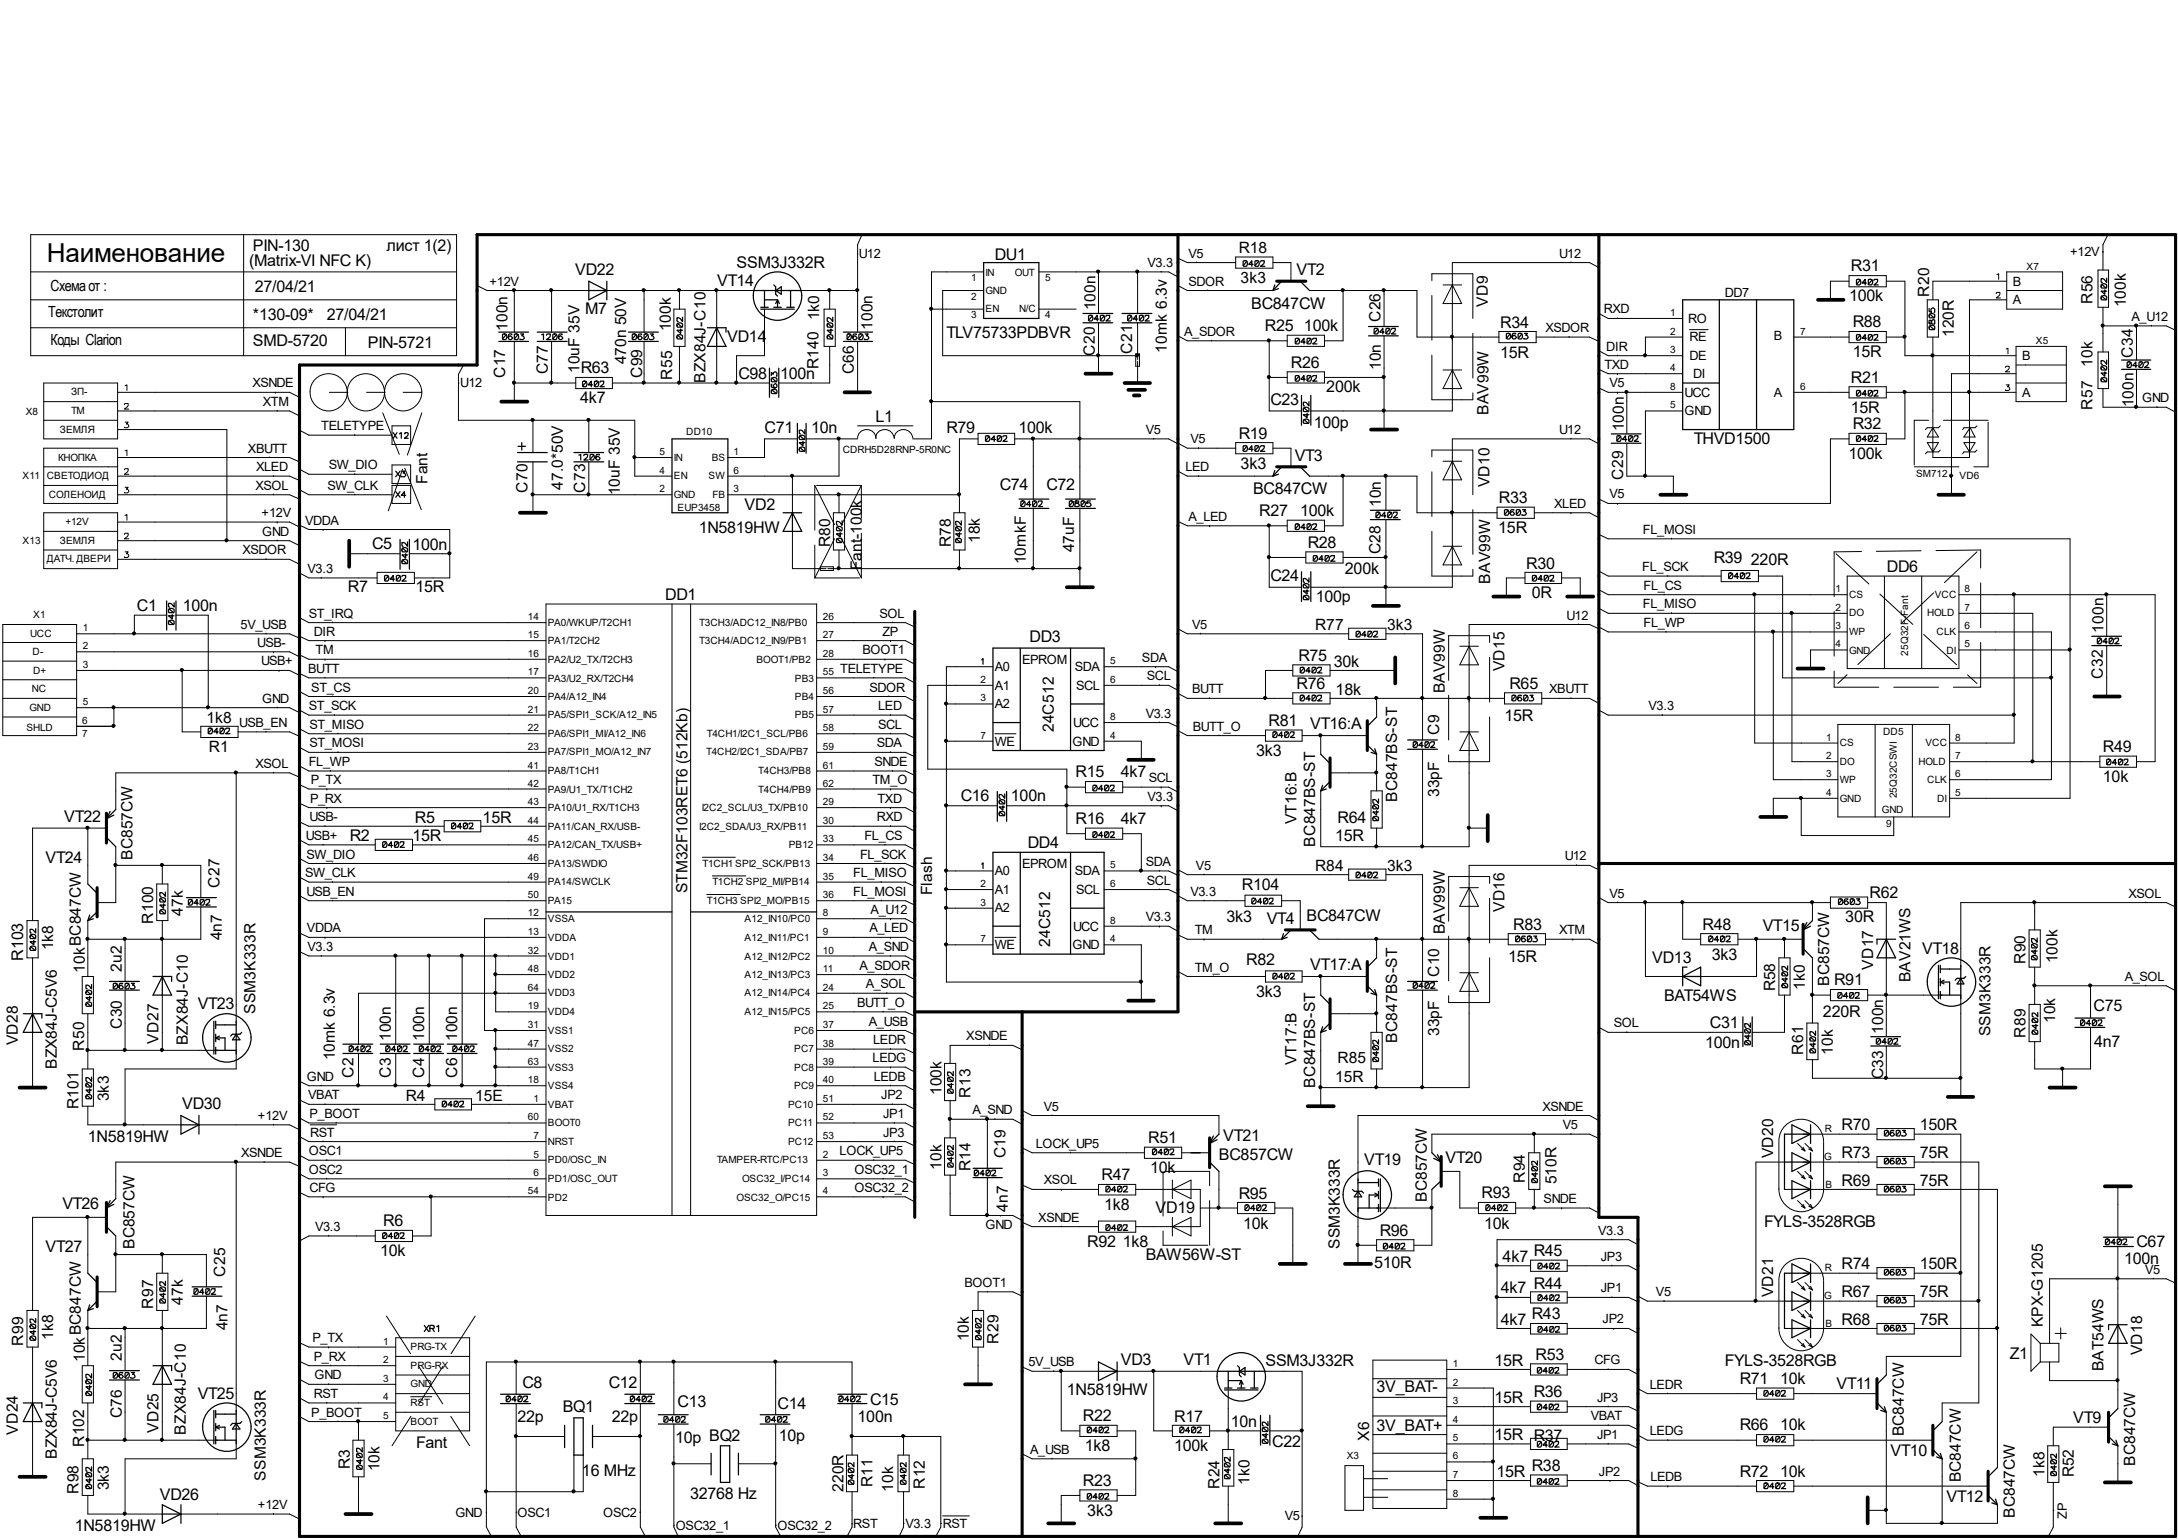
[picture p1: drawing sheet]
<svg xmlns="http://www.w3.org/2000/svg" width="297mm" height="210mm" viewBox="0 0 297 210" stroke-linecap="round" stroke-linejoin="round" font-family="sans-serif">
<defs><g id="words">
<text font-size="3.6" x="6.4" y="35.7">Наименование</text>
<g font-size="2.2">
<text x="34.5" y="34.3">PIN-130</text>
<text x="52.7" y="34.3">лист 1(2)</text>
<text x="135.7" y="35.5">DU1</text>
<text x="34" y="36.3">(Matrix-VI NFC K)</text>
<text x="34.8" y="39.9">27/04/21</text>
<text x="78.4" y="37.5">VD22</text>
<text x="97.8" y="39">VT14</text>
<text x="100.5" y="36.6">SSM3J332R</text>
<text x="176.8" y="37.5">VT2</text>
<text x="252.2" y="41.1">100k</text>
<text x="252.4" y="37">R31</text>
<text x="34.5" y="47.2">SMD-5720</text>
<text x="34.5" y="43.7">*130-09*</text>
<text x="44.6" y="43.7">27/04/21</text>
<text x="50.2" y="47.5">PIN-5721</text>
<text x="79.8" y="42.8">M7</text>
<text x="99.2" y="46.7">VD14</text>
<text x="129.1" y="46.1">TLV75733PDBVR</text>
<text x="170.6" y="42.2">BC847CW</text>
<text x="172.5" y="45.2">R25</text>
<text x="177.8" y="45.2">100k</text>
<text x="204.6" y="44.7">R34</text>
<text x="252.7" y="44.6">R88</text>
<text x="79.2" y="50.9">R63</text>
<text x="100.7" y="51.6">C98</text>
<text x="106.4" y="51.7">100n</text>
<text x="176.1" y="50.2">R26</text>
<text x="180.9" y="53.5">200k</text>
<text x="204.6" y="48.8">15R</text>
<text x="252.4" y="52.2">R21</text>
<text x="252.7" y="48.7">15R</text>
<text x="79.1" y="54.9">4k7</text>
<text x="104.3" y="59">C71</text>
<text x="110.6" y="59.1">10n</text>
<text x="119.4" y="57.5">L1</text>
<text x="129.1" y="59.1">R79</text>
<text x="138.9" y="59.1">100k</text>
<text x="168.9" y="59.9">R19</text>
<text x="173.3" y="55.2">C23</text>
<text x="179.2" y="58.3">100p</text>
<text x="252.4" y="56.3">15R</text>
<text x="252.7" y="58.5">R32</text>
<text x="169.2" y="63.9">3k3</text>
<text x="176.6" y="62.8">VT3</text>
<text x="231" y="60.6">THVD1500</text>
<text x="252.1" y="62.6">100k</text>
<text x="101.6" y="69.6">VD2</text>
<text x="136.4" y="66.9">C74</text>
<text x="142.7" y="66.9">C72</text>
<text x="170.9" y="67.4">BC847CW</text>
<text x="171.7" y="70.4">R27</text>
<text x="177.3" y="70.4">100k</text>
<text x="204.4" y="68.7">R33</text>
<text x="50.8" y="74.9">C5</text>
<text x="56.3" y="75">100n</text>
<text x="95.3" y="72.7">1N5819HW</text>
<text x="178.3" y="74.8">R28</text>
<text x="204.3" y="72.7">15R</text>
<text x="208.1" y="77.6">R30</text>
<text x="233.7" y="76.8">R39</text>
<text x="238.8" y="77">220R</text>
<text x="257.3" y="78">DD6</text>
<text x="18.7" y="83.3">C1</text>
<text x="24.9" y="83.3">100n</text>
<text x="47.5" y="80.8">R7</text>
<text x="56.7" y="80.8">15R</text>
<text x="90.7" y="81.9">DD1</text>
<text x="173.3" y="79.2">C24</text>
<text x="179.4" y="82.1">100p</text>
<text x="183.4" y="78.3">200k</text>
<text x="208.9" y="81.6">0R</text>
<text x="140.4" y="87.5">DD3</text>
<text x="176.8" y="94">R76</text>
<text x="177.1" y="90.2">R75</text>
<text x="181.9" y="90.9">30k</text>
<text x="182.2" y="94.7">18k</text>
<text x="205.9" y="94">R65</text>
<text x="173" y="99.1">R81</text>
<text x="178.7" y="99.5">VT16:A</text>
<text x="205.2" y="98.3">15R</text>
<text x="146.7" y="106">R15</text>
<text x="152.9" y="106">4k7</text>
<text x="171.3" y="103.1">3k3</text>
<text x="286.8" y="102.5">R49</text>
<text x="286.8" y="106.6">10k</text>
<text x="8.8" y="112.1">VT22</text>
<text x="56.6" y="112.2">R5</text>
<text x="65.8" y="112.2">15R</text>
<text x="131" y="109.3">C16</text>
<text x="137.9" y="109.3">100n</text>
<text x="146.7" y="112.4">R16</text>
<text x="152.9" y="112.4">4k7</text>
<text x="182.4" y="112.2">R64</text>
<text x="6.2" y="117.7">VT24</text>
<text x="47.7" y="114.7">R2</text>
<text x="56.3" y="114.7">15R</text>
<text x="140.2" y="115.7">DD4</text>
<text x="182.1" y="114.7">15R</text>
<text x="167.3" y="125.8">3k3</text>
<text x="169.4" y="121.3">R104</text>
<text x="172.8" y="126">VT4</text>
<text x="178.2" y="125.6">BC847CW</text>
<text x="251.7" y="125.8">30R</text>
<text x="255" y="122.5">R62</text>
<text x="3.2" y="131.1" transform="rotate(-90 3.2 131.1)">R103</text>
<text x="170" y="131.7">R82</text>
<text x="205.7" y="131.1">15R</text>
<text x="206.4" y="126.8">R83</text>
<text x="225.3" y="131.3">VD13</text>
<text x="232.2" y="126.8">R48</text>
<text x="233.5" y="130.9">3k3</text>
<text x="240.4" y="127">VT15</text>
<text x="262.2" y="130">VT18</text>
<text x="27" y="137.7">VT23</text>
<text x="171.3" y="136">3k3</text>
<text x="178.7" y="132.3">VT17:A</text>
<text x="226.9" y="136.5">BAT54WS</text>
<text x="250.1" y="134.4">R91</text>
<text x="285.5" y="137.9">C75</text>
<text x="232.5" y="143">100n</text>
<text x="233.2" y="140.2">C31</text>
<text x="248.6" y="138.7">220R</text>
<text x="285.6" y="142.7">4n7</text>
<text x="12" y="155.7">1N5819HW</text>
<text x="24.8" y="151.3">VD30</text>
<text x="156.6" y="155.9">R51</text>
<text x="166.8" y="155.6">VT21</text>
<text x="251.2" y="154.2">R70</text>
<text x="261.8" y="154.2">150R</text>
<text x="150.2" y="161">R47</text>
<text x="156.8" y="160">10k</text>
<text x="166.2" y="158.2">BC857CW</text>
<text x="186.1" y="158.9">VT19</text>
<text x="197.1" y="158.7">VT20</text>
<text x="251.2" y="158">R73</text>
<text x="251.2" y="161.7">R69</text>
<text x="261.8" y="158">75R</text>
<text x="261.8" y="161.7">75R</text>
<text x="8.5" y="164.9">VT26</text>
<text x="52.3" y="167.2">R6</text>
<text x="150.6" y="165">1k8</text>
<text x="157.6" y="165.4">VD19</text>
<text x="168.9" y="163.5">R95</text>
<text x="169.5" y="167.6">10k</text>
<text x="202.1" y="163.4">R93</text>
<text x="202.4" y="167.6">10k</text>
<text x="240.6" y="167.3">FYLS-3528RGB</text>
<text x="6.2" y="170.8">VT27</text>
<text x="51.9" y="171.4">10k</text>
<text x="148.3" y="170.1">R92</text>
<text x="153.1" y="170.1">1k8</text>
<text x="156.2" y="171.8">BAW56W-ST</text>
<text x="187.4" y="172.9">510R</text>
<text x="188.2" y="168.6">R96</text>
<text x="204.9" y="172.1">4k7</text>
<text x="209.2" y="171.4">R45</text>
<text x="251.2" y="173.1">R74</text>
<text x="261.8" y="173.1">150R</text>
<text x="289.7" y="172.4">100n</text>
<text x="291.4" y="170.1">C67</text>
<text x="204.7" y="176.4">4k7 R44</text>
<text x="208.9" y="179.9">R43</text>
<text x="251.2" y="177">R67</text>
<text x="261.8" y="177">75R</text>
<text x="204.7" y="180.7">4k7</text>
<text x="209.4" y="185.5">R53</text>
<text x="251.2" y="180.7">R68</text>
<text x="261.8" y="180.7">75R</text>
<text x="274.1" y="185.4">Z1</text>
<text x="27" y="190.8">VT25</text>
<text x="71.2" y="189.3">C8</text>
<text x="83" y="189.3">C12</text>
<text x="92.4" y="191.9">C13</text>
<text x="118.7" y="191.6">C15</text>
<text x="145.5" y="190.3">1N5819HW</text>
<text x="152.9" y="186.2">VD3</text>
<text x="161.4" y="186.2">VT1</text>
<text x="172.6" y="186.3">SSM3J332R</text>
<text x="187.7" y="189.8">3V_BAT-</text>
<text x="203.8" y="186.3">15R</text>
<text x="203.8" y="191.3">15R</text>
<text x="209.2" y="190.6">R36</text>
<text x="235.2" y="186.3">FYLS-3528RGB</text>
<text x="237.3" y="188.8">R71</text>
<text x="242.8" y="188.8">10k</text>
<text x="250.5" y="189.5">VT11</text>
<text x="56.8" y="197.4">Fant</text>
<text x="70.6" y="193.9">22p</text>
<text x="76.7" y="192.5">BQ1</text>
<text x="83.4" y="193.9">22p</text>
<text x="92.1" y="196.9">10p BQ2</text>
<text x="106" y="192.1">C14</text>
<text x="106.2" y="196.6">10p</text>
<text x="117" y="193.9">100n</text>
<text x="147.7" y="193.8">R22</text>
<text x="148" y="198">1k8</text>
<text x="160.1" y="193.9">R17</text>
<text x="160.1" y="198">100k</text>
<text x="167.8" y="194.6">10n</text>
<text x="173.5" y="197.4">C22</text>
<text x="187.7" y="195.2">3V_BAT+</text>
<text x="203.8" y="196.3">15R R37</text>
<text x="237.3" y="195.1">R66</text>
<text x="242.8" y="195.1">10k</text>
<text x="282.7" y="194.1">VT9</text>
<text x="79.4" y="201.3">16 MHz</text>
<text x="147.7" y="202.6">R23</text>
<text x="204.1" y="201.4">15R</text>
<text x="208.9" y="200.7">R38</text>
<text x="237.3" y="201.4">R72</text>
<text x="242.8" y="201.4">10k</text>
<text x="257.8" y="198.6">VT10</text>
<text x="10.2" y="208.8">1N5819HW</text>
<text x="21.8" y="204.6">VD26</text>
<text x="94.1" y="204.4">32768 Hz</text>
<text x="148.3" y="206.8">3k3</text>
<text x="265.5" y="204.9">VT12</text>
</g>
<g font-size="2.1">
<text x="168.9" y="34.5">R18</text>
<text x="6.9" y="39.7">Схема от :</text>
<text x="169.2" y="38.6">3k3</text>
<text x="202.9" y="41.8" transform="rotate(-90 202.9 41.8)">VD9</text>
<text x="263.1" y="40.5" transform="rotate(-90 263.1 40.5)">R20</text>
<text x="285.4" y="41.5" transform="rotate(-90 285.4 41.5)">R56</text>
<text x="289.9" y="41.9" transform="rotate(-90 289.9 41.9)">100k</text>
<text x="6.6" y="43.3">Текстолит</text>
<text x="6.9" y="47.1">Коды Clarion</text>
<text x="69.2" y="45.1" transform="rotate(-90 69.2 45.1)">100n</text>
<text x="91.5" y="45.2" transform="rotate(-90 91.5 45.2)">100k</text>
<text x="111.7" y="43.7" transform="rotate(-90 111.7 43.7)">1k0</text>
<text x="119" y="45" transform="rotate(-90 119 45)">100n</text>
<text x="149.4" y="42.3" transform="rotate(-90 149.4 42.3)">100n</text>
<text x="188.3" y="43.9" transform="rotate(-90 188.3 43.9)">C26</text>
<text x="266.5" y="46" transform="rotate(-90 266.5 46)">120R</text>
<text x="68.9" y="51.6" transform="rotate(-90 68.9 51.6)">C17</text>
<text x="74.7" y="51.1" transform="rotate(-90 74.7 51.1)">C77</text>
<text x="79" y="50.9" transform="rotate(-90 79 50.9)">10uF 35V</text>
<text x="85.4" y="49.7" transform="rotate(-90 85.4 49.7)">470n 50V</text>
<text x="87.6" y="51.6" transform="rotate(-90 87.6 51.6)">C99</text>
<text x="91.6" y="51.8" transform="rotate(-90 91.6 51.8)">R55</text>
<text x="96.2" y="52.2" transform="rotate(-90 96.2 52.2)">BZX84J-C10</text>
<text x="111.6" y="50.4" transform="rotate(-90 111.6 50.4)">R140</text>
<text x="116.5" y="51.1" transform="rotate(-90 116.5 51.1)">C66</text>
<text x="149.3" y="48.5" transform="rotate(-90 149.3 48.5)">C20</text>
<text x="154.4" y="48.3" transform="rotate(-90 154.4 48.3)">C21</text>
<text x="159.1" y="48.1" transform="rotate(-90 159.1 48.1)">10mk 6.3v</text>
<text x="188.3" y="50.5" transform="rotate(-90 188.3 50.5)">10n</text>
<text x="285.4" y="50" transform="rotate(-90 285.4 50)">10k</text>
<text x="290.9" y="48.8" transform="rotate(-90 290.9 48.8)">C34</text>
<text x="203" y="56.6" transform="rotate(-90 203 56.6)">BAV99W</text>
<text x="221.4" y="58.8" transform="rotate(-90 221.4 58.8)">100n</text>
<text x="285.4" y="55.9" transform="rotate(-90 285.4 55.9)">R57</text>
<text x="291" y="55.5" transform="rotate(-90 291 55.5)">100n</text>
<text x="58.3" y="66" transform="rotate(-90 58.3 66)">Fant</text>
<text x="221.4" y="65.4" transform="rotate(-90 221.4 65.4)">C29</text>
<text x="71.9" y="67.2" transform="rotate(-90 71.9 67.2)">C70</text>
<text x="76.7" y="66.8" transform="rotate(-90 76.7 66.8)">47.0*50V</text>
<text x="79.8" y="67.2" transform="rotate(-90 79.8 67.2)">C73</text>
<text x="84.5" y="67.6" transform="rotate(-90 84.5 67.6)">10uF 35V</text>
<text x="188.3" y="69.2" transform="rotate(-90 188.3 69.2)">10n</text>
<text x="203.2" y="66.5" transform="rotate(-90 203.2 66.5)">VD10</text>
<text x="113.2" y="74.6" transform="rotate(-90 113.2 74.6)">R80</text>
<text x="117.6" y="77.7" transform="rotate(-90 117.6 77.7)">Fant-100k</text>
<text x="129.7" y="74.6" transform="rotate(-90 129.7 74.6)">R78</text>
<text x="133.6" y="74.1" transform="rotate(-90 133.6 74.1)">18k</text>
<text x="139.9" y="77" transform="rotate(-90 139.9 77)">10mkF</text>
<text x="146.5" y="75.4" transform="rotate(-90 146.5 75.4)">47uF</text>
<text x="188.3" y="75.6" transform="rotate(-90 188.3 75.6)">C28</text>
<text x="203.2" y="79.6" transform="rotate(-90 203.2 79.6)">BAV99W</text>
<text x="179.4" y="85.9">R77</text>
<text x="189.2" y="85.9">3k3</text>
<text x="286.9" y="86.3" transform="rotate(-90 286.9 86.3)">100n</text>
<text x="197.1" y="94.6" transform="rotate(-90 197.1 94.6)">BAV99W</text>
<text x="205.2" y="91.5" transform="rotate(-90 205.2 91.5)">VD15</text>
<text x="286.8" y="92.5" transform="rotate(-90 286.8 92.5)">C32</text>
<text x="28.1" y="98.6">1k8</text>
<text x="143.7" y="99.8" transform="rotate(-90 143.7 99.8)">24C512</text>
<text x="196.3" y="100.2" transform="rotate(-90 196.3 100.2)">C9</text>
<text x="28.5" y="102.6">R1</text>
<text x="176.8" y="112.4" transform="rotate(-90 176.8 112.4)">VT16:B</text>
<text x="190.5" y="109.4" transform="rotate(-90 190.5 109.4)">BC847BS-ST</text>
<text x="196.3" y="108.7" transform="rotate(-90 196.3 108.7)">33pF</text>
<text x="18.1" y="117.3" transform="rotate(-90 18.1 117.3)">BC857CW</text>
<text x="179.4" y="115.5" transform="rotate(-90 179.4 115.5)">BC847BS-ST</text>
<text x="179.4" y="118.8">R84</text>
<text x="189.2" y="118.8">3k3</text>
<text x="20.9" y="126" transform="rotate(-90 20.9 126)">R100</text>
<text x="24.9" y="124.9" transform="rotate(-90 24.9 124.9)">47k</text>
<text x="29.9" y="121.1" transform="rotate(-90 29.9 121.1)">C27</text>
<text x="93.8" y="121.8" transform="rotate(-90 93.8 121.8)">STM32F103RET6 (512Kb)</text>
<text x="127.1" y="122.1" transform="rotate(-90 127.1 122.1)">Flash</text>
<text x="205.2" y="124.4" transform="rotate(-90 205.2 124.4)">VD16</text>
<text x="7.2" y="129.6" transform="rotate(-90 7.2 129.6)">1k8</text>
<text x="30.3" y="128.3" transform="rotate(-90 30.3 128.3)">4n7</text>
<text x="143.2" y="129.1" transform="rotate(-90 143.2 129.1)">24C512</text>
<text x="197.1" y="127.4" transform="rotate(-90 197.1 127.4)">BAV99W</text>
<text x="276.2" y="131.5" transform="rotate(-90 276.2 131.5)">R90</text>
<text x="280.6" y="131.4" transform="rotate(-90 280.6 131.4)">100k</text>
<text x="11.6" y="132.7" transform="rotate(-90 11.6 132.7)">10kBC847CW</text>
<text x="16.6" y="132.5" transform="rotate(-90 16.6 132.5)">2u2</text>
<text x="196.3" y="133.3" transform="rotate(-90 196.3 133.3)">C10</text>
<text x="242.1" y="135.2" transform="rotate(-90 242.1 135.2)">R58</text>
<text x="246.2" y="135" transform="rotate(-90 246.2 135)">1k0</text>
<text x="249.5" y="134.5" transform="rotate(-90 249.5 134.5)">BC857CW</text>
<text x="255.5" y="132.2" transform="rotate(-90 255.5 132.2)">VD17</text>
<text x="260.6" y="133.9" transform="rotate(-90 260.6 133.9)">BAV21WS</text>
<text x="2.4" y="142.6" transform="rotate(-90 2.4 142.6)">VD28</text>
<text x="11.5" y="143.3" transform="rotate(-90 11.5 143.3)">R50</text>
<text x="16.6" y="140.3" transform="rotate(-90 16.6 140.3)">C30</text>
<text x="21.6" y="142.3" transform="rotate(-90 21.6 142.3)">VD27</text>
<text x="25.6" y="142.6" transform="rotate(-90 25.6 142.6)">BZX84J-C10</text>
<text x="34.8" y="138.3" transform="rotate(-90 34.8 138.3)">SSM3K333R</text>
<text x="53.3" y="142" transform="rotate(-90 53.3 142)">100n</text>
<text x="57.9" y="142" transform="rotate(-90 57.9 142)">100n</text>
<text x="62.4" y="142" transform="rotate(-90 62.4 142)">100n</text>
<text x="190.5" y="142.2" transform="rotate(-90 190.5 142.2)">BC847BS-ST</text>
<text x="196.3" y="141.3" transform="rotate(-90 196.3 141.3)">33pF</text>
<text x="245.9" y="143.8" transform="rotate(-90 245.9 143.8)">R61</text>
<text x="250" y="143.8" transform="rotate(-90 250 143.8)">10k</text>
<text x="256.8" y="141" transform="rotate(-90 256.8 141)">100n</text>
<text x="271.5" y="141.3" transform="rotate(-90 271.5 141.3)">SSM3K333R</text>
<text x="276.2" y="141.6" transform="rotate(-90 276.2 141.6)">R89</text>
<text x="280.3" y="139.5" transform="rotate(-90 280.3 139.5)">10k</text>
<text x="7.7" y="145.8" transform="rotate(-90 7.7 145.8)">BZX84J-C5V6</text>
<text x="45.7" y="144.6" transform="rotate(-90 45.7 144.6)">10mk 6.3v</text>
<text x="48.2" y="147" transform="rotate(-90 48.2 147)">C2</text>
<text x="53.3" y="147" transform="rotate(-90 53.3 147)">C3</text>
<text x="57.9" y="147" transform="rotate(-90 57.9 147)">C4</text>
<text x="62.4" y="147" transform="rotate(-90 62.4 147)">C6</text>
<text x="128.4" y="149.4" transform="rotate(-90 128.4 149.4)">100k</text>
<text x="132.4" y="149.7" transform="rotate(-90 132.4 149.7)">R13</text>
<text x="176.8" y="145.3" transform="rotate(-90 176.8 145.3)">VT17:B</text>
<text x="179.4" y="148.3" transform="rotate(-90 179.4 148.3)">BC847BS-ST</text>
<text x="182.1" y="147.6">15R</text>
<text x="182.4" y="145">R85</text>
<text x="256.8" y="147.2" transform="rotate(-90 256.8 147.2)">C33</text>
<text x="10.7" y="151.3" transform="rotate(-90 10.7 151.3)">R101</text>
<text x="14.9" y="150.2" transform="rotate(-90 14.9 150.2)">3k3</text>
<text x="55.3" y="150.1">R4</text>
<text x="64.8" y="150.1">15E</text>
<text x="128.4" y="159.5" transform="rotate(-90 128.4 159.5)">10k</text>
<text x="132.4" y="159.8" transform="rotate(-90 132.4 159.8)">R14</text>
<text x="137.1" y="158" transform="rotate(-90 137.1 158)">C19</text>
<text x="208" y="161.3" transform="rotate(-90 208 161.3)">R94</text>
<text x="212.3" y="161.5" transform="rotate(-90 212.3 161.5)">510R</text>
<text x="241.8" y="158" transform="rotate(-90 241.8 158)">VD20</text>
<text x="137.5" y="165.3" transform="rotate(-90 137.5 165.3)">4n7</text>
<text x="194.6" y="163.9" transform="rotate(-90 194.6 163.9)">BC857CW</text>
<text x="18.3" y="170.3" transform="rotate(-90 18.3 170.3)">BC857CW</text>
<text x="182.7" y="170.3" transform="rotate(-90 182.7 170.3)">SSM3K333R</text>
<text x="20.9" y="178.5" transform="rotate(-90 20.9 178.5)">R97</text>
<text x="24.9" y="178" transform="rotate(-90 24.9 178)">47k</text>
<text x="30.7" y="174.2" transform="rotate(-90 30.7 174.2)">C25</text>
<text x="241.8" y="177" transform="rotate(-90 241.8 177)">VD21</text>
<text x="3.2" y="183.6" transform="rotate(-90 3.2 183.6)">R99</text>
<text x="7.2" y="182.7" transform="rotate(-90 7.2 182.7)">1k8</text>
<text x="11.6" y="185.8" transform="rotate(-90 11.6 185.8)">10kBC847CW</text>
<text x="16.6" y="185.6" transform="rotate(-90 16.6 185.6)">2u2</text>
<text x="31" y="181.4" transform="rotate(-90 31 181.4)">4n7</text>
<text x="132.1" y="183" transform="rotate(-90 132.1 183)">10k</text>
<text x="136.2" y="183.3" transform="rotate(-90 136.2 183.3)">R29</text>
<text x="278.6" y="181" transform="rotate(-90 278.6 181)">KPX-G1205</text>
<text x="292.1" y="184.8" transform="rotate(-90 292.1 184.8)">VD18</text>
<text x="286.9" y="187" transform="rotate(-90 286.9 187)">BAT54WS</text>
<text x="2.4" y="195.7" transform="rotate(-90 2.4 195.7)">VD24</text>
<text x="11.5" y="197.4" transform="rotate(-90 11.5 197.4)">R102</text>
<text x="16.6" y="193.4" transform="rotate(-90 16.6 193.4)">C76</text>
<text x="21.6" y="195.4" transform="rotate(-90 21.6 195.4)">VD25</text>
<text x="25.4" y="195.7" transform="rotate(-90 25.4 195.7)">BZX84J-C10</text>
<text x="186.7" y="196.5" transform="rotate(-90 186.7 196.5)">X6</text>
<text x="259.6" y="195.9" transform="rotate(-90 259.6 195.9)">BC847CW</text>
<text x="7.7" y="199" transform="rotate(-90 7.7 199)">BZX84J-C5V6</text>
<text x="10.7" y="203.8" transform="rotate(-90 10.7 203.8)">R98</text>
<text x="14.9" y="203.3" transform="rotate(-90 14.9 203.3)">3k3</text>
<text x="36.3" y="201.9" transform="rotate(-90 36.3 201.9)">SSM3K333R</text>
<text x="47.7" y="200.3" transform="rotate(-90 47.7 200.3)">R3</text>
<text x="51.8" y="200.7" transform="rotate(-90 51.8 200.7)">10k</text>
<text x="115" y="203.5" transform="rotate(-90 115 203.5)">220R</text>
<text x="119" y="202.8" transform="rotate(-90 119 202.8)">R11</text>
<text x="121.8" y="203.5" transform="rotate(-90 121.8 203.5)">10k</text>
<text x="126.1" y="203" transform="rotate(-90 126.1 203)">R12</text>
<text x="166.3" y="203" transform="rotate(-90 166.3 203)">R24</text>
<text x="170.4" y="202.5" transform="rotate(-90 170.4 202.5)">1k0</text>
<text x="267.4" y="202.2" transform="rotate(-90 267.4 202.2)">BC847CW</text>
<text x="278.8" y="201.4" transform="rotate(-90 278.8 201.4)">1k8</text>
<text x="282.8" y="201.5" transform="rotate(-90 282.8 201.5)">R52</text>
<text x="291.2" y="199.9" transform="rotate(-90 291.2 199.9)">BC847CW</text>
<text x="274.8" y="207" transform="rotate(-90 274.8 207)">BC847CW</text>
</g>
<g font-size="1.7">
<text x="117.1" y="35.1">U12</text>
<text x="162.1" y="35.1">V5</text>
<text x="212.6" y="35.1">U12</text>
<text x="282.3" y="34.9">+12V</text>
<text x="66.8" y="38.9">+12V</text>
<text x="156.5" y="36.4">V3.3</text>
<text x="162.1" y="38.9">SDOR</text>
<text x="235.2" y="40.5">DD7</text>
<text x="274.5" y="41.5">A</text>
<text x="274.5" y="38.9">B</text>
<text x="161.5" y="45.8">A_SDOR</text>
<text x="210.8" y="45.3">XSDOR</text>
<text x="218.7" y="42.8">RXD</text>
<text x="219.1" y="47.8">DIR</text>
<text x="230.2" y="44">RO</text>
<text x="230.4" y="46.6">RE</text>
<text x="241.9" y="46.3">B</text>
<text x="290.7" y="43.8">A_U12</text>
<text x="34.4" y="52.8">XSNDE</text>
<text x="62.8" y="52.8">U12</text>
<text x="218.8" y="50.3">TXD</text>
<text x="219.5" y="52.8">V5</text>
<text x="230.4" y="49.1">DE</text>
<text x="230.9" y="51.6">DI</text>
<text x="275.8" y="49.1">B</text>
<text x="35.9" y="55.4">XTM</text>
<text x="43.8" y="58.7">TELETYPE</text>
<text x="156.2" y="59.2">V5</text>
<text x="212.6" y="59.2">U12</text>
<text x="229.7" y="56.6">GND</text>
<text x="229.7" y="54.1">UCC</text>
<text x="241.9" y="54.1">A</text>
<text x="275.8" y="54.1">A</text>
<text x="292.1" y="54.9">GND</text>
<text x="33.8" y="61.7">XBUTT</text>
<text x="34.9" y="64.3">XLED</text>
<text x="44.8" y="64">SW_DIO</text>
<text x="161.7" y="64.3">LED</text>
<text x="162.3" y="60.5">V5</text>
<text x="34.8" y="66.8">XSOL</text>
<text x="35.7" y="70.5">+12V</text>
<text x="41.6" y="71.5">VDDA</text>
<text x="44.7" y="66.8">SW_CLK</text>
<text x="162.1" y="71">A_LED</text>
<text x="212" y="69.3">XLED</text>
<text x="219.5" y="68">V5</text>
<text x="33.1" y="75.6">XSDOR</text>
<text x="35.8" y="73.1">GND</text>
<text x="224" y="77.9">FL_SCK</text>
<text x="224.1" y="72.8">FL_MOSI</text>
<text x="41.9" y="78.1">V3.3</text>
<text x="224.1" y="83">FL_MISO</text>
<text x="224.2" y="80.4">FL_CS</text>
<text x="32.8" y="85.8">5V_USB</text>
<text x="35.1" y="88.2">USB-</text>
<text x="42.1" y="84.2">ST_IRQ</text>
<text x="42.8" y="86.7">DIR</text>
<text x="43" y="89.2">TM</text>
<text x="117.6" y="89.2">BOOT1</text>
<text x="119.9" y="84.2">SOL</text>
<text x="120.4" y="86.7">ZP</text>
<text x="162.6" y="85.8">V5</text>
<text x="213.7" y="84.5">U12</text>
<text x="224.2" y="85.5">FL_WP</text>
<text x="35.6" y="90.8">USB+</text>
<text x="35.8" y="95.8">GND</text>
<text x="42" y="91.8">BUTT</text>
<text x="42.5" y="94.3">ST_CS</text>
<text x="114.6" y="91.8">TELETYPE</text>
<text x="118.6" y="94.3">SDOR</text>
<text x="135.7" y="91.5">A0</text>
<text x="135.7" y="94.1">A1</text>
<text x="139.4" y="90.5">EPROM</text>
<text x="146.6" y="91.5">SDA</text>
<text x="146.8" y="94.1">SCL</text>
<text x="155.7" y="90.3">SDA</text>
<text x="156.4" y="92.8">SCL</text>
<text x="162.6" y="94.6">BUTT</text>
<text x="211.3" y="94.6">XBUTT</text>
<text x="32.6" y="99.1">USB_EN</text>
<text x="42.1" y="96.9">ST_SCK</text>
<text x="42.2" y="99.4">ST_MISO</text>
<text x="42.2" y="101.9">ST_MOSI</text>
<text x="119.6" y="101.9">SDA</text>
<text x="119.8" y="99.4">SCL</text>
<text x="119.8" y="96.9">LED</text>
<text x="135.7" y="96.6">A2</text>
<text x="135.7" y="101.7">WE</text>
<text x="146.3" y="101.7">GND</text>
<text x="146.3" y="99.1">UCC</text>
<text x="156.2" y="97.9">V3.3</text>
<text x="162.7" y="99.7">BUTT_O</text>
<text x="224.8" y="96.9">V3.3</text>
<text x="34.8" y="104.7">XSOL</text>
<text x="42.1" y="104.5">FL_WP</text>
<text x="42.4" y="106.9">P_TX</text>
<text x="119" y="106.9">TM_O</text>
<text x="119.2" y="104.5">SNDE</text>
<text x="156.7" y="106.7">SCL</text>
<text x="42.2" y="112">USB-</text>
<text x="42.3" y="109.5">P_RX</text>
<text x="119.6" y="112">RXD</text>
<text x="119.7" y="109.5">TXD</text>
<text x="156.5" y="109.2">V3.3</text>
<text x="41.6" y="119.6">SW_CLK</text>
<text x="41.7" y="114.6">USB+</text>
<text x="41.8" y="117.1">SW_DIO</text>
<text x="116.4" y="119.6">FL_MISO</text>
<text x="117.3" y="117.1">FL_SCK</text>
<text x="117.9" y="114.6">FL_CS</text>
<text x="135.7" y="119.4">A0</text>
<text x="139.4" y="118.4">EPROM</text>
<text x="146.6" y="119.4">SDA</text>
<text x="156.2" y="118.1">SDA</text>
<text x="163.1" y="118.6">V5</text>
<text x="213.4" y="117.3">U12</text>
<text x="41.8" y="122.2">USB_EN</text>
<text x="116.4" y="122.2">FL_MOSI</text>
<text x="118.7" y="124.6">A_U12</text>
<text x="135.7" y="121.9">A1</text>
<text x="135.7" y="124.4">A2</text>
<text x="146.8" y="121.9">SCL</text>
<text x="156.2" y="125.6">V3.3</text>
<text x="156.4" y="120.7">SCL</text>
<text x="162.3" y="122.2">V3.3</text>
<text x="219.5" y="122.4">V5</text>
<text x="290.3" y="122.4">XSOL</text>
<text x="41.9" y="127.2">VDDA</text>
<text x="41.9" y="129.7">V3.3</text>
<text x="118.5" y="129.7">A_SND</text>
<text x="118.6" y="127.2">A_LED</text>
<text x="135.7" y="129.5">WE</text>
<text x="146.3" y="129.5">GND</text>
<text x="146.3" y="126.9">UCC</text>
<text x="162.9" y="127.4">TM</text>
<text x="212.6" y="127.4">XTM</text>
<text x="116.9" y="137.3">BUTT_O</text>
<text x="117.2" y="132.2">A_SDOR</text>
<text x="118.1" y="134.8">A_SOL</text>
<text x="162.9" y="132.5">TM_O</text>
<text x="289.8" y="133.8">A_SOL</text>
<text x="118.5" y="139.9">A_USB</text>
<text x="119.1" y="142.4">LEDR</text>
<text x="131.8" y="141.9">XSNDE</text>
<text x="220.1" y="140.1">SOL</text>
<text x="41.9" y="147.4">GND</text>
<text x="42" y="149.9">VBAT</text>
<text x="119" y="144.9">LEDG</text>
<text x="119.2" y="147.4">LEDB</text>
<text x="120.2" y="149.9">JP2</text>
<text x="35.2" y="152.7">+12V</text>
<text x="42.2" y="152.5">P_BOOT</text>
<text x="42.3" y="155">RST</text>
<text x="120.4" y="155">JP3</text>
<text x="120.4" y="152.5">JP1</text>
<text x="132.6" y="152">A_SND</text>
<text x="142.4" y="151.5">V5</text>
<text x="210.4" y="151.5">XSNDE</text>
<text x="213.1" y="154">V5</text>
<text x="32.9" y="157.8">XSNDE</text>
<text x="42.1" y="157.6">OSC1</text>
<text x="42.1" y="160.1">OSC2</text>
<text x="114.5" y="157.6">LOCK_UP5</text>
<text x="116.5" y="160.1">OSC32_1</text>
<text x="141.3" y="156.5">LOCK_UP5</text>
<text x="142.4" y="161.5">XSOL</text>
<text x="42.2" y="162.6">CFG</text>
<text x="43" y="167.9">V3.3</text>
<text x="116.5" y="162.6">OSC32_2</text>
<text x="134.4" y="167.6">GND</text>
<text x="141.6" y="166.6">XSNDE</text>
<text x="210.5" y="164.1">SNDE</text>
<text x="218" y="168.4">V3.3</text>
<text x="218.3" y="172">JP3</text>
<text x="292.6" y="173.7">V5</text>
<text x="131.5" y="175.5">BOOT1</text>
<text x="218.3" y="176.3">JP1</text>
<text x="225.8" y="176.8">V5</text>
<text x="42.6" y="183">P_TX</text>
<text x="42.8" y="185.6">P_RX</text>
<text x="218.6" y="180.5">JP2</text>
<text x="42.8" y="190.7">RST</text>
<text x="42.9" y="188.1">GND</text>
<text x="140.2" y="186.4">5V_USB</text>
<text x="217.5" y="186.1">CFG</text>
<text x="217.8" y="191.2">JP3</text>
<text x="225" y="189.4">LEDR</text>
<text x="42.5" y="193.2">P_BOOT</text>
<text x="217" y="193.7">VBAT</text>
<text x="217.8" y="196.3">JP1</text>
<text x="225" y="195.7">LEDG</text>
<text x="140.5" y="198.3">A_USB</text>
<text x="218.1" y="201.3">JP2</text>
<text x="225.1" y="202">LEDB</text>
<text x="35.2" y="205.8">+12V</text>
<text x="62.1" y="206.8">GND</text>
<text x="70.6" y="206.8">OSC1</text>
<text x="82.3" y="206.8">OSC2</text>
<text x="92.2" y="208.6">OSC32_1</text>
<text x="106" y="208.6">OSC32_2</text>
<text x="116.4" y="208.4">RST</text>
<text x="123.5" y="208.4">V3.3</text>
<text x="128.6" y="208.4">RST</text>
<text x="175.2" y="207.3">V5</text>
<text x="281.9" y="207.2" transform="rotate(-90 281.9 207.2)">ZP</text>
</g>
<g font-size="1.4">
<text x="132.5" y="38.4">1</text>
<text x="132.5" y="40.9">2</text>
<text x="134.4" y="37.6">IN</text>
<text x="134.4" y="40.1">GND</text>
<text x="138.4" y="37.6">OUT</text>
<text x="142.5" y="38.4">5</text>
<text x="276.4" y="36.8">X7</text>
<text x="132.5" y="43.4">3</text>
<text x="134.4" y="42.6">EN</text>
<text x="139" y="42.6">N/C</text>
<text x="142.5" y="43.4">4</text>
<text x="227.8" y="45.6">2</text>
<text x="227.8" y="43.1">1</text>
<text x="245.5" y="45.6">7</text>
<text x="277.7" y="46.9">X5</text>
<text x="9.7" y="53.9">ЗП-</text>
<text x="227.8" y="53.2">8</text>
<text x="227.8" y="50.6">4</text>
<text x="227.8" y="48.2">3</text>
<text x="245.5" y="53.2">6</text>
<text x="3.5" y="56.6">X8</text>
<text x="8.2" y="59">ЗЕМЛЯ</text>
<text x="9.7" y="56.5">TM</text>
<text x="93.6" y="59.3">DD10</text>
<text x="227.8" y="55.7">5</text>
<text x="3.1" y="65.4">X11</text>
<text x="6.4" y="65.4">СВЕТОДИОД</text>
<text x="7.9" y="62.8">КНОПКА</text>
<text x="90" y="62.1">5</text>
<text x="90" y="64.6">4</text>
<text x="91.9" y="62.8">IN</text>
<text x="91.9" y="65.4">EN</text>
<text x="96.6" y="65.4">SW</text>
<text x="97.1" y="62.8">BS</text>
<text x="100" y="62.1">1</text>
<text x="100" y="64.6">6</text>
<text x="114.9" y="61.8">CDRH5D28RNP-5R0NC</text>
<text x="261.3" y="65.1">SM712</text>
<text x="267.2" y="65.4">VD6</text>
<text x="6.6" y="67.9">СОЛЕНОИД</text>
<text x="8.9" y="71.6">+12V</text>
<text x="90" y="67.1">2</text>
<text x="91.9" y="67.9">GND</text>
<text x="92.4" y="69.7">EUP3458</text>
<text x="97.2" y="67.9">FB</text>
<text x="100" y="67.1">3</text>
<text x="3.1" y="74.3">X13</text>
<text x="6.4" y="76.7">ДАТЧ. ДВЕРИ</text>
<text x="8.2" y="74.2">ЗЕМЛЯ</text>
<text x="250.3" y="80.8">1</text>
<text x="250.3" y="83.3">2</text>
<text x="252.2" y="81.5">CS</text>
<text x="263.9" y="81.5">VCC</text>
<text x="267.9" y="80.8">8</text>
<text x="267.9" y="83.3">7</text>
<text x="4.1" y="86.9">UCC</text>
<text x="4.4" y="89.3">D-</text>
<text x="4.5" y="84.3">X1</text>
<text x="11.3" y="88.6">2</text>
<text x="11.3" y="86.1">1</text>
<text x="72" y="87">15</text>
<text x="72" y="89.6">16</text>
<text x="72" y="84.6">14</text>
<text x="74.7" y="87.9">PA1/T2CH2</text>
<text x="74.7" y="85.3">PA0/WKUP/T2CH1</text>
<text x="95.4" y="87.9">T3CH4/ADC12_IN9/PB1</text>
<text x="95.4" y="85.3">T3CH3/ADC12_IN8/PB0</text>
<text x="112.2" y="87">27</text>
<text x="112.2" y="89.6">28</text>
<text x="112.2" y="84.6">26</text>
<text x="250.3" y="88.3">4</text>
<text x="250.3" y="85.9">3</text>
<text x="252.2" y="89.2">GND</text>
<text x="252.2" y="84.1">DO</text>
<text x="252.2" y="86.6">WP</text>
<text x="260.2" y="89.4" transform="rotate(-90 260.2 89.4)">25Q32F-Fant</text>
<text x="262.8" y="84.1">HOLD</text>
<text x="264.1" y="86.6">CLK</text>
<text x="265.5" y="89.2">DI</text>
<text x="267.9" y="88.3">5</text>
<text x="267.9" y="85.9">6</text>
<text x="4.4" y="94.4">NC</text>
<text x="4.5" y="91.9">D+</text>
<text x="11.3" y="91.1">3</text>
<text x="72" y="94.7">20</text>
<text x="72" y="92.1">17</text>
<text x="74.7" y="95.5">PA4/A12_IN4</text>
<text x="74.7" y="90.4">PA2/U2_TX/T2CH3</text>
<text x="74.7" y="93">PA3/U2_RX/T2CH4</text>
<text x="103.2" y="90.4">BOOT1/PB2</text>
<text x="108.4" y="95.5">PB4</text>
<text x="108.4" y="93">PB3</text>
<text x="112.2" y="94.7">56</text>
<text x="112.2" y="92.1">55</text>
<text x="133.7" y="93.1">2</text>
<text x="133.7" y="95.7">3</text>
<text x="151.4" y="90.6">5</text>
<text x="151.4" y="93.1">6</text>
<text x="3.6" y="99.7">SHLD</text>
<text x="4" y="96.9">GND</text>
<text x="11.2" y="98.7">6</text>
<text x="11.2" y="100.5">7</text>
<text x="11.3" y="96.2">5</text>
<text x="72" y="97.2">21</text>
<text x="72" y="99.7">22</text>
<text x="74.7" y="98">PA5/SPI1_SCK/A12_IN5</text>
<text x="74.7" y="100.5">PA6/SPI1_MI/A12_IN6</text>
<text x="96.4" y="100.5">T4CH1/I2C1_SCL/PB6</text>
<text x="108.4" y="98">PB5</text>
<text x="112.2" y="97.2">57</text>
<text x="112.2" y="99.7">58</text>
<text x="133.7" y="100.8">7</text>
<text x="151.4" y="100.8">4</text>
<text x="151.4" y="98.2">8</text>
<text x="249" y="101">1</text>
<text x="250.9" y="101.8">CS</text>
<text x="256.8" y="100.2">DD5</text>
<text x="262.6" y="101.8">VCC</text>
<text x="266.7" y="101">8</text>
<text x="72" y="102.3">23</text>
<text x="72" y="104.8">41</text>
<text x="72" y="107.3">42</text>
<text x="74.7" y="103">PA7/SPI1_MO/A12_IN7</text>
<text x="74.7" y="105.6">PA8/T1CH1</text>
<text x="96.3" y="103">T4CH2/I2C1_SDA/PB7</text>
<text x="103.4" y="105.6">T4CH3/PB8</text>
<text x="112.2" y="102.3">59</text>
<text x="112.2" y="104.8">61</text>
<text x="112.2" y="107.3">62</text>
<text x="249" y="103.5">2</text>
<text x="249" y="106">3</text>
<text x="250.9" y="104.3">DO</text>
<text x="250.9" y="106.8">WP</text>
<text x="261.7" y="104.3">HOLD</text>
<text x="262.8" y="106.8">CLK</text>
<text x="266.7" y="103.5">7</text>
<text x="266.7" y="106">6</text>
<text x="72" y="109.8">43</text>
<text x="72" y="112.4">44</text>
<text x="74.7" y="110.7">PA10/U1_RX/T1CH3</text>
<text x="74.7" y="113.2">PA11/CAN_RX/USB-</text>
<text x="74.7" y="108.1">PA9/U1_TX/T1CH2</text>
<text x="95.4" y="113.2">I2C2_SDA/U3_RX/PB11</text>
<text x="95.7" y="110.7">I2C2_SCL/U3_TX/PB10</text>
<text x="103.4" y="108.1">T4CH4/PB9</text>
<text x="112.2" y="109.8">29</text>
<text x="112.2" y="112.4">30</text>
<text x="249" y="108.5">4</text>
<text x="250.9" y="109.4">GND</text>
<text x="256.7" y="110.9">GND</text>
<text x="257.3" y="112.9">9</text>
<text x="258.7" y="108.9" transform="rotate(-90 258.7 108.9)">25Q32CSWI</text>
<text x="264.2" y="109.4">DI</text>
<text x="266.7" y="108.5">5</text>
<text x="72" y="117.4">46</text>
<text x="72" y="120">49</text>
<text x="72" y="114.9">45</text>
<text x="74.7" y="118.2">PA13/SWDIO</text>
<text x="74.7" y="115.7">PA12/CAN_TX/USB+</text>
<text x="95.8" y="118.2">T1CH1 SPI2_SCK/PB13</text>
<text x="107.6" y="115.7">PB12</text>
<text x="112.2" y="114.9">33</text>
<text x="112.2" y="117.4">34</text>
<text x="112.2" y="120">35</text>
<text x="151.4" y="118.4">5</text>
<text x="72" y="125">12</text>
<text x="72" y="122.5">50</text>
<text x="74.7" y="125.8">VSSA</text>
<text x="74.7" y="120.7">PA14/SWCLK</text>
<text x="74.7" y="123.3">PA15</text>
<text x="96.4" y="123.3">T1CH3 SPI2_MO/PB15</text>
<text x="97.2" y="120.7">T1CH2 SPI2_MI/PB14</text>
<text x="101.6" y="125.8">A12_IN10/PC0</text>
<text x="112.2" y="125">8</text>
<text x="112.2" y="122.5">36</text>
<text x="133.7" y="121">2</text>
<text x="133.7" y="123.5">3</text>
<text x="151.4" y="121">6</text>
<text x="151.4" y="126">8</text>
<text x="72" y="127.5">13</text>
<text x="72" y="130">32</text>
<text x="74.7" y="128.4">VDDA</text>
<text x="74.7" y="130.9">VDD1</text>
<text x="101.6" y="128.4">A12_IN11/PC1</text>
<text x="101.6" y="130.9">A12_IN12/PC2</text>
<text x="112.2" y="127.5">9</text>
<text x="112.2" y="130">10</text>
<text x="133.7" y="128.5">7</text>
<text x="151.4" y="128.5">4</text>
<text x="72" y="132.6">48</text>
<text x="72" y="135.1">64</text>
<text x="72" y="137.7">19</text>
<text x="74.7" y="133.4">VDD2</text>
<text x="74.7" y="135.9">VDD3</text>
<text x="101.6" y="133.4">A12_IN13/PC3</text>
<text x="101.6" y="135.9">A12_IN14/PC4</text>
<text x="112.2" y="132.6">11</text>
<text x="112.2" y="135.1">24</text>
<text x="112.2" y="137.7">25</text>
<text x="72" y="140.2">31</text>
<text x="72" y="142.7">47</text>
<text x="74.7" y="141">VSS1</text>
<text x="74.7" y="143.5">VSS2</text>
<text x="74.7" y="138.4">VDD4</text>
<text x="101.6" y="138.4">A12_IN15/PC5</text>
<text x="108.3" y="141">PC6</text>
<text x="108.3" y="143.5">PC7</text>
<text x="112.2" y="140.2">37</text>
<text x="112.2" y="142.7">38</text>
<text x="72" y="147.7">18</text>
<text x="72" y="145.2">63</text>
<text x="74.7" y="148.6">VSS4</text>
<text x="74.7" y="146.1">VSS3</text>
<text x="108.3" y="148.6">PC9</text>
<text x="108.3" y="146.1">PC8</text>
<text x="112.2" y="147.7">40</text>
<text x="112.2" y="145.2">39</text>
<text x="72" y="152.8">60</text>
<text x="72.8" y="150.3">1</text>
<text x="72.8" y="155.4">7</text>
<text x="74.7" y="153.6">BOOT0</text>
<text x="74.7" y="151.1">VBAT</text>
<text x="107.5" y="151.1">PC10</text>
<text x="107.5" y="153.6">PC11</text>
<text x="112.2" y="150.3">51</text>
<text x="112.2" y="155.4">53</text>
<text x="112.2" y="152.8">52</text>
<text x="248.9" y="154.3">R</text>
<text x="72.8" y="160.4">6</text>
<text x="72.8" y="157.9">5</text>
<text x="74.7" y="161.2">PD1/OSC_OUT</text>
<text x="74.7" y="158.7">PD0/OSC_IN</text>
<text x="74.7" y="156.1">NRST</text>
<text x="97.7" y="158.7">TAMPER-RTC/PC13</text>
<text x="101.2" y="161.2">OSC32_I/PC14</text>
<text x="107.5" y="156.1">PC12</text>
<text x="112.2" y="160.4">3</text>
<text x="112.2" y="157.9">2</text>
<text x="248.8" y="158.2">G</text>
<text x="249" y="162">B</text>
<text x="72" y="162.9">54</text>
<text x="74.7" y="163.7">PD2</text>
<text x="100.5" y="163.7">OSC32_O/PC15</text>
<text x="112.2" y="162.9">4</text>
<text x="248.9" y="173.3">R</text>
<text x="248.8" y="177.1">G</text>
<text x="52.3" y="183.4">1</text>
<text x="52.3" y="185.9">2</text>
<text x="56" y="184.2">PRG-TX</text>
<text x="249" y="180.9">B</text>
<text x="52.3" y="188.5">3</text>
<text x="52.3" y="191">4</text>
<text x="56" y="191.8">RST</text>
<text x="56" y="186.7">PRG-RX</text>
<text x="56" y="189.2">GND</text>
<text x="198.2" y="186.4">1</text>
<text x="198.2" y="189">2</text>
<text x="198.2" y="191.5">3</text>
<text x="52.3" y="193.5">5</text>
<text x="56" y="194.3">BOOT</text>
<text x="198.2" y="194.1">4</text>
<text x="198.2" y="196.6">5</text>
<text x="183.7" y="199.1">X3</text>
<text x="198.2" y="199.1">6</text>
<text x="198.2" y="201.6">7</text>
<text x="198.2" y="204.1">8</text>
</g>
</g></defs>
<g fill="none" stroke="#000" stroke-width=".14">
<path d="M4.2 37.1h58.1M4.2 32h58.1v16.5h-58.1zM33.2 32v16.5M65.1 38.9l1.3 .7h13.9M68.9 39.5v.1M69.9 39.4h.3l.1 .1-.1 .2-.1 .1-.2-.1zM70.1 39.6v5.7M75 39.4h.3l.1 .1-.1 .2-.2 .1-.1-.1zM75.2 39.6v5.7M82.8 39.6h20.2M87.6 39.4h.3l.1 .1-.1 .2-.1 .1-.2-.1zM87.8 39.6v5.7"/>
<path d="M92.5 39.4h.2l.1 .1-.1 .2-.1 .1-.1-.1zM92.7 39.6v2.6M97.5 39.4h.3l.1 .1-.1 .2-.1 .1-.2-.1zM97.7 39.6v5.1M109.3 39.6h7.7M113 39.4h.2l.1 .1-.1 .2-.1 .1-.1-.1zM113.2 39.6v2.6M116.8 39.4h.2l.1 .1-.1 .2-.1 .1-.1-.1zM117 34.5h.1M117.6 32l-.6 1.4v11.9M134.2 39.6h-5.6v8.9h26.5M134.2 37.1h-7.2v22.8h-2.5"/>
<path d="M141.7 37.1h17.7l1.3 .7M149.6 36.9h.3l.1 .1-.1 .2-.2 .1-.1-.1zM149.8 37.1v5.7M154.9 36.9h.3l.1 .1-.1 .2-.1 .1-.2-.1zM155.1 37.1v5.7M158.4 37v.1M160.7 38.9l1.2 .7h11.7M160.7 35.2l1.2 .6h6.6M163.2 35.7v.1M164.7 39.5v.1M168.5 35.1h5.1v1.5h-5.1zM173.6 35.8h2.5v2.6"/>
<path d="M178.6 39.6h14.6v6.4h11.2M183 39.4h.2l.1 .1-.1 .2-.1 .1-.1-.1zM183.2 39.6v6.9h-2.6M188.6 39.4h.2l.1 .1-.1 .2-.1 .1-.1-.1zM188.8 39.6v4.9M196.8 38.9h2.5M198.1 38.9l1.2 2.5h-2.5zM214.2 35.7v.1M218.1 36.5l-1.3-.7h-18.7v20.2h-19.3M252.2 37.6h5.1v1.5h-5.1zM252.2 38.4h-2.6v2.5M257.3 38.4h2.5v10.1h15.2"/>
<path d="M272.3 37.4l.3-.1v.8M273.7 39.6h7.6M273.7 37.1h7.6v5.1h-7.6zM273.7 38.4h-10.1v2.5M286.1 36.8h1.5v5.1h-1.5zM286.8 34.3h.1M287.5 32l-.7 1.4v3.4M4.2 40.9h58.1M4.2 44.7h58.1M6 52.2h10v7.7h-10zM6 57.3h10M6 54.8h10"/>
<path d="M16 56h23.5l1.3 .7M16 53.5h23.5l1.3 .7M16 58.6h14.9v15.1M17 55.2l.1-.2h.4l-.1 .5-.4 .3h.6M17.1 52.6l.2-.1v.8M17.1 57.6h.4l-.3 .2h.2l.2 .3a.36 .36 0 0 1-.6 .2M37.5 53.5h.1M37.8 56h.1M40.8 58.7l1.3 .7h11.4M44.9 53.5h2.6M47.1 44.7v3.8M47.4 53.4a2.54 2.54 0 0 1 2.5-2.4 2.54 2.54 0 0 1 2.5 2.4"/>
<path d="M47.4 53.4a2.54 2.54 0 0 0 2.5 2.6 2.54 2.54 0 0 0 2.5-2.6M48.4 59.3v.1M50 53.5h2.5M53.5 58.1h2.5v2.5h-2.5zM55 53.5h2.5M62.5 52.2h.1M63.2 49.8l-.7 1.3v6.2h24.1v7.6h5M69.9 52h.3l.1 .2-.1 .1-.1 .1-.2-.1zM70.1 46.6v8.2M70.1 52.2h8.4M72.5 57.1h.3l.1 .1-.1 .2-.2 .1-.1-.1zM72.7 57.3v4.4"/>
<path d="M75 52h.3l.1 .2-.1 .1-.2 .1-.1-.1zM75.2 46.6v5.6M78.5 51.5h5v1.5h-5zM80.1 57.1h.3l.1 .1-.1 .2-.2 .1-.1-.1zM80.3 57.3v4.4M83.5 52.2h21.4M87.6 52h.3l.1 .2-.1 .1-.1 .1-.2-.1zM87.8 46.6v5.6M91.9 42.2h1.5v5h-1.5zM92.5 52h.2l.1 .2-.1 .1-.1 .1-.1-.1zM92.7 47.2v5M97.5 52h.3l.1 .2-.1 .1-.1 .1-.2-.1z"/>
<path d="M97.7 47.2v5M100.3 52h.2l.1 .2-.1 .1-.1 .1-.1-.1zM104.3 42.2v6.3h-3.8v3.7M108.8 59.9h-4.5v2.5h-5M109.9 59.9h7.1M112.4 42.2h1.5v5h-1.5zM113.2 47.2v5h-7M114.2 59.7h.3l.1 .1-.1 .1-.2 .1-.1-.1zM114.4 59.9v5h-15.1M117 59.8a1.27 1.27 0 0 1 1.2-1.2 1.27 1.27 0 0 1 1.3 1.2M117 46.6v6.9M117 58.1h7.5"/>
<path d="M119.4 59.8a1.27 1.27 0 0 1 1.3-1.2 1.27 1.27 0 0 1 1.3 1.2 1.27 1.27 0 0 1 1.2-1.2 1.27 1.27 0 0 1 1.3 1.2M126.8 42h.3l.1 .1-.1 .1-.1 .1-.2-.1zM126.8 54.6h.3l.1 .1-.1 .2h-.1h-.2zM127 42.2h7.2M127 54.8h20.3v13.3M133.4 59.9h-2.6v10M133.4 59.1h5v1.5h-5zM138.4 59.9h21l1.3 .6M140.7 59.7h.3l.1 .1-.1 .1-.2 .1-.1-.1zM140.9 59.9v8.2M141.7 42.2h5.1M147.1 59.7h.2l.1 .1-.1 .1-.1 .1-.1-.1z"/>
<path d="M149.6 48.3h.3l.1 .1-.1 .2-.2 .1-.1-.1zM149.8 44v7M154.9 48.3h.5v1.7h-.5zM154.9 48.3h.3l.1 .1-.1 .2-.1 .1-.2-.1zM155.1 44v5M155.1 49.3v2.9M157.3 59.8v.1M160.7 45.8l1.2 .7h13.7M165.2 46.4v.1M172.9 51.3h.3l.1 .1-.1 .2h-.2h-.1zM172.9 46.3h.3l.1 .1-.1 .2-.2 .1-.1-.1zM173.1 46.5v9.5h4.4"/>
<path d="M173.1 51.5h2.5M175.6 50.7h5v1.5h-5zM175.6 45.7h5v1.5h-5zM180.6 51.5h8.2M188.6 55.8h.2l.1 .2-.1 .1-.1 .1-.1-.1zM188.6 51.3h.2l.1 .1-.1 .2h-.1h-.1zM188.8 45.8v12.8M196.8 50.5h2.5M197.9 45.8h.2l.1 .1-.1 .1-.1 .1-.1-.1zM198.1 50.5l1.2 2.5h-2.5zM204.4 45.2h5.1v1.5h-5.1zM209.5 46h7.3l1.3 .6"/>
<path d="M214 45.9v.1M214.2 59.8v.1M218.1 52.9l1.2 .6h10.2M218.1 50.4l1.2 .6h10.2M218.1 47.8l1.2 .7h10.2M218.1 42.8l1.2 .6h10.2M220.6 53.5h.1M220.6 51h.1M220.6 43.3v.1M220.6 48.4v.1M221.7 53.3h.2l.1 .1-.1 .2-.1 .1-.1-.1zM221.9 53.5v5.7"/>
<path d="M224.2 48.3h.3l.1 .1-.1 .2-.2 .1-.1-.1zM229.5 56h-5.1v8.9M229.5 46h-5.1v2.5M230.4 45h2.6M244.6 53.5h7.6M244.6 46h7.6M252.2 59.9h-2.6v8.8h-30.3l-1.2-.6M252.2 45.2h5.1v1.5h-5.1zM252.2 52.7h5.1v1.6h-5.1zM252.2 59.1h5.1v1.5h-5.1zM257.3 53.5h17.7M257.3 46h2.5"/>
<path d="M259.6 53.3h.3l.1 .1-.1 .2-.2 .1-.1-.1zM259.6 45.8h.3l.1 .1-.1 .1-.2 .1-.1-.1zM259.8 53.5v6.4h-2.5M262.8 40.9h1.6v5.1h-1.6zM263.4 48.3h.3l.1 .1-.1 .2-.2 .1-.1-.1zM263.6 58.3l.8 1.3h-1.6zM264.6 58.1l-.2 .2h-1.6l-.2 .3M268.4 53.3h.3l.1 .1-.1 .2-.2 .1-.1-.1zM268.7 58.3l.7 1.3h-1.6zM269.6 58.1l-.2 .2h-1.6l-.1 .3M272.2 40l.1-.1h.5l-.1 .4-.5 .3h.6M273.5 50.1l.1-.1h.4l-.1 .4-.4 .3h.6"/>
<path d="M273.6 47.6l.3-.1v.8M273.6 52.5h.4l-.2 .2h.1l.2 .3a.36 .36 0 0 1-.6 .2M273.7 40.9h-5.1v21.5h-5v-16.4M275 52.2h6.8M275 51h-8.9v16.5M275 47.2h6.8v7.6h-6.8zM275 49.8h6.8M286.1 48h1.5v5h-1.5zM286.6 44.2h.3l.1 .2-.1 .1-.2 .1-.1-.1zM286.8 41.9v6.1M286.8 53v2.5h8.6l1.3 .7M286.8 44.4h8.6l1.3 .6"/>
<path d="M291.2 55.3h.3v.2v.1l-.2 .1-.1-.1zM291.2 44.2h.3v.2v.1l-.2 .1-.1-.1zM291.4 44.4v4.7M291.4 50.4v5.1M293.4 44.4h.1M294.2 55.5h.1M6 61.1h10v7.6h-10zM6 69.9h10v7.7h-10zM6 63.7h10M6 66.2h10M6 72.5h10M6 75h10"/>
<path d="M16 71.2h23.5l1.3 .7M16 67.5h23.5l1.3 .6M16 64.9h23.5l1.3 .6M16 73.7h23.5l1.3 .7M16 76.3h23.5l1.3 .7M16 62.4h23.5l1.3 .6M17 64.1l.1-.2h.4l-.1 .4-.4 .4h.6M17 72.9l.1-.2h.4l-.1 .5-.4 .3h.6M17.1 61.5l.2-.1v.7M17.1 66.5h.4l-.3 .2h.2l.2 .3a.36 .36 0 0 1-.6 .1M17.1 70.3l.2-.1v.8M17.1 75.3h.4l-.3 .2h.2l.2 .3a.36 .36 0 0 1-.6 .1"/>
<path d="M30.7 73.5h.3l.1 .2-.1 .1-.1 .1-.2-.1zM36.3 76.2v.1M36.8 62.3v.1M37.3 64.9h.1M37.3 67.4v.1M37.8 71.2h.1M37.8 73.7h.1M40.8 66.8l1.3 .7h11.4M40.8 78.1l1.3 .7h9.3M40.8 71.6l1.3 .6h19.2v6.6h-4.8M40.8 64l1.3 .7h11.4M43.8 78.7v.1"/>
<path d="M44.1 72.2h.1M47.6 75.5h7M48.4 64.6v.1M48.4 67.4v.1M51.4 78.1h5.1v1.5h-5.1zM53.5 66.2h2.5v2.5h-2.5zM53.5 63.4h2.5v2.6h-2.5zM55.8 75.5h5.5M61.1 75.3h.3l.1 .1-.1 .2-.1 .1-.2-.1zM72.5 67.3h.3l.1 .1-.1 .2h-.2h-.1zM72.7 67.5h18.9M72.7 63v6.9"/>
<path d="M80.1 67.3h.3l.1 .1-.1 .2h-.2h-.1zM80.3 63v4.5M86.4 62.2h.2l.1 .1-.1 .2-.1 .1-.1-.1zM86.6 62.4h5M99.3 67.5h31.5M107.9 64.7h.2l.1 .2-.1 .1-.1 .1-.1-.1zM108.1 72.5v5.1h4.5M108.1 64.9v5M111.9 77.3h1.8v.5h-1.8zM112.9 77.6h34.4M113.7 69.9h1.5v5.1h-1.5zM114.2 67.3h.3l.1 .1-.1 .2h-.2h-.1z"/>
<path d="M114.2 77.4h.3l.1 .1-.1 .1-.2 .1-.1-.1zM114.4 67.5v2.4M114.4 75v2.6M130.1 69.9h1.5v5.1h-1.5zM130.6 67.3h.3l.1 .1-.1 .2h-.1h-.2zM130.6 77.4h.3l.1 .1-.1 .1-.1 .1-.2-.1zM130.8 75v2.6M140.7 77.4h.3l.1 .1-.1 .1-.2 .1-.1-.1zM140.9 69.3v8.3M147.1 77.4h.2l.1 .1-.1 .1-.1 .1-.1-.1zM147.3 69.3v10.8M160.7 64.3l1.2 .6h11.7"/>
<path d="M160.7 71.1l1.2 .6h13.7M160.7 60.5l1.2 .6h6.6M163.4 61v.1M163.4 64.9h.1M165 71.7h.1M168.5 60.4h5.1v1.5h-5.1zM172.9 75.8h.3l.1 .1-.1 .2-.2 .1-.1-.1zM172.9 71.5h.3l.1 .1-.1 .2-.2 .1-.1-.1zM173.1 71.7v8.4h4.4M173.1 76h5M173.6 61.1h2.5v2.6M175.6 71h5v1.5h-5z"/>
<path d="M178.1 75.3h5.1v1.5h-5.1zM178.6 64.9h14.6v5h11M183 64.7h.2l.1 .2-.1 .1-.1 .1-.1-.1zM183.2 76h5.8M183.2 64.9v6.8h-2.6M188.8 79.9h.3l.1 .1-.1 .2-.2 .1-.1-.1zM188.8 75.8h.3l.1 .1-.1 .2-.2 .1-.1-.1zM188.8 64.7h.3l.1 .2-.1 .1-.2 .1-.1-.1zM189 64.9v4.7M189 70.9v11.7M196.8 62.9h2.5M196.8 74.5h2.5"/>
<path d="M197.9 69.7h.2l.1 .1-.1 .2-.1 .1-.1-.1zM198.1 62.9l1.2 2.5h-2.5zM198.1 74.5l1.2 2.5h-2.5zM204.2 69.2h5.1v1.5h-5.1zM208 78.8h-2.6v2.6M208 78.1h5v1.5h-5zM209.3 69.9h7.5l1.3 .7M213 78.8h2.5v2.6M214.2 69.9h.1M218.1 60.5l-1.3-.6h-18.7v20.2h-19.3M218.1 77.9l1.2 .7h15.4M218.1 72.9l1.2 .6h63v35.4h-16.4"/>
<path d="M220.6 68.7h.1M221.9 60.5v4.4h6.3v2.6M224.2 64.7h.3l.1 .2-.1 .1-.2 .1-.1-.1zM227.5 78.5v.1M228 73.4v.1M234.7 77.8h5.1v1.5h-5.1zM239.8 78.6h3.3v13.9h36.7M251.9 78.6h15.3v12.6h-15.3zM257 78.6v12.6M262.1 78.6v12.6M262.8 60.4h1.6l-.8 1.2zM264.6 61.4l-.2 .2h-1.6l-.2 .3"/>
<path d="M265.9 64.7h.3l.1 .2-.1 .1-.1 .1-.2-.1zM267.8 60.4h1.6l-.8 1.2zM269.6 61.4l-.2 .2h-1.6l-.1 .3M.4 95.2h10.1M.4 85.2h10.1v15.1h-10.1zM.4 97.8h10.1M.4 92.7h10.1M.4 87.6h10.1M.4 90.2h10.1M10.5 96.5h29l1.3 .7M10.5 91.4h29l1.3 .7M10.5 88.9h29l1.3 .7"/>
<path d="M10.5 86.4h29l1.3 .6M15.3 98.9h.3l.1 .1-.1 .1-.2 .1-.1-.1zM15.3 96.3h.3l.1 .1-.1 .2-.2 .1-.1-.1zM15.5 96.5v2.6h-5M18.1 86.2h.3l.1 .2-.1 .1-.2 .1-.1-.1zM22.7 83.9h-4.4v2.5M24 83.9h4.4v12.6M24.6 91.2h.3l.1 .2-.1 .1-.1 .1-.2-.1zM24.8 91.4v8.4h2.6M27.4 99.1h5.1v1.5h-5.1zM28.2 96.3h.3l.1 .1-.1 .2-.2 .1-.1-.1zM32.5 99.8h7l1.3 .6"/>
<path d="M36.3 86.4h.1M36.3 99.7v.1M37.3 88.9h.1M37.8 96.4v.1M38.1 91.4h.1M40.8 89.3l1.3 .6h32.4M40.8 91.9l1.3 .6h32.4M40.8 86.8l1.3 .6h32.4M40.8 96.9l1.3 .6h32.4M40.8 99.4l1.3 .7h32.4M40.8 94.3l1.3 .7h32.4M40.8 84.2l1.3 .7h32.4"/>
<path d="M44.3 87.4h.1M44.3 89.9h.1M44.3 92.4v.1M45.3 84.8v.1M45.3 94.9v.1M45.6 97.5h.1M46.1 100v.1M74.5 82.4h36.9v83.4h-36.9zM91.6 82.4v83.4M94.2 82.4v83.4M111.4 89.9h12.1l1.3 .7M111.4 92.5h12.1l1.3 .6"/>
<path d="M111.4 87.4h12.1l1.3 .7M111.4 97.5h12.1l1.3 .7M111.4 95h12.1l1.3 .7M111.4 84.9h12.1l1.3 .6M119.2 92.4v.1M120.7 89.9h.1M121.2 94.9v.1M121.5 87.4h.1M121.5 97.5h.1M121.5 100v.1M121.7 84.8v.1M128.9 95.8h.2l.1 .1-.1 .2-.1 .1-.1-.1z"/>
<path d="M129.1 96h6.3M135.4 93.5h-8.9v11.4h19v8.8h2.5M135.4 90.9h-6.3v43h26.6M150.6 98.6h8.8l1.3 .5M150.6 93.5h8.8l1.3 .6M150.6 90.9h8.8l1.3 .7M157.6 90.9h.1M158.1 93.4v.1M158.1 98.5v.1M160.7 99.7l1.2 .6h10.7M160.7 94.6l1.2 .6h14.4M160.7 85.8l1.2 .6h22"/>
<path d="M163.7 86.4h.1M165 95.2h.1M172.4 95h.3l.1 .2-.1 .1-.2 .1-.1-.1zM172.6 99.6h5v1.5h-5zM176.3 91.4h-3.7v3.8M176.3 90.7h5.1v1.5h-5.1zM176.3 94.5h5.1v1.5h-5.1zM181.4 91.4h8.9M181.4 95.2h23.8M183.9 85.7h5.1v1.5h-5.1zM187.5 95h.3l.1 .2-.1 .1-.1 .1-.2-.1zM187.7 95.2v2.6"/>
<path d="M189 86.4h5v14.5M193.8 95h.3l.1 .2-.1 .1-.2 .1-.1-.1zM199.1 99.8h2.5M199.1 88.1h2.5M200.2 95h.2l.1 .2-.1 .1-.1 .1-.1-.1zM200.4 88.1l1.2 2.6h-2.5zM200.4 99.8l1.2 2.6h-2.5zM205.2 94.5h5.1v1.5h-5.1zM210.3 95.2h6.5l1.3 .7M214.2 95.2h.1M215.3 85.1v.1M218.1 85.8l-1.3-.6h-16.4v30.3h-20.3v-7.6"/>
<path d="M218.1 96.9l1.2 .6h55.4M218.1 85.5l1.2 .7h32.6M218.1 83l1.2 .7h32.6M218.1 80.4l1.2 .7h32.6M226.7 97.5h.1M226.9 81v.1M227.2 86.1v.1M228 83.6v.1M239.1 80.9h.3l.1 .1-.1 .2-.2 .1-.1-.1zM239.3 81.1v20.2h11.4M241.6 86h.3l.1 .1-.1 .2-.1 .1-.2-.1zM241.8 86.2v20.1h8.9"/>
<path d="M244.2 83.4h.3l.1 .2-.1 .1-.2 .1-.1-.1zM244.4 83.7v20.2h6.3M250.7 98.8h15.2v12.6h-15.2zM251.9 88.6h-5v2.6M255.7 98.8v12.6M260.8 98.8v12.6M267.2 83.7h10v20.2M267.2 81.1h26.7v22.8h-2.5M267.2 86.2h12.6v20.1h-13.9M267.2 88.6h15.1M274.5 97.3h.3l.1 .2-.1 .1-.2 .1-.1-.1zM274.5 80.9h.3l.1 .1-.1 .2-.2 .1-.1-.1z"/>
<path d="M274.7 81.1v20.2h-8.8M279.6 92.3h.3v.1v.1l-.2 .1-.1-.1zM282.1 88.4h.3l.1 .2-.1 .1-.2 .1-.1-.1zM287.1 80.9h.3l.1 .1-.1 .2-.2 .1-.1-.1zM287.3 81.1v5.7M287.3 88.1v6.9M11.8 112.7h.3v.2v.1l-.2 .1-.1-.1zM12 112.9v7.7M14.5 112.9h-10.1v12.7M15.6 117.8h.3l.1 .1-.1 .2-.2 .1-.1-.1zM15.8 115.5v7.6h-2.6M15.8 118h11.6v4.4"/>
<path d="M21.9 117.8h.3l.1 .1-.1 .2-.1 .1-.2-.1zM22.1 118v2.6M32 105.2h.3l.1 .1-.1 .2-.2 .1-.1-.1zM32.2 105.4v34.1M37.3 105.3v.1M40.8 106l-1.3-.6h-23.7v5M40.8 114.6l1.3 .6h9.1M40.8 112.1l1.3 .6h18.5M40.8 117.1l1.3 .7h32.4M40.8 109.6l1.3 .6h32.4M40.8 107l1.3 .6h32.4M40.8 104.5l1.3 .7h32.4"/>
<path d="M40.8 101.9l1.3 .7h32.4M40.8 119.6l1.3 .7h32.4M44.1 115.1v.1M44.3 112.6v.1M44.6 107.6h.1M44.6 110.2h.1M45.1 105.1v.1M45.3 117.7v.1M46.1 102.5v.1M51.2 114.5h5.1v1.5h-5.1zM56.3 115.2h18.2M60.6 111.9h5v1.6h-5z"/>
<path d="M65.6 112.7h8.9M95.8 116.9h4.5M97.2 119.5h4.5M111.4 115.2h12.1l1.3 .7M111.4 112.7h12.1l1.3 .7M111.4 117.8h12.1l1.3 .6M111.4 110.2h12.1l1.3 .6M111.4 105.2h12.1l1.3 .5M111.4 107.6h12.1l1.3 .7M111.4 102.6h12.1l1.3 .6M111.4 100.1h12.1l1.3 .6M120.7 115.1v.1"/>
<path d="M120.7 117.7v.1M121.5 107.6h.1M121.5 110.2h.1M121.5 102.5v.1M121.5 112.6v.1M121.7 105.1v.1M128.9 118.6h.2l.1 .1-.1 .2-.1 .1-.1-.1zM128.9 109.7h.2l.1 .1-.1 .2-.1 .1-.1-.1zM128.9 100.9h.2l.1 .1-.1 .2-.1 .1-.1-.1zM129.1 118.8h6.3M129.1 109.9h6.9M129.1 101.1h6.3"/>
<path d="M135.7 100.1h2.9M137.3 109.9h22.1l1.3 .7M145.3 109.7h.3l.1 .1-.1 .2-.2 .1-.1-.1zM145.3 107.2h.3l.1 .1-.1 .1-.2 .1-.1-.1zM145.5 107.4h2.5M148 112.9h5.1v1.6h-5.1zM148 106.6h5.1v1.5h-5.1zM150.6 118.8h8.8l1.3 .6M150.6 101.1h5.1v2.5M153.1 107.4h6.3l1.3 .6M153.1 113.7h2.6v5.1M155.5 118.6h.2l.1 .1-.1 .2-.1 .1-.1-.1z"/>
<path d="M158.1 118.7v.1M158.4 107.4h.1M158.4 109.9h.1M160.7 118.6l1.2 .7h22M164.2 119.2v.1M166.2 100.2v.1M177.6 100.3h8.9M179.9 100.1h.3l.1 .1-.1 .2-.2 .1-.1-.1zM180.1 100.3v2.6M181.4 105.4h6.3M183.9 118.5h5.1v1.6h-5.1zM187 107.9h1.5v5h-1.5z"/>
<path d="M187.5 115.3h.3l.1 .1-.1 .2-.1 .1-.2-.1zM187.5 105.2h.3l.1 .1-.1 .2-.1 .1-.2-.1zM187.7 102.9v5M187.7 112.9v2.6M189 119.3h5v14.6M193.8 115.3h.3l.1 .1-.1 .2-.2 .1-.1-.1zM194 102.2v13.3M200.2 112.7h.2l.1 .2-.1 .1-.1 .1-.1-.1zM200.4 112.9h2.5M215 117.9v.1M218.1 118.6l-1.3-.6h-16.4v30.3h-20.3M245.5 108.7h.2l.1 .1-.1 .2-.1 .1-.1-.1z"/>
<path d="M245.7 108.9v5.1h12.6v-2.6M250.7 108.9h-8.9v2.5M265.9 103.9h20.5M277 103.7h.3l.1 .1-.1 .2-.1 .1-.2-.1zM286.4 103.1h5v1.5h-5zM3.7 125.6h1.5v5h-1.5zM4.4 130.6v7.7M11.2 133.2h1.5v5.1h-1.5zM11.8 127.9h.3v.1v.2l-.2 .1-.1-.1zM12 125.6v7.6M12 138.3v7.5M16.9 127.9h.2l.1 .1-.1 .2-.1 .1-.1-.1z"/>
<path d="M17.1 128.1v5.8M17.1 135v8.3M21.4 120.6h1.5v5h-1.5zM21.9 127.9h.3l.1 .1-.1 .2-.1 .1-.2-.1zM22.1 125.6v7.6M22.1 135.7v7.6M27.4 123.7v4.4h-15.4M40.8 129.8l1.3 .6h32.4M40.8 127.3l1.3 .5h32.4M40.8 122.2l1.3 .7h32.4M43.8 130.3v.1M44.3 127.8h.1"/>
<path d="M45.3 120.2v.1M45.3 122.8v.1M53.8 130.2h.2l.1 .1-.1 .2-.1 .1-.1-.1zM54 130.4v12M58.3 130.2h.3l.1 .1-.1 .2-.1 .1-.2-.1zM58.5 130.4v12M62.8 130.2h.3l.1 .1-.1 .2-.2 .1-.1-.1zM63 130.4v12M67.4 132.7h.3l.1 .1-.1 .2-.2 .1-.1-.1zM67.4 130.2h.3l.1 .1-.1 .2-.2 .1-.1-.1zM67.4 135.3h.3l.1 .1-.1 .1-.2 .1-.1-.1zM67.6 130.4v7.6h6.9"/>
<path d="M67.6 132.9h6.9M74.5 135.5h-25.6v6.9M74.5 125.3h-8.4v15.2h8.4M96.4 122h4.6M111.4 130.4h12.1l1.3 .7M111.4 138h12.1l1.3 .6M111.4 132.9h12.1l1.3 .7M111.4 127.8h12.1l1.3 .7M111.4 125.3h12.1l1.3 .7M111.4 122.9h12.1l1.3 .5M111.4 120.3h12.1l1.3 .6M111.4 135.5h12.1l1.3 .6"/>
<path d="M120.2 120.2v.1M120.2 122.8v.1M120.4 137.9v.1M120.9 132.8v.1M120.9 135.4v.1M121.5 125.3h.1M121.5 127.8h.1M121.5 130.3v.1M128.9 128.7h.2l.1 .1-.1 .1-.1 .1-.1-.1zM128.9 121.1h.2l.1 .1-.1 .2-.1 .1-.1-.1zM128.9 123.7h.2l.1 .1-.1 .1-.1 .1-.1-.1zM129.1 121.3h6.3"/>
<path d="M129.1 128.9h6.3M129.1 123.9h6.3M135.7 127.8h2.9M150.6 126.3h8.8l1.3 .7M150.6 121.3h8.8l1.3 .6M150.6 128.9h5.1v7.6M155.5 133.7h.2l.1 .2-.1 .1-.1 .1-.1-.1zM158.1 126.3h.1M158.1 121.2v.1M160.7 132.5l1.2 .7h10.7M160.7 122.2l1.2 .7h7.9M160.7 127.5l1.2 .6h12.9"/>
<path d="M164.2 128.1h.1M164.2 122.8v.1M165.5 133.1v.1M169.8 122.1h5v1.5h-5zM172.6 132.4h5v1.5h-5zM174.8 122.9h2.5v3.9M177.6 133.2h8.9M179.9 128.1h25.8M179.9 133h.3l.1 .1-.1 .2h-.2h-.1zM180.1 133.2v2.5M181.4 138.3h6.3M187.5 138.1h.3l.1 .1-.1 .1-.1 .1-.2-.1z"/>
<path d="M187.5 127.9h.3l.1 .1-.1 .2-.1 .1-.2-.1zM187.7 128.1v2.5M187.7 135.7v5.1M193.8 127.9h.3l.1 .1-.1 .2-.2 .1-.1-.1zM194 135v13.3M199.1 121.1h2.5M199.1 132.7h2.5M200.2 127.9h.2l.1 .1-.1 .2-.1 .1-.1-.1zM200.4 121.1l1.2 2.5h-2.5zM200.4 132.7l1.2 2.5h-2.5zM205.7 127.3h5.1v1.6h-5.1zM210.8 128.1h6l1.3 .7"/>
<path d="M214.5 128.1h.1M218.1 122.4l1.2 .7h30.3M220.6 123v.1M224.2 122.9h.3l.1 .1-.1 .2-.2 .1-.1-.1zM224.4 123.1v10.1h5.1M229.3 122.9h.3l.1 .1-.1 .2-.2 .1-.1-.1zM229.5 123.1v5h2.4M231.9 127.3h5.1v1.6h-5.1zM237 128.1h8.9M239.4 127.9h.2l.1 .1-.1 .2-.1 .1-.1-.1zM239.6 128.1v5.1h-7.7M242.6 130.6h1.5v5.1h-1.5z"/>
<path d="M243.2 127.9h.2l.1 .1-.1 .2-.1 .1-.1-.1zM243.4 128.1v2.5M243.4 135.7v5.1h-4.4M246.4 139.5h1.5v5h-1.5zM247 122.9h.3l.1 .1-.1 .2-.2 .1-.1-.1zM247 135.5h.3l.1 .1-.1 .2-.2 .1-.1-.1zM247.2 123.1v2.5M247.2 130.6v8.9M247.2 135.7h2.4M249.6 122.3h5.1v1.6h-5.1zM249.6 135h5.1v1.5h-5.1zM254.7 123.1h2.6v5"/>
<path d="M254.7 135.7h10.2M257.1 135.5h.2l.1 .1-.1 .2-.1 .1-.1-.1zM257.3 130.6v10.8M267.4 135.7v13.9M276.7 126.8h1.6v5.1h-1.6zM276.7 137h1.6v5.1h-1.6zM277.3 134.2h.3l.1 .2-.1 .1-.2 .1-.1-.1zM277.3 122.9h.3l.1 .1-.1 .2-.2 .1-.1-.1zM277.5 123.1v3.7M277.5 131.9v5.1M277.5 134.5h17.9l1.3 .6M284.9 134.2h.3l.1 .2-.1 .1-.2 .1-.1-.1z"/>
<path d="M285.1 134.5v4.4M292.6 123v.1M292.6 134.4v.1M296.7 123.7l-1.3-.6h-28v8.8M4.4 140.8v7.5M11.2 145.8h1.5v5.1h-1.5zM11.8 143.1h.3v.1v.1l-.2 .1-.1-.1zM12 150.9v2.5h12.7M12 143.3h17.7M16.9 153.2h.2l.1 .1-.1 .2-.1 .1-.1-.1zM16.9 143.1h.2l.1 .1-.1 .1-.1 .1-.1-.1zM21.9 143.1h.3l.1 .1-.1 .1-.1 .1-.2-.1z"/>
<path d="M27.1 153.4h12.4l1.3 .7M32 158.3h.3l.1 .1-.1 .2-.2 .1-.1-.1zM32.2 143.3v2.5h-15.1v7.6M32.2 158.5v34.1M36 158.4v.1M37.3 153.3v.1M40.8 159.1l-1.3-.6h-23.7v5M40.8 155l1.3 .7h32.4M40.8 147.5l1.3 .6h32.4M40.8 150l1.3 .6h17.2M40.8 157.6l1.3 .6h32.4M40.8 152.5l1.3 .7h32.4"/>
<path d="M42.3 153.4h3.6M43.8 148v.1M44.1 155.6v.1M44.3 150.5v.1M44.6 158.2h.1M45.8 153.1v.1M48.7 147.9h.3l.1 .1-.1 .2-.2 .1-.1-.1zM48.9 143.7v4.4M53.8 147.9h.2l.1 .1-.1 .2-.1 .1-.1-.1zM54 143.7v4.4M58.3 147.9h.3l.1 .1-.1 .2-.1 .1-.2-.1zM58.5 143.7v4.4"/>
<path d="M59.3 149.9h5v1.5h-5zM62.8 147.9h.3l.1 .1-.1 .2-.2 .1-.1-.1zM63 143.7v4.4M64.3 150.6h10.2M67.4 147.9h.3l.1 .1-.1 .2-.2 .1-.1-.1zM67.4 145.3h.3l.1 .2-.1 .1-.2 .1-.1-.1zM67.4 140.3h.3l.1 .2-.1 .1-.2 .1-.1-.1zM67.4 142.9h.3l.1 .1-.1 .2-.2 .1-.1-.1zM67.6 145.5h6.9M67.6 140.5v7.6M67.6 143.1h6.9M111.4 155.7h12.1l1.3 .6"/>
<path d="M111.4 148.1h12.1l1.3 .7M111.4 150.6h12.1l1.3 .7M111.4 153.2h12.1l1.3 .6M111.4 145.5h12.1l1.3 .7M111.4 140.5h12.1l1.3 .6M111.4 158.2h12.1l1.3 .6M111.4 143.1h12.1l1.3 .6M119.2 158.2h.1M121.5 145.5h.1M121.5 140.5h.1M121.5 143v.1M121.5 148v.1"/>
<path d="M121.7 150.5v.1M122 153.1v.1M122 155.6v.1M128.8 155.2h1.5v5.1h-1.5zM128.8 145h1.5v5.1h-1.5zM129.4 152.5h.3v.1v.1l-.2 .1-.1-.1zM129.6 152.7h8.5l1.3 .6M129.6 150.1v5.1M134.5 152.5h.2l.1 .1-.1 .1-.1 .1-.1-.1zM134.7 152.7v6.6M134.9 142.5v.1M135.7 152.6v.1"/>
<path d="M139.4 156.5l1.4 .7h15.3M139.4 151.5l1.4 .6h25.4v2.6M139.4 143.2l-1.3-.6h-8.5v2.4M143.5 152.1h.1M146 157.1v.1M156.1 156.5h5.1v1.5h-5.1zM161.2 157.2h3.8M166.2 159.8v5M179.9 148.1h.3l.1 .2-.1 .1-.2 .1-.1-.1zM180.1 140.8v10.1M187 140.8h1.5v5h-1.5zM187.5 148.1h.3l.1 .2-.1 .1-.1 .1-.2-.1z"/>
<path d="M187.7 145.8v2.5M193.8 148.1h.3l.1 .2-.1 .1-.2 .1-.1-.1zM196.6 159.8h2.5v5h2.5M208.5 157.2h1.5v5h-1.5zM209 154.5h.3l.1 .1-.1 .2-.1 .1-.2-.1zM209.3 154.7v2.5M213.5 152.1h.1M214.2 154.6v.1M218.1 140.1l1.2 .7h18.4M218.1 152.8l-1.3-.7h-31.6v8.9M218.1 155.3l-1.3-.6h-21.5v2.5M221.9 140.7v.1"/>
<path d="M242.6 155.6a3 3 0 0 1 3.1-2.9 3 3 0 0 1 3 2.9M242.6 155.7v6.5M243.4 158.5h-3.9v19M245.1 159.8l1.1 1M245.1 156l1.1 1M245.7 156.7l.5 .3M245.9 158.5h10.1M245.9 154.7h10.1M245.9 156.5l.3 .5M246.2 159.8l1 1M246.2 156l1 1M246.7 156.7l.5 .3"/>
<path d="M246.9 156.5l.3 .5M247.2 144.5v2.6h20.2M248.7 155.7v6.5M256 153.9h5.1v1.5h-5.1zM256 157.7h5.1v1.6h-5.1zM257.1 146.9h.2l.1 .1-.1 .1-.1 .1-.1-.1zM257.3 142.7v4.4M261.1 154.7h6.3v30.3h-10.1v2.5M261.1 158.5h8.8v32.8h-5v2.6M267.2 146.9h.3l.1 .1-.1 .1-.2 .1-.1-.1zM281.1 145.6h.3l.1 .1-.1 .2-.2 .1-.1-.1zM281.3 145.8v2.5"/>
<path d="M285.1 140.1v5.7h-7.6v-3.7M3.7 178.7h1.5v5h-1.5zM11.8 165.8h.3v.1v.2l-.2 .1-.1-.1zM12 166v7.7M12 178.7v7.6M14.5 166h-10.1v12.7M15.6 170.9h.3l.1 .1-.1 .2-.2 .1-.1-.1zM15.8 168.6v7.6h-2.6M15.8 171.1h12.3v4.4M21.4 173.7h1.5v5h-1.5zM21.9 170.9h.3l.1 .1-.1 .2-.1 .1-.2-.1zM22.1 171.1v2.6"/>
<path d="M22.1 178.7v7.6M28.1 176.8v4.4h-16.1M40.8 162.6l1.3 .6h32.4M40.8 160.1l1.3 .7h32.4M44.1 163.2h.1M44.6 160.7v.1M44.8 168.5v.1M51.2 168.6h-9.1l-1.3 .6M51.2 167.8h5.1v1.5h-5.1zM58.6 163h.3l.1 .2-.1 .1-.2 .1-.1-.1zM58.8 163.2v5.4h-2.5M111.4 163.2h12.1l1.3 .7"/>
<path d="M111.4 160.8h12.1l1.3 .6M120.4 163.2h.1M120.4 160.7v.1M129.6 160.3v5.5h8.5l1.3 .7M132.6 178.7h1.6v5h-1.6zM134.5 165.6h.2l.1 .1-.1 .2h-.1h-.1zM134.7 160.6v5.2M134.7 176.1v.1M136.4 165.8v.1M139.4 176.8l-1.3-.6h-4.7v2.5M139.4 166.7l1.4 .6h9M139.4 161.6l1.4 .6h9"/>
<path d="M144.7 162.2h.1M144.7 167.2v.1M149.8 161.5h5.1v1.5h-5.1zM149.8 166.5h5.1v1.6h-5.1zM154.9 162.2h8.8v5.1h-8.8M159.9 161v2.5M159.9 166v2.6M159.9 162.2l2.5-1.2v2.5zM159.9 167.3l2.5-1.3v2.6zM163.7 164.8h5.1M166 164.6h.3l.1 .1-.1 .1-.1 .1-.2-.1zM168.8 164h5.1v1.5h-5.1z"/>
<path d="M173.9 164.8h2.4v7.6M185 169.6h.3l.1 .2-.1 .1-.2 .1-.1-.1zM185.2 164.8v7.6M185.2 169.8h2.5M187.7 169.1h5.1v1.5h-5.1zM187.7 164.8h7.6M195.1 164.6h.3v.1v.1l-.2 .1-.1-.1zM195.3 162.2v7.6h-2.5M201.6 164h5.1v1.5h-5.1zM204 176.8h.2l.1 .1-.1 .1-.1 .1-.1-.1zM204 172.4h.2l.1 .2-.1 .1-.1 .1-.1-.1zM204.2 177h4.5"/>
<path d="M204.2 172.6h4.5M206.7 164.8h10.1l1.3 .6M208.7 176.2h5v1.5h-5zM208.7 171.9h5v1.5h-5zM209 164.6h.3l.1 .1-.1 .1-.1 .1-.2-.1zM209.3 162.2v2.6M213 164.8h.1M213.7 177h8.4l1.3 .5M213.7 172.6h8.4l1.3 .7M219.8 169v.1M219.8 172.6h.1M219.8 176.9v.1"/>
<path d="M223.4 169.8l-1.3-.7h-17.9v12.1h4.5M223.4 176.8l1.3 .7h18.7M226.9 177.4v.1M239.3 177.3h.3v.1v.1l-.2 .1-.1-.1zM242.6 162.1a3 3 0 0 0 3.1 3.2 3 3 0 0 0 3-3.2M242.6 174.6a3 3 0 0 1 3.1-3 3 3 0 0 1 3 3M242.6 174.7v6.5M243.4 162.2h1M245.1 163.7l1.1 1.1M245.1 178.7l1.1 1M245.1 174.9l1.1 1M245.7 164.5l.5 .3"/>
<path d="M245.7 160.5l.5 .3M245.7 179.5l.5 .2M245.7 175.7l.5 .2M245.9 177.5h10.1M245.9 173.7h10.1M245.9 162.2h10.1M245.9 164.3l.3 .5M245.9 160.3l.3 .5M245.9 179.2l.3 .5M245.9 175.4l.3 .5M246.2 163.7l1 1.1M246.2 178.7l1 1"/>
<path d="M246.2 174.9l1 1M246.7 164.5l.5 .3M246.7 160.5l.5 .3M246.7 179.5l.5 .2M246.7 175.7l.5 .2M246.9 164.3l.3 .5M246.9 160.3l.3 .5M246.9 179.2l.3 .5M246.9 175.4l.3 .5M248.7 174.7v6.5M256 172.9h5.1v1.5h-5.1zM256 161.5h5.1v1.5h-5.1z"/>
<path d="M256 176.7h5.1v1.5h-5.1zM261.1 162.2h11.3v38M261.1 177.5h8.8M261.1 173.7h6.3M267.2 173.5h.3l.1 .1-.1 .1-.2 .1-.1-.1zM269.7 177.3h.2l.1 .1-.1 .1-.1 .1-.1-.1zM288.6 174.2h.3l.1 .1-.1 .2-.1 .1-.2-.1zM288.8 161.8v6.9M288.8 170v10.7M293.7 174.3v.1M296.7 175l-1.3-.6h-15.9v8.8M4.4 183.7v7.6"/>
<path d="M4.4 193.9v7.5M11.2 186.3h1.5v5h-1.5zM11.2 199h1.5v5h-1.5zM11.8 196.2h.3v.1v.2l-.2 .1-.1-.1zM11.8 181h.3v.1v.2l-.2 .1-.1-.1zM12 191.3v7.7M12 196.4h17.7M16.9 196.2h.2l.1 .1-.1 .2-.1 .1-.1-.1zM16.9 181h.2l.1 .1-.1 .2-.1 .1-.1-.1zM17.1 181.2v5.7M17.1 188.2v8.2M21.9 196.2h.3l.1 .1-.1 .2-.1 .1-.2-.1z"/>
<path d="M21.9 181h.3l.1 .1-.1 .2-.1 .1-.2-.1zM22.1 188.8v7.6M32.2 196.4v2.6h-15.1v7.5M40.8 193.2l1.3 .7h11.9M40.8 190.7l1.3 .6h11.9M40.8 185.7l1.3 .6h11.9M40.8 188.1l1.3 .7h11.9M40.8 183.1l1.3 .6h11.9M44.6 191.3h.1M44.8 183.7h.1M44.8 188.7v.1M45.1 186.2v.1"/>
<path d="M46.1 193.8v.1M48.1 196.4h1.6v5h-1.6zM48.7 193.7h.3l.1 .1-.1 .2-.2 .1-.1-.1zM48.9 193.9v2.5M54 182.5h10v12.7h-10zM54 190.1h10M54 185h10M54 192.6h10M54 187.5h10M56 190.5h2.9M70.2 195.7h.3l.1 .1-.1 .2-.2 .1-.1-.1zM70.2 185.6h.3l.1 .1-.1 .1-.2 .1-.1-.1z"/>
<path d="M70.4 185.8v4.4M70.4 191.4v16.9l.7 1.2M70.4 195.9h6.6M78.3 198.5v5M79.5 198.5v5h-13.2M80.8 195.9h6.5M87.1 195.7h.3l.1 .1-.1 .2-.2 .1-.1-.1zM87.1 185.6h.3l.1 .1-.1 .1-.2 .1-.1-.1zM87.3 185.8v4.4M87.3 191.4v16.9l.7 1.2M91.7 199.4h.3l.1 .2-.1 .1-.2 .1-.1-.1zM91.7 185.6h.3l.1 .1-.1 .1-.2 .1-.1-.1z"/>
<path d="M91.9 185.8v7.2M91.9 194.2v14.1l.6 1.2M91.9 199.6h5.1M100.7 199.6h5.1M105.6 199.4h.3l.1 .2-.1 .1-.2 .1-.1-.1zM105.6 185.6h.3l.1 .1-.1 .1-.2 .1-.1-.1zM105.8 185.8v7.2M105.8 194.2v14.1l.7 1.2M115.4 198.5h1.6v5h-1.6zM116 195.7h.3l.1 .1-.1 .2-.2 .1-.1-.1zM116.2 190.2v-4.4h-49.9v22.5l.7 1.2M116.2 191.4v7.1"/>
<path d="M116.2 195.9h12.1v12.4l-.7 1.2M122.5 198.5h1.5v5h-1.5zM123 195.7h.3l.1 .1-.1 .2-.2 .1-.1-.1zM123.2 195.9v2.6M133.4 183.7v5.1M139.4 198.3l1.4 .7h14.1M139.4 186.4l1.4 .6h9M143.5 198.9v.1M143.7 186.9v.1M144.5 186.8h.3l.1 .1-.1 .2-.2 .1-.1-.1zM144.7 187v8.2h2.6M147.3 194.4h5.1v1.5h-5.1z"/>
<path d="M152.4 195.2h2.5v8.8h-2.5M152.4 187h13.8M154.7 198.8h.3l.1 .1-.1 .1-.2 .1-.1-.1zM157.1 186.8h.3l.1 .1-.1 .2-.1 .1-.2-.1zM157.3 187v8.2h2.6M159.9 194.4h5.1v1.5h-5.1zM165 195.2h6.9M166.7 197.7h1.6v5h-1.6zM167.3 195h.3l.1 .1-.1 .1-.2 .1-.1-.1zM167.5 189.6v8.1M172.6 187h5v21.3l-.6 1.2M173.2 195.2h4.4"/>
<path d="M177.4 195h.3l.1 .1-.1 .1-.2 .1-.1-.1zM183.4 199.9h2.6v6.1h-2.6zM187.2 195.7h10.1M187.2 185.5h10.1v20.2h-10.1zM187.2 188h10.1M187.2 190.6h10.1M187.2 193.1h10.1M187.2 198.2h10.1M197.3 194.4h24.8l1.3 .6M197.3 189.3h6.4v17.7M197.3 199.4h6.4M197.3 196.9h11.4"/>
<path d="M197.3 191.9h11.4M197.3 186.8h11.4M203.5 199.2h.2l.1 .1-.1 .2-.1 .1-.1-.1zM208.7 196.2h5v1.5h-5zM208.7 180.5h5v1.4h-5zM208.7 186h5v1.5h-5zM208.7 191.1h5v1.5h-5zM213.7 181.2h8.4l1.3 .7M213.7 191.9h8.4l1.3 .5M213.7 186.8h8.4l1.3 .7M213.7 196.9h8.4l1.3 .6M219.3 186.7v.1"/>
<path d="M219.3 191.8v.1M219.3 194.3v.1M219.3 196.8v.1M220.1 181.2h.1M223.4 195.7l1.3 .7h14.9M223.4 189.4l1.3 .7h14.9M227.5 190v.1M227.5 196.3v.1M239.6 189.3h5v1.5h-5zM239.6 195.7h5v1.5h-5zM242.6 181.1a3 3 0 0 0 3.1 3.1 3 3 0 0 0 3-3.1M243.4 181.2h1"/>
<path d="M244.6 196.4h19M244.6 190.1h11.4M245.1 182.7l1.1 1M245.7 183.5l.5 .2M245.9 181.2h10.1M245.9 183.2l.3 .5M246.2 182.7l1 1M246.7 183.5l.5 .2M246.9 183.2l.3 .5M256 180.5h5.1v1.4h-5.1zM257.3 192.6v15.2h15.1v-2.6M261.1 181.2h11.3"/>
<path d="M264.9 199v8.8M272.2 181h.3l.1 .1-.1 .2-.2 .1-.1-.1zM278.3 183.2h2.5v2.6h-2.5M278.3 183.2v2.6M278.3 183.2l-1.3-1.3v5.1l1.3-1.2M279.3 197.2h1.5v5h-1.5zM279.5 185.8v2.5h9.3M280.3 181.9h1.5M281 181.1v1.5M287.6 194.6h-7.6v2.6M288.6 188.1h.3l.1 .1-.1 .2-.1 .1-.2-.1zM288.8 183.2v8.9"/>
<path d="M288.8 197.2v5M12 204v2.5h10.1M16.9 206.3h.2l.1 .1-.1 .2-.1 .1-.1-.1zM24.7 206.5h14.8l1.3 .7M37.3 206.4v.1M48.9 201.4v5.1M66.1 203.3h.3l.1 .1-.1 .1-.2 .1-.1-.1zM66.3 206.2h.1M70.4 206.2h.1M78.1 203.3h.2l.1 .1-.1 .1-.1 .1-.1-.1zM87.2 206.2h.1M91.9 208h.1"/>
<path d="M105.8 208h.1M116.2 207.8h.1M116.2 203.5v4.8l-.7 1.2M123.2 203.5v4.8l-.6 1.2M123.2 207.8h.1M128.3 207.8h.1M128.6 206.8h3.6M147.3 203.2h5.1v1.5h-5.1zM147.3 204h-2.6v3.8M167.5 202.7v5.1M177.6 206.8h.1M186 204.2h3.3"/>
<path d="M186 201.7h3.3M187.2 203.2h10.1M187.2 200.7h10.1M197.3 204.5h6.4M197.3 201.9h11.4M203.5 204.3h.2l.1 .1-.1 .1-.1 .1-.1-.1zM208.7 201.2h5v1.5h-5zM213.7 201.9h8.4l1.3 .7M219.6 201.9h.1M223.4 202.1l1.3 .6h14.9M227.5 202.7h.1M239.6 201.9h5v1.6h-5z"/>
<path d="M244.6 202.7h26.5M254.7 206h2.6M257.1 205.8h.2l.1 .1-.1 .2-.1 .1-.1-.1zM264.7 207.6h.3v.1v.1l-.2 .1-.1-.1zM280 202.2v6.1l-.6 1.2M280 206h.1"/>
<circle cx="44.8" cy="53.5" r="2.55"/>
<circle cx="55" cy="53.5" r="2.53"/>
</g>
<g fill="#000">
<path d="M69.9 39.4h.3l.1 .1-.1 .2-.1 .1-.2-.1z" fill-rule="evenodd"/>
<path d="M75 39.4h.3l.1 .1-.1 .2-.2 .1-.1-.1z" fill-rule="evenodd"/>
<path d="M87.6 39.4h.3l.1 .1-.1 .2-.1 .1-.2-.1z" fill-rule="evenodd"/>
<path d="M92.5 39.4h.2l.1 .1-.1 .2-.1 .1-.1-.1z" fill-rule="evenodd"/>
<path d="M97.5 39.4h.3l.1 .1-.1 .2-.1 .1-.2-.1z" fill-rule="evenodd"/>
<path d="M113 39.4h.2l.1 .1-.1 .2-.1 .1-.1-.1z" fill-rule="evenodd"/>
<path d="M116.8 39.4h.2l.1 .1-.1 .2-.1 .1-.1-.1z" fill-rule="evenodd"/>
<path d="M149.6 36.9h.3l.1 .1-.1 .2-.2 .1-.1-.1z" fill-rule="evenodd"/>
<path d="M154.9 36.9h.3l.1 .1-.1 .2-.1 .1-.2-.1z" fill-rule="evenodd"/>
<path d="M183 39.4h.2l.1 .1-.1 .2-.1 .1-.1-.1z" fill-rule="evenodd"/>
<path d="M188.6 39.4h.2l.1 .1-.1 .2-.1 .1-.1-.1z" fill-rule="evenodd"/>
<path d="M69.9 52h.3l.1 .2-.1 .1-.1 .1-.2-.1z" fill-rule="evenodd"/>
<path d="M72.5 57.1h.3l.1 .1-.1 .2-.2 .1-.1-.1z" fill-rule="evenodd"/>
<path d="M75 52h.3l.1 .2-.1 .1-.2 .1-.1-.1z" fill-rule="evenodd"/>
<path d="M80.1 57.1h.3l.1 .1-.1 .2-.2 .1-.1-.1z" fill-rule="evenodd"/>
<path d="M87.6 52h.3l.1 .2-.1 .1-.1 .1-.2-.1z" fill-rule="evenodd"/>
<path d="M92.5 52h.2l.1 .2-.1 .1-.1 .1-.1-.1z" fill-rule="evenodd"/>
<path d="M97.5 52h.3l.1 .2-.1 .1-.1 .1-.2-.1z" fill-rule="evenodd"/>
<path d="M100.3 52h.2l.1 .2-.1 .1-.1 .1-.1-.1z" fill-rule="evenodd"/>
<path d="M114.2 59.7h.3l.1 .1-.1 .1-.2 .1-.1-.1z" fill-rule="evenodd"/>
<path d="M126.8 42h.3l.1 .1-.1 .1-.1 .1-.2-.1z" fill-rule="evenodd"/>
<path d="M126.8 54.6h.3l.1 .1-.1 .2h-.1h-.2z" fill-rule="evenodd"/>
<path d="M140.7 59.7h.3l.1 .1-.1 .1-.2 .1-.1-.1z" fill-rule="evenodd"/>
<path d="M147.1 59.7h.2l.1 .1-.1 .1-.1 .1-.1-.1z" fill-rule="evenodd"/>
<path d="M149.6 48.3h.3l.1 .1-.1 .2-.2 .1-.1-.1z" fill-rule="evenodd"/>
<path d="M154.9 48.3h.3l.1 .1-.1 .2-.1 .1-.2-.1z" fill-rule="evenodd"/>
<path d="M172.9 51.3h.3l.1 .1-.1 .2h-.2h-.1z" fill-rule="evenodd"/>
<path d="M172.9 46.3h.3l.1 .1-.1 .2-.2 .1-.1-.1z" fill-rule="evenodd"/>
<path d="M188.6 55.8h.2l.1 .2-.1 .1-.1 .1-.1-.1z" fill-rule="evenodd"/>
<path d="M188.6 51.3h.2l.1 .1-.1 .2h-.1h-.1z" fill-rule="evenodd"/>
<path d="M197.9 45.8h.2l.1 .1-.1 .1-.1 .1-.1-.1z" fill-rule="evenodd"/>
<path d="M221.7 53.3h.2l.1 .1-.1 .2-.1 .1-.1-.1z" fill-rule="evenodd"/>
<path d="M224.2 48.3h.3l.1 .1-.1 .2-.2 .1-.1-.1z" fill-rule="evenodd"/>
<path d="M259.6 53.3h.3l.1 .1-.1 .2-.2 .1-.1-.1z" fill-rule="evenodd"/>
<path d="M259.6 45.8h.3l.1 .1-.1 .1-.2 .1-.1-.1z" fill-rule="evenodd"/>
<path d="M263.4 48.3h.3l.1 .1-.1 .2-.2 .1-.1-.1z" fill-rule="evenodd"/>
<path d="M268.4 53.3h.3l.1 .1-.1 .2-.2 .1-.1-.1z" fill-rule="evenodd"/>
<path d="M286.6 44.2h.3l.1 .2-.1 .1-.2 .1-.1-.1z" fill-rule="evenodd"/>
<path d="M291.2 55.3h.3v.2v.1l-.2 .1-.1-.1z" fill-rule="evenodd"/>
<path d="M291.2 44.2h.3v.2v.1l-.2 .1-.1-.1z" fill-rule="evenodd"/>
<path d="M30.7 73.5h.3l.1 .2-.1 .1-.1 .1-.2-.1z" fill-rule="evenodd"/>
<path d="M61.1 75.3h.3l.1 .1-.1 .2-.1 .1-.2-.1z" fill-rule="evenodd"/>
<path d="M72.5 67.3h.3l.1 .1-.1 .2h-.2h-.1z" fill-rule="evenodd"/>
<path d="M80.1 67.3h.3l.1 .1-.1 .2h-.2h-.1z" fill-rule="evenodd"/>
<path d="M86.4 62.2h.2l.1 .1-.1 .2-.1 .1-.1-.1z" fill-rule="evenodd"/>
<path d="M107.9 64.7h.2l.1 .2-.1 .1-.1 .1-.1-.1z" fill-rule="evenodd"/>
<path d="M114.2 67.3h.3l.1 .1-.1 .2h-.2h-.1z" fill-rule="evenodd"/>
<path d="M114.2 77.4h.3l.1 .1-.1 .1-.2 .1-.1-.1z" fill-rule="evenodd"/>
<path d="M130.6 67.3h.3l.1 .1-.1 .2h-.1h-.2z" fill-rule="evenodd"/>
<path d="M130.6 77.4h.3l.1 .1-.1 .1-.1 .1-.2-.1z" fill-rule="evenodd"/>
<path d="M140.7 77.4h.3l.1 .1-.1 .1-.2 .1-.1-.1z" fill-rule="evenodd"/>
<path d="M147.1 77.4h.2l.1 .1-.1 .1-.1 .1-.1-.1z" fill-rule="evenodd"/>
<path d="M172.9 75.8h.3l.1 .1-.1 .2-.2 .1-.1-.1z" fill-rule="evenodd"/>
<path d="M172.9 71.5h.3l.1 .1-.1 .2-.2 .1-.1-.1z" fill-rule="evenodd"/>
<path d="M183 64.7h.2l.1 .2-.1 .1-.1 .1-.1-.1z" fill-rule="evenodd"/>
<path d="M188.8 75.8h.3l.1 .1-.1 .2-.2 .1-.1-.1z" fill-rule="evenodd"/>
<path d="M188.8 64.7h.3l.1 .2-.1 .1-.2 .1-.1-.1z" fill-rule="evenodd"/>
<path d="M197.9 69.7h.2l.1 .1-.1 .2-.1 .1-.1-.1z" fill-rule="evenodd"/>
<path d="M224.2 64.7h.3l.1 .2-.1 .1-.2 .1-.1-.1z" fill-rule="evenodd"/>
<path d="M265.9 64.7h.3l.1 .2-.1 .1-.1 .1-.2-.1z" fill-rule="evenodd"/>
<path d="M15.3 98.9h.3l.1 .1-.1 .1-.2 .1-.1-.1z" fill-rule="evenodd"/>
<path d="M15.3 96.3h.3l.1 .1-.1 .2-.2 .1-.1-.1z" fill-rule="evenodd"/>
<path d="M18.1 86.2h.3l.1 .2-.1 .1-.2 .1-.1-.1z" fill-rule="evenodd"/>
<path d="M24.6 91.2h.3l.1 .2-.1 .1-.1 .1-.2-.1z" fill-rule="evenodd"/>
<path d="M28.2 96.3h.3l.1 .1-.1 .2-.2 .1-.1-.1z" fill-rule="evenodd"/>
<path d="M128.9 95.8h.2l.1 .1-.1 .2-.1 .1-.1-.1z" fill-rule="evenodd"/>
<path d="M172.4 95h.3l.1 .2-.1 .1-.2 .1-.1-.1z" fill-rule="evenodd"/>
<path d="M187.5 95h.3l.1 .2-.1 .1-.1 .1-.2-.1z" fill-rule="evenodd"/>
<path d="M188.8 79.9h.3l.1 .1-.1 .2-.2 .1-.1-.1z" fill-rule="evenodd"/>
<path d="M193.8 95h.3l.1 .2-.1 .1-.2 .1-.1-.1z" fill-rule="evenodd"/>
<path d="M200.2 95h.2l.1 .2-.1 .1-.1 .1-.1-.1z" fill-rule="evenodd"/>
<path d="M239.1 80.9h.3l.1 .1-.1 .2-.2 .1-.1-.1z" fill-rule="evenodd"/>
<path d="M241.6 86h.3l.1 .1-.1 .2-.1 .1-.2-.1z" fill-rule="evenodd"/>
<path d="M244.2 83.4h.3l.1 .2-.1 .1-.2 .1-.1-.1z" fill-rule="evenodd"/>
<path d="M274.5 97.3h.3l.1 .2-.1 .1-.2 .1-.1-.1z" fill-rule="evenodd"/>
<path d="M274.5 80.9h.3l.1 .1-.1 .2-.2 .1-.1-.1z" fill-rule="evenodd"/>
<path d="M279.6 92.3h.3v.1v.1l-.2 .1-.1-.1z" fill-rule="evenodd"/>
<path d="M282.1 88.4h.3l.1 .2-.1 .1-.2 .1-.1-.1z" fill-rule="evenodd"/>
<path d="M287.1 80.9h.3l.1 .1-.1 .2-.2 .1-.1-.1z" fill-rule="evenodd"/>
<path d="M11.8 112.7h.3v.2v.1l-.2 .1-.1-.1z" fill-rule="evenodd"/>
<path d="M15.6 117.8h.3l.1 .1-.1 .2-.2 .1-.1-.1z" fill-rule="evenodd"/>
<path d="M21.9 117.8h.3l.1 .1-.1 .2-.1 .1-.2-.1z" fill-rule="evenodd"/>
<path d="M32 105.2h.3l.1 .1-.1 .2-.2 .1-.1-.1z" fill-rule="evenodd"/>
<path d="M128.9 118.6h.2l.1 .1-.1 .2-.1 .1-.1-.1z" fill-rule="evenodd"/>
<path d="M128.9 109.7h.2l.1 .1-.1 .2-.1 .1-.1-.1z" fill-rule="evenodd"/>
<path d="M128.9 100.9h.2l.1 .1-.1 .2-.1 .1-.1-.1z" fill-rule="evenodd"/>
<path d="M145.3 109.7h.3l.1 .1-.1 .2-.2 .1-.1-.1z" fill-rule="evenodd"/>
<path d="M145.3 107.2h.3l.1 .1-.1 .1-.2 .1-.1-.1z" fill-rule="evenodd"/>
<path d="M155.5 118.6h.2l.1 .1-.1 .2-.1 .1-.1-.1z" fill-rule="evenodd"/>
<path d="M179.9 100.1h.3l.1 .1-.1 .2-.2 .1-.1-.1z" fill-rule="evenodd"/>
<path d="M187.5 115.3h.3l.1 .1-.1 .2-.1 .1-.2-.1z" fill-rule="evenodd"/>
<path d="M187.5 105.2h.3l.1 .1-.1 .2-.1 .1-.2-.1z" fill-rule="evenodd"/>
<path d="M193.8 115.3h.3l.1 .1-.1 .2-.2 .1-.1-.1z" fill-rule="evenodd"/>
<path d="M200.2 112.7h.2l.1 .2-.1 .1-.1 .1-.1-.1z" fill-rule="evenodd"/>
<path d="M245.5 108.7h.2l.1 .1-.1 .2-.1 .1-.1-.1z" fill-rule="evenodd"/>
<path d="M277 103.7h.3l.1 .1-.1 .2-.1 .1-.2-.1z" fill-rule="evenodd"/>
<path d="M11.8 127.9h.3v.1v.2l-.2 .1-.1-.1z" fill-rule="evenodd"/>
<path d="M16.9 127.9h.2l.1 .1-.1 .2-.1 .1-.1-.1z" fill-rule="evenodd"/>
<path d="M21.9 127.9h.3l.1 .1-.1 .2-.1 .1-.2-.1z" fill-rule="evenodd"/>
<path d="M53.8 130.2h.2l.1 .1-.1 .2-.1 .1-.1-.1z" fill-rule="evenodd"/>
<path d="M58.3 130.2h.3l.1 .1-.1 .2-.1 .1-.2-.1z" fill-rule="evenodd"/>
<path d="M62.8 130.2h.3l.1 .1-.1 .2-.2 .1-.1-.1z" fill-rule="evenodd"/>
<path d="M67.4 132.7h.3l.1 .1-.1 .2-.2 .1-.1-.1z" fill-rule="evenodd"/>
<path d="M67.4 130.2h.3l.1 .1-.1 .2-.2 .1-.1-.1z" fill-rule="evenodd"/>
<path d="M67.4 135.3h.3l.1 .1-.1 .1-.2 .1-.1-.1z" fill-rule="evenodd"/>
<path d="M128.9 128.7h.2l.1 .1-.1 .1-.1 .1-.1-.1z" fill-rule="evenodd"/>
<path d="M128.9 121.1h.2l.1 .1-.1 .2-.1 .1-.1-.1z" fill-rule="evenodd"/>
<path d="M128.9 123.7h.2l.1 .1-.1 .1-.1 .1-.1-.1z" fill-rule="evenodd"/>
<path d="M155.5 133.7h.2l.1 .2-.1 .1-.1 .1-.1-.1z" fill-rule="evenodd"/>
<path d="M179.9 133h.3l.1 .1-.1 .2h-.2h-.1z" fill-rule="evenodd"/>
<path d="M187.5 138.1h.3l.1 .1-.1 .1-.1 .1-.2-.1z" fill-rule="evenodd"/>
<path d="M187.5 127.9h.3l.1 .1-.1 .2-.1 .1-.2-.1z" fill-rule="evenodd"/>
<path d="M193.8 127.9h.3l.1 .1-.1 .2-.2 .1-.1-.1z" fill-rule="evenodd"/>
<path d="M200.2 127.9h.2l.1 .1-.1 .2-.1 .1-.1-.1z" fill-rule="evenodd"/>
<path d="M224.2 122.9h.3l.1 .1-.1 .2-.2 .1-.1-.1z" fill-rule="evenodd"/>
<path d="M229.3 122.9h.3l.1 .1-.1 .2-.2 .1-.1-.1z" fill-rule="evenodd"/>
<path d="M239.4 127.9h.2l.1 .1-.1 .2-.1 .1-.1-.1z" fill-rule="evenodd"/>
<path d="M243.2 127.9h.2l.1 .1-.1 .2-.1 .1-.1-.1z" fill-rule="evenodd"/>
<path d="M247 122.9h.3l.1 .1-.1 .2-.2 .1-.1-.1z" fill-rule="evenodd"/>
<path d="M247 135.5h.3l.1 .1-.1 .2-.2 .1-.1-.1z" fill-rule="evenodd"/>
<path d="M257.1 135.5h.2l.1 .1-.1 .2-.1 .1-.1-.1z" fill-rule="evenodd"/>
<path d="M277.3 134.2h.3l.1 .2-.1 .1-.2 .1-.1-.1z" fill-rule="evenodd"/>
<path d="M277.3 122.9h.3l.1 .1-.1 .2-.2 .1-.1-.1z" fill-rule="evenodd"/>
<path d="M284.9 134.2h.3l.1 .2-.1 .1-.2 .1-.1-.1z" fill-rule="evenodd"/>
<path d="M11.8 143.1h.3v.1v.1l-.2 .1-.1-.1z" fill-rule="evenodd"/>
<path d="M16.9 153.2h.2l.1 .1-.1 .2-.1 .1-.1-.1z" fill-rule="evenodd"/>
<path d="M16.9 143.1h.2l.1 .1-.1 .1-.1 .1-.1-.1z" fill-rule="evenodd"/>
<path d="M21.9 143.1h.3l.1 .1-.1 .1-.1 .1-.2-.1z" fill-rule="evenodd"/>
<path d="M32 158.3h.3l.1 .1-.1 .2-.2 .1-.1-.1z" fill-rule="evenodd"/>
<path d="M48.7 147.9h.3l.1 .1-.1 .2-.2 .1-.1-.1z" fill-rule="evenodd"/>
<path d="M53.8 147.9h.2l.1 .1-.1 .2-.1 .1-.1-.1z" fill-rule="evenodd"/>
<path d="M58.3 147.9h.3l.1 .1-.1 .2-.1 .1-.2-.1z" fill-rule="evenodd"/>
<path d="M62.8 147.9h.3l.1 .1-.1 .2-.2 .1-.1-.1z" fill-rule="evenodd"/>
<path d="M67.4 147.9h.3l.1 .1-.1 .2-.2 .1-.1-.1z" fill-rule="evenodd"/>
<path d="M67.4 145.3h.3l.1 .2-.1 .1-.2 .1-.1-.1z" fill-rule="evenodd"/>
<path d="M67.4 140.3h.3l.1 .2-.1 .1-.2 .1-.1-.1z" fill-rule="evenodd"/>
<path d="M67.4 142.9h.3l.1 .1-.1 .2-.2 .1-.1-.1z" fill-rule="evenodd"/>
<path d="M129.4 152.5h.3v.1v.1l-.2 .1-.1-.1z" fill-rule="evenodd"/>
<path d="M134.5 152.5h.2l.1 .1-.1 .1-.1 .1-.1-.1z" fill-rule="evenodd"/>
<path d="M179.9 148.1h.3l.1 .2-.1 .1-.2 .1-.1-.1z" fill-rule="evenodd"/>
<path d="M187.5 148.1h.3l.1 .2-.1 .1-.1 .1-.2-.1z" fill-rule="evenodd"/>
<path d="M193.8 148.1h.3l.1 .2-.1 .1-.2 .1-.1-.1z" fill-rule="evenodd"/>
<path d="M209 154.5h.3l.1 .1-.1 .2-.1 .1-.2-.1z" fill-rule="evenodd"/>
<path d="M257.1 146.9h.2l.1 .1-.1 .1-.1 .1-.1-.1z" fill-rule="evenodd"/>
<path d="M267.2 146.9h.3l.1 .1-.1 .1-.2 .1-.1-.1z" fill-rule="evenodd"/>
<path d="M281.1 145.6h.3l.1 .1-.1 .2-.2 .1-.1-.1z" fill-rule="evenodd"/>
<path d="M11.8 165.8h.3v.1v.2l-.2 .1-.1-.1z" fill-rule="evenodd"/>
<path d="M15.6 170.9h.3l.1 .1-.1 .2-.2 .1-.1-.1z" fill-rule="evenodd"/>
<path d="M21.9 170.9h.3l.1 .1-.1 .2-.1 .1-.2-.1z" fill-rule="evenodd"/>
<path d="M58.6 163h.3l.1 .2-.1 .1-.2 .1-.1-.1z" fill-rule="evenodd"/>
<path d="M134.5 165.6h.2l.1 .1-.1 .2h-.1h-.1z" fill-rule="evenodd"/>
<path d="M166 164.6h.3l.1 .1-.1 .1-.1 .1-.2-.1z" fill-rule="evenodd"/>
<path d="M185 169.6h.3l.1 .2-.1 .1-.2 .1-.1-.1z" fill-rule="evenodd"/>
<path d="M195.1 164.6h.3v.1v.1l-.2 .1-.1-.1z" fill-rule="evenodd"/>
<path d="M204 176.8h.2l.1 .1-.1 .1-.1 .1-.1-.1z" fill-rule="evenodd"/>
<path d="M204 172.4h.2l.1 .2-.1 .1-.1 .1-.1-.1z" fill-rule="evenodd"/>
<path d="M209 164.6h.3l.1 .1-.1 .1-.1 .1-.2-.1z" fill-rule="evenodd"/>
<path d="M239.3 177.3h.3v.1v.1l-.2 .1-.1-.1z" fill-rule="evenodd"/>
<path d="M267.2 173.5h.3l.1 .1-.1 .1-.2 .1-.1-.1z" fill-rule="evenodd"/>
<path d="M269.7 177.3h.2l.1 .1-.1 .1-.1 .1-.1-.1z" fill-rule="evenodd"/>
<path d="M288.6 174.2h.3l.1 .1-.1 .2-.1 .1-.2-.1z" fill-rule="evenodd"/>
<path d="M11.8 196.2h.3v.1v.2l-.2 .1-.1-.1z" fill-rule="evenodd"/>
<path d="M11.8 181h.3v.1v.2l-.2 .1-.1-.1z" fill-rule="evenodd"/>
<path d="M16.9 196.2h.2l.1 .1-.1 .2-.1 .1-.1-.1z" fill-rule="evenodd"/>
<path d="M16.9 181h.2l.1 .1-.1 .2-.1 .1-.1-.1z" fill-rule="evenodd"/>
<path d="M21.9 196.2h.3l.1 .1-.1 .2-.1 .1-.2-.1z" fill-rule="evenodd"/>
<path d="M21.9 181h.3l.1 .1-.1 .2-.1 .1-.2-.1z" fill-rule="evenodd"/>
<path d="M48.7 193.7h.3l.1 .1-.1 .2-.2 .1-.1-.1z" fill-rule="evenodd"/>
<path d="M70.2 195.7h.3l.1 .1-.1 .2-.2 .1-.1-.1z" fill-rule="evenodd"/>
<path d="M70.2 185.6h.3l.1 .1-.1 .1-.2 .1-.1-.1z" fill-rule="evenodd"/>
<path d="M87.1 195.7h.3l.1 .1-.1 .2-.2 .1-.1-.1z" fill-rule="evenodd"/>
<path d="M87.1 185.6h.3l.1 .1-.1 .1-.2 .1-.1-.1z" fill-rule="evenodd"/>
<path d="M91.7 199.4h.3l.1 .2-.1 .1-.2 .1-.1-.1z" fill-rule="evenodd"/>
<path d="M91.7 185.6h.3l.1 .1-.1 .1-.2 .1-.1-.1z" fill-rule="evenodd"/>
<path d="M105.6 199.4h.3l.1 .2-.1 .1-.2 .1-.1-.1z" fill-rule="evenodd"/>
<path d="M105.6 185.6h.3l.1 .1-.1 .1-.2 .1-.1-.1z" fill-rule="evenodd"/>
<path d="M116 195.7h.3l.1 .1-.1 .2-.2 .1-.1-.1z" fill-rule="evenodd"/>
<path d="M123 195.7h.3l.1 .1-.1 .2-.2 .1-.1-.1z" fill-rule="evenodd"/>
<path d="M144.5 186.8h.3l.1 .1-.1 .2-.2 .1-.1-.1z" fill-rule="evenodd"/>
<path d="M154.7 198.8h.3l.1 .1-.1 .1-.2 .1-.1-.1z" fill-rule="evenodd"/>
<path d="M157.1 186.8h.3l.1 .1-.1 .2-.1 .1-.2-.1z" fill-rule="evenodd"/>
<path d="M167.3 195h.3l.1 .1-.1 .1-.2 .1-.1-.1z" fill-rule="evenodd"/>
<path d="M177.4 195h.3l.1 .1-.1 .1-.2 .1-.1-.1z" fill-rule="evenodd"/>
<path d="M203.5 199.2h.2l.1 .1-.1 .2-.1 .1-.1-.1z" fill-rule="evenodd"/>
<path d="M272.2 181h.3l.1 .1-.1 .2-.2 .1-.1-.1z" fill-rule="evenodd"/>
<path d="M288.6 188.1h.3l.1 .1-.1 .2-.1 .1-.2-.1z" fill-rule="evenodd"/>
<path d="M16.9 206.3h.2l.1 .1-.1 .2-.1 .1-.1-.1z" fill-rule="evenodd"/>
<path d="M66.1 203.3h.3l.1 .1-.1 .1-.2 .1-.1-.1z" fill-rule="evenodd"/>
<path d="M78.1 203.3h.2l.1 .1-.1 .1-.1 .1-.1-.1z" fill-rule="evenodd"/>
<path d="M203.5 204.3h.2l.1 .1-.1 .1-.1 .1-.1-.1z" fill-rule="evenodd"/>
<path d="M257.1 205.8h.2l.1 .1-.1 .2-.1 .1-.1-.1z" fill-rule="evenodd"/>
<path d="M264.7 207.6h.3v.1v.1l-.2 .1-.1-.1z" fill-rule="evenodd"/>
</g>
<g fill="none" stroke="#000" stroke-width=".42">
<path d="M160.7 32v106h-35.9M174.1 38.4h4M218.1 32v134h5.3v43.5M40.8 49.8h24.3v-17.8h231.6v177.5h-255.9zM174.1 63.7h4M124.8 83.4v82.6M186.5 98.3v4.1M14.5 110.9v4.1M181.4 103.4v4M218.1 117.8h78.6M13.2 121.1v4M139.4 138v71.5"/>
<path d="M175.3 126.8h4.1M181.4 136.2v4.1M186.5 131.1v4.1M245.9 126.1v4M165 155.2v4.1M196.6 157.7v4.1M13.2 174.2v4M14.5 164v4.1M256 188v4.1M263.6 194.4v4.1M287.6 192.6v4.1M271.1 200.7v4"/>
</g>
<g fill="none" stroke="#000" stroke-width=".14" stroke-dasharray="6.1 2">
<path d="M195.3 37.3h5.6M200.9 37.3v17.2M52.2 56.3l5.3 13.4M57.5 56.3l-4.5 13.4M195.3 54.5v-17.2M199.3 54.5h-4M200.9 54.5h-1.6M261.1 57.3v6.4M271.1 57.3h-10M111.1 66.2v12.6M111.1 78.8h6.4M117.5 78.8v-12.6"/>
<path d="M117.5 66.2h-6.4M117.5 66.2l-6.4 12.6M117.5 78.8l-6.4-12.6M195.3 78.6v-17.2M195.3 61.4h5.6M199.3 78.6h-4M200.9 61.4v17.2M200.9 78.6h-1.6M250.1 75.3v18.4M250.4 75.5l19.2 17.7M261.1 63.7h10M269.6 75.3l-18.9 17.9"/>
<path d="M270.1 75l-20 .3M271.1 63.7v-6.4M197.6 86.7v17.2M203.2 86.7h-5.6M250.1 93.7h20M270.1 93.7v-18.7M197.6 119.5v17.2M197.6 103.9h1.5M199.1 103.9h4.1M203.2 119.5h-5.6M203.2 103.9v-17.2M197.6 136.7h1.5"/>
<path d="M199.1 136.7h4.1M203.2 136.7v-17.2M158.6 159.8v10M165 159.8h-6.4M52.7 179.5l11.3 17.7M64.8 179.5l-11.3 17.7M158.6 169.8h6.4M165 169.8v-10"/>
</g>
<g fill="none" stroke="#000" stroke-width=".51">
<path d="M68.4 54.8h3.5M115.2 53.5h3.5M148 51h3.6M153.4 52.2h3.4M153.9 53.2h2.3M154.6 53.9h.8M187 58.6h3.5M247.9 40.9h3.5M47.6 73.7v3.6M70.9 69.9h3.6M226.4 67.5h3.6M264.4 67.5h3.4"/>
<path d="M145.5 80.1h3.6M187.2 82.6h3.6M190.3 89.7v3.5M203.7 81.4h3.5M213.7 81.4h3.6M245.1 91.2h3.6M285.6 95h3.5M153.9 103.6h3.4M202.9 111.2v3.5M240.1 111.4h3.5M153.9 136.5h3.4M2.7 148.3h3.5"/>
<path d="M178.3 150.9h3.6M265.6 149.6h3.5M279.5 148.3h3.6M174.5 172.4h3.6M183.4 172.4h3.6M287.1 161.8h3.5M131.6 188.8h3.6M2.7 201.4h3.5M47.1 206.5h3.6M143 207.8h3.5M165.7 207.8h3.6M201.9 207h3.5"/>
<path d="M254.7 204.2v3.6M287.1 202.2h3.5"/>
</g>
<g fill="none" stroke="#000" stroke-width=".17">
<path d="M80.3 38.4l2.5 1.2-2.5 1.3zM80.3 39.6h2.5M82.8 38.4v2.5M103 39.6h6.3M104.3 39.6v2.3M105.5 38.9l.3 .2v1l.2 .3M105.8 39.6l.7-.5v1zM107.8 39.6v2.3M134.2 35.8h7.5v7.6h-7.5zM169.5 35.6h.5a.51 .51 0 0 1 0 .7l-.5-.1zM170 35.6l-.5 .6M170.9 36.1h-.6l.4-.5v.7"/>
<path d="M171.2 35.6h.4a.51 .51 0 0 1 0 .7l-.4-.1zM171.7 35.6l-.5 .6M171.9 35.7l.1-.1h.4l-.1 .4-.4 .3h.6M173.9 38.9l-.3 .7M174.4 39.4l-.8 .2M174.8 38.4l-1.2 1.2M177.3 38.4l1.3 1.2M253.2 38.2l.4-.1a.51 .51 0 0 1 0 .8l-.4-.1zM253.7 38.2l-.5 .6M254.5 38.6h-.5l.4-.5v.8M254.8 38.2l.4-.1a.51 .51 0 0 1 0 .8l-.4-.1zM255.3 38.2l-.5 .6"/>
<path d="M255.6 38.3v-.2h.5l-.1 .4-.4 .4h.6M286.6 38.9a.51 .51 0 0 1 .7 0l-.1 .4h-.6zM286.6 38.8l.6 .5M287.1 39.5v.6l-.5-.4h.7M287.3 37.9v.6l-.3-.4-.4-.1v.4l.1 .1M53.6 59l.5 .8M54.1 59l-.5 .8M54.5 59.2l.2-.2v.8M55.2 59.2v-.2l.5 .1-.1 .3-.4 .4h.5M68 45.3h4.1M68 46.6h4.1M68.5 45.6h.5a.51 .51 0 0 1 0 .7l-.5-.1z"/>
<path d="M69 45.6l-.5 .6M69.8 45.6h-.3a.51 .51 0 0 0 0 .7 .27 .27 0 0 0 .3-.1 .27 .27 0 0 0 0-.3 .27 .27 0 0 0-.4 .1l-.1 .1M70.1 45.6h.5a.51 .51 0 0 1 0 .7l-.5-.1zM70.7 45.6l-.6 .6M71 45.6h.4l-.2 .2h.1l.2 .3a.36 .36 0 0 1-.6 .1M73.3 45.3h4M73.3 46.6h4M73.9 45.6h.2v.7M74.5 45.7l.1-.1h.5l-.1 .4-.5 .3h.6M75.4 45.6h.4a.51 .51 0 0 1 0 .7l-.4-.1zM75.9 45.6l-.5 .6M76.7 45.6h-.4a.51 .51 0 0 0 0 .7 .27 .27 0 0 0 .4-.1 .27 .27 0 0 0-.1-.3 .27 .27 0 0 0-.4 .1v.1"/>
<path d="M79.5 52.1l.4-.1a.51 .51 0 0 1 0 .7h-.4zM80 52.1l-.5 .6M80.8 52.5h-.6l.4-.5v.7M81.1 52.1l.4-.1a.51 .51 0 0 1 0 .7h-.4zM81.6 52.1l-.5 .6M81.8 52.2l.1-.2h.4v.4l-.5 .3h.6M85.7 45.3h4.1M85.7 46.6h4.1M86.2 45.6h.5a.51 .51 0 0 1 0 .7l-.5-.1zM86.7 45.6l-.5 .6M87.5 45.6h-.3a.51 .51 0 0 0 0 .7 .27 .27 0 0 0 .3-.1 .27 .27 0 0 0-.1-.3 .27 .27 0 0 0-.3 .1l-.1 .1M87.8 45.6h.5a.51 .51 0 0 1 0 .7l-.5-.1z"/>
<path d="M88.3 45.6l-.5 .6M88.7 45.6h.4l-.2 .2h.1l.2 .3a.36 .36 0 0 1-.6 .1M91.6 59.9h7.7v10h-7.7zM92.3 45.8a.51 .51 0 0 1 .8 0l-.1 .4h-.6zM92.3 44.2a.51 .51 0 0 1 .8 0l-.1 .4h-.6zM92.4 45.7l.6 .5M92.4 44.1l.6 .5M92.8 44.9v.6l-.5-.5h.8M93.1 43.3v.6l-.4-.5-.4-.1v.5l.2 .1M96.5 44.7h2.5v.6M97.7 44.7l1.3 2.5h-2.5zM97.7 44.7v2.5"/>
<path d="M103.8 41.9h1M103.8 42.2h4.5M104.3 40.9h1.7M104.9 50.2v4M105.2 53.3a.51 .51 0 0 1 .8 0l-.1 .4h-.6zM105.2 51.6a.51 .51 0 0 1 .8 0l-.1 .5h-.6zM105.2 51.2v-.4l.2 .3v-.2l.3-.2a.36 .36 0 0 1 .2 .6M105.3 52.4h-.1v.3a.51 .51 0 0 0 .8 0 .27 .27 0 0 0-.1-.3 .27 .27 0 0 0-.4 .1 .27 .27 0 0 0 .1 .3l.1 .1M105.3 53.2l.6 .5M105.3 51.6l.6 .5M105.5 41.9h1M106 40.9v1"/>
<path d="M106 40.9l-.2 .5M106 40.9l.3 .5M106.2 50.2v4M107.3 41.9h1M108.8 57.7v4.1M109 59.5a.51 .51 0 0 1 .8 0l-.1 .4h-.6zM109.1 59.4l.6 .5M109.8 58.6v.6l-.4-.4-.4-.1v.4l.2 .1M109.9 57.7v4.1M112.8 45.8a.51 .51 0 0 1 .8 0l-.1 .4h-.6zM112.8 44.2a.51 .51 0 0 1 .8 0l-.1 .4h-.6zM112.9 45.7l.6 .5"/>
<path d="M112.9 44.1l.6 .5M113.3 44.9v.6l-.5-.5h.8M113.6 43.3v.6l-.4-.5-.4-.1v.5l.2 .1M115 45.3h4M115 46.6h4M115.6 45.6h.3a.51 .51 0 0 1 0 .7l-.4-.1v-.6zM116 45.6l-.5 .6M116.8 45.6h-.3a.51 .51 0 0 0 0 .7 .27 .27 0 0 0 .3-.1 .27 .27 0 0 0-.1-.3 .27 .27 0 0 0-.3 .1l-.1 .1M117.1 45.6h.5a.51 .51 0 0 1 0 .7l-.5-.1zM117.6 45.6l-.5 .6M118 45.6h.4l-.3 .2h.2l.2 .3a.36 .36 0 0 1-.6 .1M134.4 59.5l.4-.1a.51 .51 0 0 1 0 .8l-.4-.1z"/>
<path d="M134.9 59.5l-.5 .6M135.8 59.9h-.6l.4-.5v.8M136 59.5l.4-.1a.51 .51 0 0 1 0 .8l-.4-.1zM136.5 59.5l-.5 .6M136.8 59.6l.1-.2h.4l-.1 .5-.4 .3h.6M147.7 44h4.1M147.7 42.8h4.1M148.5 43h.4a.51 .51 0 0 1 0 .8l-.4-.1v-.6zM149 43.1l-.5 .6M149.8 43.5h-.6l.4-.5v.8M150.2 43h.3a.51 .51 0 0 1 0 .8l-.4-.1v-.6zM150.6 43.1l-.5 .6"/>
<path d="M150.8 43.2l.1-.2h.4v.4l-.5 .4h.6M153 44h4.1M153 42.8h4.1M153.8 43.1l.4-.1a.51 .51 0 0 1 0 .8l-.4-.1zM154.3 43.1l-.5 .6M155.1 43.5h-.5l.4-.5v.8M155.4 43.1l.4-.1a.51 .51 0 0 1 0 .8l-.4-.1zM155.9 43.1l-.5 .6M156.2 43.2v-.2h.5l-.1 .4-.4 .4h.6M176.7 51.3l.4-.1a.51 .51 0 0 1 0 .8l-.4-.1zM176.7 46.2l.4-.1a.51 .51 0 0 1 0 .8l-.4-.1zM177.2 51.3l-.5 .6"/>
<path d="M177.2 46.2l-.5 .6M177.5 53.9v4.1M177.8 57.3a.51 .51 0 0 1 .7 0l-.1 .4h-.6zM177.8 55.7a.51 .51 0 0 1 .7 0l-.1 .4h-.6zM177.8 57.2l.6 .5M177.8 55.6l.6 .5M178 51.7h-.6l.4-.5v.8M178 46.7h-.6l.4-.6v.8M178.3 56.4v.6l-.5-.4h.7M178.3 51.3l.4-.1a.51 .51 0 0 1 0 .8l-.4-.1zM178.3 46.2l.4-.1a.51 .51 0 0 1 0 .8l-.4-.1zM178.5 54.8v.6l-.3-.5h-.4v.4l.1 .1"/>
<path d="M178.8 53.9v4.1M178.8 51.3l-.5 .6M178.8 46.2l-.5 .6M179 51.4l.1-.2h.4l-.1 .4-.4 .4h.6M179 46.3l.1-.2h.4l-.1 .5-.4 .3h.6M186.6 44.5h4.1M186.6 45.8h4.1M187.5 44.8h.3a.51 .51 0 0 1 0 .8l-.4-.1v-.6zM187.9 44.9l-.5 .6M188.8 45.3h-.6l.4-.5v.8M189.1 44.8h.3a.51 .51 0 0 1 0 .8l-.4-.1v-.6zM189.5 44.9l-.5 .6"/>
<path d="M189.8 45l.1-.2h.4l-.1 .4-.4 .4h.6M205.4 45.6l.5-.1a.51 .51 0 0 1 0 .7l-.5-.1zM205.9 45.6l-.5 .5M206.7 45.6v-.1h-.3a.51 .51 0 0 0 0 .7 .27 .27 0 0 0 .4 0 .27 .27 0 0 0-.1-.4 .27 .27 0 0 0-.4 .1l-.1 .1M207 45.6l.5-.1a.51 .51 0 0 1 0 .7l-.5-.1zM207.6 45.6l-.6 .5M207.9 45.5h.4l-.2 .2h.1l.2 .3a.36 .36 0 0 1-.6 .1M219.7 59.2h4.1M220.5 59.5l.4-.1a.51 .51 0 0 1 0 .8l-.4-.1zM221 59.5l-.5 .6M221.9 59.9h-.6l.4-.5v.8M222.1 59.5l.4-.1a.51 .51 0 0 1 0 .8l-.4-.1z"/>
<path d="M222.6 59.5l-.5 .6M222.9 59.6l.1-.2h.4l-.1 .5-.4 .3h.6M229.5 40.9h15.1v17.7h-15.1zM229.5 52.2h5M234.5 40.9v17.7M239.6 40.9v17.7M253.2 53.3h.4a.51 .51 0 0 1 0 .7l-.4-.1zM253.2 59.5l.4-.1a.51 .51 0 0 1 0 .8l-.4-.1zM253.2 45.7l.4-.1a.51 .51 0 0 1 0 .8l-.4-.1zM253.7 53.3l-.5 .6M253.7 59.5l-.5 .6M253.7 45.7l-.5 .6"/>
<path d="M254.5 53.8h-.5l.4-.5v.7M254.5 59.9h-.5l.4-.5v.8M254.5 46.1h-.5l.4-.5v.8M254.8 53.3h.4a.51 .51 0 0 1 0 .7l-.4-.1zM254.8 59.5l.4-.1a.51 .51 0 0 1 0 .8l-.4-.1zM254.8 45.7l.4-.1a.51 .51 0 0 1 0 .8l-.4-.1zM255.3 53.3l-.5 .6M255.3 59.5l-.5 .6M255.3 45.7l-.5 .6M255.6 53.4v-.1h.5l-.1 .4-.4 .3h.6M255.6 59.6v-.2h.5l-.1 .5-.4 .3h.6M255.6 45.8v-.2h.5l-.1 .5-.4 .3h.6"/>
<path d="M263.1 44.5a.51 .51 0 0 1 .8 0l-.1 .5h-.6zM263.1 43.7v.4l.2 .1 .1-.4 .2-.2h.2l.1 .1v.5h-.4l-.1-.5zM263.1 42.9a.51 .51 0 0 1 .8 0l-.1 .4h-.6zM263.1 42.1v.4l.3 .1v-.4l.2-.2a.36 .36 0 0 1 .2 .6M263.2 44.4l.6 .6M263.2 42.8l.6 .5M286.6 40.5a.51 .51 0 0 1 .7 0l-.1 .4h-.6zM286.6 50a.51 .51 0 0 1 .7 0l-.1 .5h-.6zM286.6 51.6a.52 .52 0 0 1 .7 0l-.1 .5h-.6v-.1zM286.6 40.4l.6 .5M286.6 51.6l.6 .5M286.6 50l.6 .5"/>
<path d="M287.1 50.7v.6l-.5-.4h.7M287.3 49.1v.6l-.3-.4-.4-.1v.4l.1 .1M289.3 49.1h4M289.3 50.4h4M290.2 49.4h.3a.51 .51 0 0 1 0 .7l-.4-.1v-.6zM290.6 49.4l-.5 .6M291.5 49.9h-.6l.4-.5v.7M291.8 49.4h.3a.51 .51 0 0 1 0 .7l-.4-.1v-.6zM292.2 49.4l-.5 .6M292.5 49.5l.1-.1h.4l-.1 .4-.4 .3h.6M52.4 78.6l.5-.1a.51 .51 0 0 1 0 .7h-.5zM53 78.6l-.6 .6"/>
<path d="M53.8 79h-.6l.4-.5v.7M54 64.3l.6 .7M54 67.1l.6 .7M54.1 78.6l.4-.1a.51 .51 0 0 1 0 .7h-.4zM54.6 78.6l-.5 .6M54.6 64.3l-.6 .7M54.6 67.1l-.6 .7M54.6 73.6v4M54.8 78.7l.1-.2h.4l-.1 .4-.4 .3h.6M54.8 64.3h.4l-.2 .2h.2l.1 .3a.36 .36 0 0 1-.6 .1M54.8 76.5a.51 .51 0 0 1 .8 0l-.1 .4h-.6zM54.8 74.8a.51 .51 0 0 1 .8 0l-.1 .5h-.6z"/>
<path d="M54.9 76.4l.6 .5M54.9 74.8l.6 .5M55.3 67.6h-.6l.5-.5v.7M55.3 75.5v.6l-.5-.4h.8M55.6 73.9v.6l-.4-.4-.4-.1v.4l.2 .1M55.8 73.6v4M70.6 63h4M70.6 61.7h4M70.7 60.9h1M71.2 60.4v1M78.3 63h4M78.3 61.7h4"/>
<path d="M78.9 62.1l.3-.1v.7M79.6 62.1l.1-.1h.4l-.1 .4-.4 .3h.6M80.5 62.1l.4-.1a.51 .51 0 0 1 0 .7h-.4zM81 62.1l-.5 .6M81.7 62.1v-.1h-.3a.51 .51 0 0 0 0 .7 .27 .27 0 0 0 .4 0 .27 .27 0 0 0-.1-.4 .27 .27 0 0 0-.4 .1l-.1 .1M106.8 69.9h2.5M108.1 69.9l1.2 2.6h-2.5zM108.1 69.9v2.6M109 61.1a.51 .51 0 0 1 .8 0l-.1 .5h-.6zM109.1 61l.6 .6M109.5 60.2v.6l-.5-.4h.8M114.1 73.6a.51 .51 0 0 1 .7 0v.4h-.6z"/>
<path d="M114.1 72a.51 .51 0 0 1 .7 0v.4h-.6zM114.2 73.5l.6 .5M114.2 71.9l.6 .5M114.6 72.6v.6l-.5-.4h.7M114.8 71v.6l-.3-.4-.4-.1v.4l.2 .1M130.3 73.6a.51 .51 0 0 1 .8 0l-.1 .4h-.6zM130.3 72a.51 .51 0 0 1 .8 0l-.1 .4h-.6zM130.4 73.5l.6 .5M130.4 71.9l.6 .5M130.8 72.6v.6l-.5-.4h.8M131.1 71v.6l-.3-.4-.5-.1v.4l.2 .1M139 68.1h4"/>
<path d="M139 69.3h4M139.2 68.4l.5-.1a.51 .51 0 0 1 0 .8l-.5-.1zM139.7 68.4l-.5 .6M140.6 68.8h-.6l.4-.5v.8M140.9 68.3h.4a.51 .51 0 0 1 0 .8l-.5-.1v-.6zM141.3 68.4l-.5 .6M141.6 68.5l.1-.2h.4l-.1 .4-.4 .4h.6M145.3 68.1h4.1M145.3 69.3h4.1M145.8 68.4l.5-.1a.51 .51 0 0 1 0 .8l-.5-.1zM146.3 68.4l-.5 .6M146.7 68.3l-.1 .1 .1 .2 .3 .1 .2 .1-.1 .3h-.5l.1-.4 .4-.1v-.3z"/>
<path d="M147.4 68.4l.5-.1a.51 .51 0 0 1 0 .8l-.5-.1zM148 68.4l-.6 .6M148.7 68.3h-.4l-.1 .4 .4-.1 .2 .2a.36 .36 0 0 1-.6 .2M169.5 60.9l.5-.1a.51 .51 0 0 1 0 .8l-.5-.1zM170 60.9l-.5 .6M170.9 61.3h-.6l.4-.5v.8M171.2 60.9l.4-.1a.51 .51 0 0 1 0 .8l-.4-.1zM171.7 60.9l-.5 .6M171.9 61l.1-.2h.4l-.1 .4-.4 .4h.6M173.9 64.2l-.3 .7M174.4 64.7l-.8 .2M174.8 63.7l-1.2 1.2"/>
<path d="M176.7 71.5h.4a.51 .51 0 0 1 0 .7l-.4-.1zM177.2 71.5l-.5 .6M177.3 63.7l1.3 1.2M177.5 78v4M177.8 79.8a.51 .51 0 0 1 .7 0l-.1 .4h-.6zM177.8 79.7l.6 .5M178 72h-.6l.4-.5v.7M178.3 71.5h.4a.51 .51 0 0 1 0 .7l-.4-.1zM178.5 78.8v.6l-.3-.4-.4-.1v.4l.1 .1M178.8 78v4M178.8 71.5l-.5 .6M179 71.6l.1-.1h.4l-.1 .4-.4 .3h.6"/>
<path d="M179.2 75.8h.3a.51 .51 0 0 1 0 .7h-.4v-.6zM179.6 75.9l-.5 .6M180.5 76.3h-.6l.4-.5v.7M180.7 75.9l.4-.1a.51 .51 0 0 1 0 .7h-.4zM181.2 75.9l-.5 .6M181.5 75.9l.1-.1h.4l-.1 .4-.4 .3h.6M186.9 69.6h4.1M186.9 70.9h4.1M187.7 69.9l.4-.1a.51 .51 0 0 1 0 .8l-.4-.1zM188.2 69.9l-.5 .6M189 70.4h-.6l.4-.6v.8M189.4 69.8h.3a.51 .51 0 0 1 0 .8l-.4-.1v-.6z"/>
<path d="M189.8 69.9l-.5 .6M190 70l.1-.2h.4v.5l-.5 .3h.6M205.2 69.6l.4-.1a.51 .51 0 0 1 0 .8l-.4-.1zM205.7 69.6l-.5 .6M206.5 69.6v-.1h-.4a.51 .51 0 0 0 0 .8 .27 .27 0 0 0 .4-.1 .27 .27 0 0 0-.1-.4 .27 .27 0 0 0-.4 .1l-.1 .1M206.9 69.5h.3a.51 .51 0 0 1 0 .8l-.4-.1v-.6zM207.3 69.6l-.5 .6M207.6 69.5h.5l-.3 .3h.2l.1 .2a.36 .36 0 0 1-.5 .2M209 78.6l.4-.1a.51 .51 0 0 1 0 .7h-.4zM209.5 78.6l-.5 .6M210.4 79h-.6l.4-.5v.7M210.6 78.6l.4-.1a.51 .51 0 0 1 0 .7h-.4z"/>
<path d="M211.1 78.6l-.5 .6M211.4 78.7l.1-.2h.4l-.1 .4-.4 .3h.6M219.7 60.5h4.1M235.8 78.2l.4-.1a.51 .51 0 0 1 0 .8l-.4-.1zM236.3 78.2l-.5 .6M237.1 78.7h-.6l.4-.6v.8M237.4 78.2l.4-.1a.51 .51 0 0 1 0 .8l-.4-.1zM237.9 78.2l-.5 .6M238.1 78.3l.1-.2h.4l-.1 .5-.4 .3h.6M22.7 82v3.9M23 84.8a.51 .51 0 0 1 .7 0v.4h-.6zM23 83.1a.51 .51 0 0 1 .7 0v.5h-.6z"/>
<path d="M23.1 84.7l.6 .5M23.1 83.1l.6 .5M23.5 83.8v.6l-.5-.4h.7M23.7 82.2v.6l-.3-.4-.4-.1v.4l.2 .1M24 82v3.9M28.4 99.4l.4-.1a.51 .51 0 0 1 0 .8l-.4-.1zM28.9 99.4l-.5 .6M29.8 99.8h-.6l.4-.5v.8M30 99.4l.4-.1a.51 .51 0 0 1 0 .8l-.4-.1zM30.5 99.4l-.5 .6M30.8 99.5l.1-.2h.4l-.1 .4-.4 .4h.6M133.9 90l.2-.2v.8"/>
<path d="M135.4 88.4h15.2v14h-15.2zM135.4 98.6h3.7M139.1 88.4v14M146 88.4v14M146 96h4.6M173.7 99.8h.3a.51 .51 0 0 1 0 .8l-.4-.1v-.6zM174.1 99.9l-.5 .6M175.2 99.9l.4-.1a.51 .51 0 0 1 0 .8l-.4-.1zM175.7 99.9l-.5 .6M176 100l.1-.2h.4l-.1 .4-.4 .4h.6M177.3 94.9l.5-.1a.51 .51 0 0 1 0 .8l-.5-.1zM177.3 91.1l.5-.1a.51 .51 0 0 1 0 .8l-.5-.1z"/>
<path d="M177.8 81.4a.51 .51 0 0 1 .7 0l-.1 .4h-.6zM177.8 94.9l-.5 .6M177.8 81.3l.6 .5M177.8 91.1l-.5 .6M178.3 80.4v.6l-.5-.4h.7M178.7 95.3h-.6l.4-.5v.8M178.7 91.5h-.6l.4-.5v.8M178.9 94.9l.5-.1a.51 .51 0 0 1 0 .8l-.5-.1zM178.9 91.1l.5-.1a.51 .51 0 0 1 0 .8l-.5-.1zM179.4 94.9l-.5 .6M179.4 91.1l-.5 .6M179.7 95l.1-.2h.4l-.1 .4-.4 .4h.6"/>
<path d="M179.7 91.2l.1-.2h.4l-.1 .4-.4 .4h.6M185 86.2l.4-.1a.51 .51 0 0 1 0 .8l-.4-.1zM185.5 86.2l-.5 .6M186.3 86.6h-.6l.4-.5v.8M186.6 86.2l.4-.1a.51 .51 0 0 1 0 .8l-.4-.1zM187.1 86.2l-.5 .6M187.3 86.3l.1-.2h.4l-.1 .4-.4 .4h.6M187.7 97.8l-1.2 1.3M206.2 94.9l.4-.1a.51 .51 0 0 1 0 .8l-.4-.1zM206.7 94.9l-.5 .6M207.5 94.9v-.1h-.4a.51 .51 0 0 0 0 .8 .27 .27 0 0 0 .4-.1 .27 .27 0 0 0-.1-.4 .27 .27 0 0 0-.4 .1v.1M207.8 94.9l.4-.1a.51 .51 0 0 1 0 .8l-.4-.1z"/>
<path d="M208.3 94.9l-.5 .6M208.7 94.8h.4l-.3 .3h.2l.2 .2a.36 .36 0 0 1-.6 .2M285.3 86.8h4M285.3 88.1h4M286 87.1l.5-.1a.51 .51 0 0 1 0 .8l-.5-.1zM286.6 87.1l-.6 .6M287.4 87.5h-.6l.4-.5v.8M287.7 87.1l.4-.1a.51 .51 0 0 1 0 .8l-.4-.1zM288.2 87.1l-.5 .6M288.4 87.2l.1-.2h.4l-.1 .5-.4 .3h.6M14.5 114.2l1.3 1.3M15 110.7l-.5 1"/>
<path d="M15.5 111.2l-1 .5M15.8 110.4l-1.3 1.3M52.2 114.9l.4-.1a.51 .51 0 0 1 0 .8l-.4-.1zM52.7 114.9l-.5 .6M53.5 115.3h-.5l.4-.5v.8M53.8 114.9l.4-.1a.51 .51 0 0 1 0 .8l-.4-.1zM54.3 114.9l-.5 .6M54.6 115v-.2h.5l-.1 .4-.4 .4h.6M61.6 112.4l.4-.1a.51 .51 0 0 1 0 .7l-.4-.1zM62.1 112.4l-.5 .5M62.9 112.8h-.5l.4-.5v.7M63.2 112.4l.4-.1a.51 .51 0 0 1 0 .7l-.4-.1z"/>
<path d="M63.7 112.4l-.5 .5M64 112.4v-.1h.5l-.1 .4-.4 .3h.6M133.9 117.9l.2-.2v.7M135.4 116.2h15.2v13.9h-15.2zM136 107.9v4.1M136.4 110.7a.52 .52 0 0 1 .6 .1l-.1 .5h-.5l-.1-.1zM136.4 109.1a.52 .52 0 0 1 .6 .1l-.1 .4h-.5h-.1zM136.4 110.7l.5 .6M136.4 109.1l.5 .5M136.8 109.9v.6l-.5-.4h.7M137 108.3v.6l-.3-.4-.4-.1v.4l.1 .1M137.3 107.9v4.1"/>
<path d="M139.1 116.2v13.9M146 116.2v13.9M149.1 113.5h.4a.51 .51 0 0 1 0 .7l-.4-.1zM149.1 107.2l.4-.1a.51 .51 0 0 1 0 .8l-.4-.1zM149.6 113.5l-.5 .6M149.6 107.2l-.5 .6M150.4 114h-.6l.4-.5v.7M150.4 107.6h-.6l.4-.5v.8M150.7 113.5h.4a.51 .51 0 0 1 0 .7l-.4-.1zM150.7 107.2l.4-.1a.51 .51 0 0 1 0 .8l-.4-.1zM151.2 113.5l-.5 .6M151.2 107.2l-.5 .6"/>
<path d="M151.4 113.6l.1-.1h.4l-.1 .4-.4 .3h.6M151.4 107.3l.1-.2h.4l-.1 .4-.4 .4h.6M175 100.3h-.6l.4-.5v.8M180.1 102.9l1.3 1.2M180.4 107.1l-.3 .8M180.9 107.6l-.8 .3M181.4 106.6l-1.3 1.3M185 119h.4a.51 .51 0 0 1 0 .7l-.4-.1zM185.5 119l-.5 .6M186.3 119.5h-.6l.4-.5v.7M186.5 101.6l1.2 1.3M186.6 119h.4a.51 .51 0 0 1 0 .7l-.4-.1z"/>
<path d="M187 102.6l.7 .3M187.1 119l-.5 .6M187.2 111.5a.51 .51 0 0 1 .8 0l-.1 .4h-.6zM187.2 109.9a.51 .51 0 0 1 .8 0l-.1 .4h-.6zM187.3 119.1l.1-.1h.4l-.1 .4-.4 .3h.6M187.3 111.4l.6 .5M187.3 109.8l.6 .5M187.5 102.1l.2 .8M187.7 110.6v.6l-.5-.5h.8M188 109v.6l-.3-.5h-.5v.4l.2 .1M192 100.9h4M192 102.2h4"/>
<path d="M192.7 101.3l.5-.1a.51 .51 0 0 1 0 .7h-.5zM193.2 101.3l-.5 .6M194.1 101.7h-.6l.4-.5v.7M194.3 101.3l.5-.1a.51 .51 0 0 1 0 .7h-.5zM194.9 101.3l-.6 .6M195.1 101.3l.1-.1h.4l-.1 .4-.4 .3h.6M287.3 103.6l.4-.1a.51 .51 0 0 1 0 .8l-.4-.1zM287.8 103.6l-.5 .6M288.7 104.1h-.6l.4-.6v.8M288.9 103.6l.4-.1a.51 .51 0 0 1 0 .8l-.4-.1zM289.4 103.6l-.5 .6M289.7 103.7l.1-.2h.4l-.1 .5-.4 .3h.6"/>
<path d="M3.2 138.3h2.5v.6M4.1 127.6a.51 .51 0 0 1 .8 0l-.1 .4h-.6zM4.2 129.1a.52 .52 0 0 1 .7 .1l-.1 .4h-.6l-.1-.1zM4.2 129.1l.6 .5M4.2 127.5l.6 .5M4.4 138.3v2.5M4.4 138.3l1.3 2.5h-2.5zM4.6 128.3v.6l-.5-.5h.8M4.9 126.7v.6l-.4-.5-.4-.1v.5l.2 .1M11.8 136.7a.52 .52 0 0 1 .7 .1l-.1 .4h-.6h-.1zM11.8 135.1a.52 .52 0 0 1 .7 .1l-.1 .4h-.6h-.1zM11.8 136.7l.6 .5"/>
<path d="M11.8 135.1l.6 .5M12 120.6l1.2 1.2M12.2 135.9v.6l-.5-.4h.8M12.2 124.8l-.2 .8M12.5 134.3v.6l-.4-.4-.4-.1v.4l.2 .1M12.7 125.3l-.7 .3M13.2 124.4l-1.2 1.2M14.9 135h4.1M14.9 133.9h4.1M15.4 134.2l.5-.1a.51 .51 0 0 1 0 .8l-.5-.1zM16 134.2l-.6 .6M16.7 134.2v-.1h-.3a.51 .51 0 0 0 0 .8 .27 .27 0 0 0 .4-.1 .27 .27 0 0 0-.1-.4 .27 .27 0 0 0-.4 .1l-.1 .1"/>
<path d="M17.1 134.2l.4-.1a.51 .51 0 0 1 0 .8l-.4-.1zM17.6 134.2l-.5 .6M17.9 134.1h.4l-.2 .3h.1l.2 .2a.36 .36 0 0 1-.6 .2M20.9 133.2h2.5v.7M21.8 124.2a.51 .51 0 0 1 .8 0l-.1 .4h-.6zM21.8 122.6a.51 .51 0 0 1 .8 0l-.1 .4h-.6zM21.9 124.1l.6 .5M21.9 122.5l.6 .5M22.1 133.2v2.5M22.1 133.2l1.3 2.5h-2.5zM22.3 123.3v.6l-.5-.5h.8M22.6 121.7v.6l-.4-.5h-.4v.4l.2 .1"/>
<path d="M25.4 122.4h4.1M25.4 123.7h4.1M25.7 122.8l.4-.1a.51 .51 0 0 1 0 .7h-.4zM26.2 122.8l-.5 .6M27 123.2h-.5l.4-.5v.7M27.3 122.8l.4-.1a.51 .51 0 0 1 0 .7h-.4zM27.8 122.8l-.5 .6M28.1 122.9v-.2h.5l-.1 .4-.4 .3h.6M29.2 139.3v4.5M29.4 139.3v1M29.4 139.8h2.8M32.2 139.3v4.5"/>
<path d="M74.5 124.4h17.1M94.2 124.4h17.2M135.4 126.3h3.7M146 123.9h4.6M170.7 122.6l.5-.1a.51 .51 0 0 1 0 .8l-.5-.1zM171.2 122.6l-.5 .6M172.1 123h-.6l.4-.5v.8M172.3 122.6l.5-.1a.51 .51 0 0 1 0 .8l-.5-.1zM172.8 122.6l-.5 .6M173.1 122.7l.1-.2h.4l-.1 .4-.4 .4h.6M173.7 132.8h.3a.51 .51 0 0 1 0 .7l-.4-.1v-.6zM174.1 132.8l-.5 .6"/>
<path d="M175 133.3h-.6l.4-.5v.7M175 127.3l-.2 .8M175.2 132.8h.4a.51 .51 0 0 1 0 .7l-.4-.1zM175.6 127.8l-.8 .3M175.7 132.8l-.5 .6M176 132.9l.1-.1h.4l-.1 .4-.4 .3h.6M176.1 126.8l-1.3 1.3M178.6 126.8l1.3 1.3M180.1 135.7l1.3 1.3M181.4 139.5l-1.3 1.3M186.5 134.5l1.2 1.2M187 135.5l.7 .2"/>
<path d="M187.5 135l.2 .7M187.7 130.6l-1.2 1.3M192 135h4M192 133.9h4M192.7 134.1l.5-.1a.51 .51 0 0 1 0 .8l-.5-.1zM193.2 134.1l-.5 .6M194.1 134.5h-.6l.4-.5v.8M194.4 134h.4a.51 .51 0 0 1 0 .8l-.5-.1v-.6zM194.9 134.1l-.6 .6M195.1 134.2l.1-.2h.4l-.1 .5-.4 .3h.6M206.7 127.8l.4-.1a.51 .51 0 0 1 0 .7h-.4zM207.2 127.8l-.5 .6"/>
<path d="M208 127.8v-.1h-.4a.51 .51 0 0 0 0 .7 .27 .27 0 0 0 .4 0 .27 .27 0 0 0-.1-.4 .27 .27 0 0 0-.3 .1l-.1 .1M208.3 127.8l.4-.1a.51 .51 0 0 1 0 .7h-.4zM208.8 127.8l-.5 .6M209.2 127.7h.4l-.3 .2h.2l.2 .3a.36 .36 0 0 1-.6 .2M229.5 133.2h2.4M229.5 133.2l2.4-1.3v2.6zM230.1 131.9h-.6v2.6M233 127.8l.5-.1a.51 .51 0 0 1 0 .7h-.5zM233.5 127.8l-.5 .6M234.4 128.2h-.6l.4-.5v.7M234.7 127.8l.4-.1a.51 .51 0 0 1 0 .7h-.4zM235.2 127.8l-.5 .6"/>
<path d="M235.4 127.8l.1-.1h.4l-.1 .4-.4 .3h.6M237.7 138.7v4M238.7 139.5v.6l-.3-.4-.4-.1v.4l.1 .1M239 138.7v4M243 134.3a.51 .51 0 0 1 .8 0l-.1 .4h-.6zM243 132.7a.51 .51 0 0 1 .8 0l-.1 .4h-.6zM243.1 134.2l.6 .5M243.1 132.6l.6 .5M243.5 133.3v.6l-.5-.4h.8M243.8 131.7v.6l-.3-.4-.5-.1v.4l.2 .1M245.9 129.4l1.3 1.2M246.4 125.8l-.5 1"/>
<path d="M246.9 126.3l-1 .5M247.2 125.6l-1.3 1.2M250.7 135.5l.4-.1a.51 .51 0 0 1 0 .7h-.4zM250.7 122.7l.5-.1a.51 .51 0 0 1 0 .8l-.5-.1zM251.2 135.5l-.5 .6M251.2 122.7l-.5 .6M252 122.7v-.1h-.3a.51 .51 0 0 0 0 .8 .27 .27 0 0 0 .4-.1 .27 .27 0 0 0-.1-.4 .27 .27 0 0 0-.4 .1l-.1 .1M252 135.9h-.6l.4-.5v.7M252.3 135.5l.4-.1a.51 .51 0 0 1 0 .7h-.4zM252.3 122.7l.5-.1a.51 .51 0 0 1 0 .8l-.5-.1zM252.8 135.5l-.5 .6M252.9 122.7l-.6 .6"/>
<path d="M253 135.6l.1-.2h.4l-.1 .4-.4 .3h.6M253.2 122.6h.4l-.2 .3h.1l.2 .2a.36 .36 0 0 1-.6 .2M257.3 128.1l1.2 2.5h-2.5zM257.3 128.1v2.5M258.5 128.1h-2.5v.7M264.4 131.7v4.5M264.6 135.7h2.8M264.6 131.7v1M264.6 133.4v1.1M264.6 135.2v1M264.6 133.9l.5 .3M264.6 132.2h2.8"/>
<path d="M264.6 133.9h1.3v1.8M265.1 133.7l-.5 .2M267.4 133.4l.4 .8h-.9zM267.4 131.7v4.5M268.1 133.2l-.3 .2h-.9l-.2 .3M277.1 130.5a.51 .51 0 0 1 .7 0l-.1 .4h-.5zM277.2 128.8a.52 .52 0 0 1 .6 .1l-.1 .4h-.5l-.1-.1zM277.2 130.4l.5 .5M277.2 128.8l.5 .5M277.2 138.9a.52 .52 0 0 1 .7 .1l-.1 .4h-.6zM277.2 138.9l.6 .5M277.6 129.5v.6l-.5-.4h.7"/>
<path d="M277.7 139.7v.6l-.5-.4h.7M277.8 127.9v.6l-.3-.4-.4-.1v.4l.1 .1M277.9 138.1v.6l-.3-.4-.4-.1v.4l.1 .1M283 138.9h4.1M283.8 139.2l.4-.1a.51 .51 0 0 1 0 .8l-.4-.1zM284.3 139.2l-.5 .6M285.1 139.6h-.6l.4-.5v.8M285.5 139.1h.3a.51 .51 0 0 1 0 .8l-.4-.1v-.6zM285.9 139.2l-.5 .6M286.1 139.3l.1-.2h.4v.4l-.5 .4h.6M11.7 149.4a.51 .51 0 0 1 .8 0l-.1 .5h-.6zM11.8 147.7a.52 .52 0 0 1 .7 .1l-.1 .5h-.6l-.1-.1z"/>
<path d="M11.8 149.4l.6 .5M11.8 147.7l.6 .6M12.2 148.5v.6l-.5-.4h.8M12.5 146.9v.6l-.4-.4-.4-.1v.4l.2 .1M24.7 152.1l2.4 1.3-2.4 1.3zM24.7 153.4h2.4M27.1 152.1v2.6M29.4 141.1v1M29.4 142.8v1M29.4 141.6h1.3v1.7M29.4 141.6l.5 .2M29.4 143.3h2.8"/>
<path d="M29.9 141.3l-.5 .3M32.2 141.1l.5 .7h-1zM33 140.8l-.3 .3h-1l-.2 .2M46.8 143.7h4M46.8 142.4h4M47.7 142.7h.3a.51 .51 0 0 1 0 .7l-.4-.1v-.6zM48.1 142.7l-.5 .6M49 143.2h-.6l.4-.5v.7M49.2 142.7h.5a.51 .51 0 0 1 0 .7l-.5-.1zM49.7 142.7l-.5 .6M50 142.8l.1-.1h.4l-.1 .4-.4 .3h.6M51.9 143.7h4"/>
<path d="M51.9 142.4h4M52.6 142.7h.4a.51 .51 0 0 1 0 .7l-.4-.1zM53.1 142.7l-.5 .6M54 143.2h-.6l.4-.5v.7M54.2 142.7h.4a.51 .51 0 0 1 0 .7l-.4-.1zM54.7 142.7l-.5 .6M55 142.8l.1-.1h.4l-.1 .4-.4 .3h.6M56.4 143.7h4.1M56.4 142.4h4.1M57.2 142.7h.4a.51 .51 0 0 1 0 .7l-.4-.1zM57.7 142.7l-.5 .6M58.5 143.2h-.5l.4-.5v.7"/>
<path d="M58.8 142.7h.4a.51 .51 0 0 1 0 .7l-.4-.1zM59.3 142.7l-.5 .6M59.6 142.8v-.1h.5l-.1 .4-.4 .3h.6M60.3 150.3l.4-.1a.51 .51 0 0 1 0 .8l-.4-.1zM60.8 150.3l-.5 .6M61 143.7h4.1M61 142.4h4.1M61.7 150.7h-.6l.4-.5v.8M61.8 142.7h.4a.51 .51 0 0 1 0 .7l-.4-.1v-.6zM61.9 150.3l.5-.1a.51 .51 0 0 1 0 .8l-.5-.1zM62.3 142.7l-.5 .6M62.4 150.3l-.5 .6"/>
<path d="M62.7 150.4l.1-.2h.4l-.1 .4-.4 .4h.6M63.1 143.2h-.6l.4-.5v.7M63.5 142.7h.3a.51 .51 0 0 1 0 .7l-.4-.1v-.6zM63.9 142.7l-.5 .6M64.1 142.8l.1-.1h.4v.4l-.5 .3h.6M129.2 158.7a.51 .51 0 0 1 .8 0l-.1 .5h-.6zM129.2 157.1a.51 .51 0 0 1 .8 0l-.1 .5h-.6zM129.2 148.7a.51 .51 0 0 1 .8 0l-.1 .4h-.6zM129.2 147.1a.51 .51 0 0 1 .8 0l-.1 .4h-.6zM129.3 158.7l.6 .5M129.3 157.1l.6 .5M129.3 148.6l.6 .5"/>
<path d="M129.3 147l.6 .5M129.7 157.8v.6l-.5-.4h.8M129.7 147.7v.6l-.5-.4h.8M130 156.2v.6l-.3-.4-.5-.1v.4l.2 .1M130 146.1v.6l-.3-.4-.5-.1v.4l.2 .1M132.7 159.3h4M132.9 159.7l.4-.1a.51 .51 0 0 1 0 .8l-.4-.1zM133.4 159.7l-.5 .6M134.6 159.6h.3a.51 .51 0 0 1 0 .8l-.4-.1v-.6zM135 159.7l-.5 .6M135.3 159.8v-.2h.5l-.1 .4-.4 .4h.5M157.2 156.8l.4-.1a.51 .51 0 0 1 0 .8l-.4-.1z"/>
<path d="M157.7 156.8l-.5 .6M158.5 157.2h-.6l.5-.5v.8M158.8 156.8l.4-.1a.51 .51 0 0 1 0 .8l-.4-.1zM159.3 156.8l-.5 .6M159.6 156.9v-.2h.5l-.1 .4-.4 .4h.5M165 158.5l1.2 1.3M165.5 154.9l-.5 1.1M166 155.4l-1 .6M166.2 154.7l-1.2 1.3M180.4 140l-.3 .8M180.9 140.5l-.8 .3M187.2 144.4a.51 .51 0 0 1 .8 0l-.1 .4h-.6z"/>
<path d="M187.3 142.7a.52 .52 0 0 1 .7 0l-.1 .5h-.6l-.1-.1zM187.3 144.3l.6 .5M187.3 142.7l.6 .5M187.7 143.4v.6l-.5-.4h.8M188 141.8v.6l-.3-.4-.5-.1v.4l.2 .1M195.3 157.2l1.3 1.3M195.5 158l1.1 .5M196 157.5l.6 1M208.9 159.3a.51 .51 0 0 1 .8 0l-.1 .4h-.6zM209 159.2l.6 .5M209.4 159.9v.6l-.5-.4h.8M209.7 158.3v.6l-.4-.4-.4-.1v.4l.2 .1"/>
<path d="M238 142.1a.51 .51 0 0 1 .7 0l-.1 .4h-.6zM238 140.5a.51 .51 0 0 1 .7 0l-.1 .4h-.6zM238 142l.6 .5M238 140.4l.6 .5M238.5 141.1v.6l-.5-.4h.7M243.4 158.5h3.5M244.4 153.4l2.5 1.3-2.5 1.3zM244.4 157.2l2.5 1.3-2.5 1.3zM246.8 143.2a.51 .51 0 0 1 .8 0l-.1 .4h-.6zM246.8 141.6a.51 .51 0 0 1 .8 0l-.1 .4h-.6zM246.9 143.1l.6 .5M246.9 141.5l.6 .5"/>
<path d="M246.9 154.7h-3.5v7.5M246.9 153.4v2.6M246.9 157.2v2.6M247.4 142.2v.6l-.6-.4h.8M247.6 140.6v.6l-.3-.4-.5-.1v.4l.2 .1M255.1 142.7h4.1M255.1 141.4h4.1M255.9 141.7l.4-.1a.51 .51 0 0 1 0 .8l-.4-.1zM256.4 141.7l-.5 .6M257 158.1l.4-.1a.51 .51 0 0 1 0 .7h-.4zM257 154.3l.4-.1a.51 .51 0 0 1 0 .7h-.4zM257.3 142.2h-.6l.4-.6v.8"/>
<path d="M257.5 158.1l-.5 .6M257.5 154.3l-.5 .6M257.6 141.6h.3a.51 .51 0 0 1 0 .8l-.4-.1v-.6zM258 141.7l-.5 .6M258.3 158.1v-.1h-.4a.51 .51 0 0 0 0 .7 .27 .27 0 0 0 .4 0 .27 .27 0 0 0-.1-.4 .27 .27 0 0 0-.4 .1v.1M258.3 154.3v-.1h-.4a.51 .51 0 0 0 0 .7 .27 .27 0 0 0 .4 0 .27 .27 0 0 0-.1-.4 .27 .27 0 0 0-.4 .1v.1M258.3 141.8l.1-.2h.4l-.1 .5-.4 .3h.6M258.6 158.1l.4-.1a.51 .51 0 0 1 0 .7h-.4zM258.6 154.3l.4-.1a.51 .51 0 0 1 0 .7h-.4zM259.1 158.1l-.5 .6M259.1 154.3l-.5 .6M259.5 158h.4l-.3 .2h.2l.2 .3a.36 .36 0 0 1-.6 .2"/>
<path d="M259.5 154.2h.4l-.3 .2h.2l.2 .3a.36 .36 0 0 1-.6 .2M277.2 140.6a.51 .51 0 0 1 .7 0l-.1 .5h-.6zM277.2 140.5l.6 .6M283 140.1h4.1M4.9 179.8v.6l-.4-.4-.4-.1v.4l.2 .1M12 173.7l1.2 1.2M12.2 178l-.2 .7M12.7 178.5l-.7 .2M13.2 177.5l-1.2 1.2M14.5 167.3l1.3 1.3M15 163.7l-.5 1.1M15.5 164.3l-1 .5"/>
<path d="M15.8 163.5l-1.3 1.3M21.8 177.3a.51 .51 0 0 1 .8 0l-.1 .4h-.6zM21.8 175.7a.51 .51 0 0 1 .8 0l-.1 .4h-.6zM21.9 177.2l.6 .5M21.9 175.6l.6 .5M22.3 176.4v.6l-.5-.5h.8M22.6 174.8v.5l-.4-.4-.4-.1v.5h.2M26.2 175.5h4.1M26.2 176.8h4.1M26.5 175.9l.4-.1a.51 .51 0 0 1 0 .7l-.4-.1zM27 175.9l-.5 .5M27.8 176.3h-.6l.4-.5v.7"/>
<path d="M28.1 175.9l.4-.1a.51 .51 0 0 1 0 .7l-.4-.1zM28.6 175.9l-.5 .5M28.8 175.9l.1-.1h.4l-.1 .4-.4 .3h.6M52.2 168.2l.4-.1a.51 .51 0 0 1 0 .8l-.4-.1zM52.7 168.2l-.5 .6M53.5 168.7h-.5l.4-.6v.8M53.8 168.2l.4-.1a.51 .51 0 0 1 0 .8l-.4-.1zM54.3 168.2l-.5 .6M54.6 168.3v-.2h.5l-.1 .5-.4 .3h.6M132.7 160.6h4M133.8 179.7v.6l-.3-.4-.4-.1v.5h.1M134.2 160.1h-.6l.5-.5v.8"/>
<path d="M150.8 161.9l.5-.1a.51 .51 0 0 1 0 .8l-.5-.1zM150.8 167.1l.5-.1a.51 .51 0 0 1 0 .8l-.5-.1zM151.3 161.9l-.5 .6M151.3 167.1l-.5 .6M152.2 162.3h-.6l.4-.5v.8M152.2 167.6h-.6l.4-.6v.8M152.4 161.9l.5-.1a.51 .51 0 0 1 0 .8l-.5-.1zM152.5 167h.4a.51 .51 0 0 1 0 .8l-.5-.1v-.6zM152.9 161.9l-.5 .6M152.9 167.1l-.5 .6M153.2 162l.1-.2h.4l-.1 .4-.4 .4h.6M153.2 167.2l.1-.2h.4l-.1 .5-.4 .3h.6"/>
<path d="M169.8 164.4l.4-.1a.51 .51 0 0 1 0 .8l-.4-.1zM170.3 164.4l-.5 .6M171.2 164.8h-.6l.4-.5v.8M171.4 164.4l.4-.1a.51 .51 0 0 1 0 .8l-.4-.1zM171.9 164.4l-.5 .6M172.2 164.5l.1-.2h.4l-.1 .5-.4 .3h.6M184.4 162.2l.3 .3h1l.3 .2M185.2 161.3h2.8M185.2 162.5l.5 .7h-1zM185.2 160.8v4.5M185.2 164.8h2.8M187.5 162.7l.5 .3"/>
<path d="M188 160.8v1M188 162.5v1M188 164.3v1M188 163l-.5 .2M188 163h-1.3v1.8M188.3 160.8v4.5M188.8 169.6h.3a.51 .51 0 0 1 0 .7h-.4v-.6zM189.2 169.7l-.5 .6M190 170.1h-.6l.5-.5v.7M190.3 169.7l.4-.1a.51 .51 0 0 1 0 .7h-.4zM190.8 169.7l-.5 .6M191 169.8l.1-.2h.5l-.1 .4-.5 .3h.6"/>
<path d="M196.6 161l-1.3 1.2M202.6 164.4l.5-.1a.51 .51 0 0 1 0 .8l-.5-.1zM203.2 164.4l-.6 .6M204 164.8h-.6l.4-.5v.8M204.3 164.4l.4-.1a.51 .51 0 0 1 0 .8l-.4-.1zM204.8 164.4l-.5 .6M205 164.5l.1-.2h.4l-.1 .5-.4 .3h.6M208.9 160.9a.51 .51 0 0 1 .8 0l-.1 .4h-.6zM209 160.8l.6 .5M209.8 172.4l.4-.1a.51 .51 0 0 1 0 .8l-.4-.1zM209.8 176.6h.4a.51 .51 0 0 1 0 .8l-.4-.1v-.6zM210.3 172.4l-.5 .6"/>
<path d="M210.3 176.7l-.5 .6M211.1 172.8h-.6l.4-.5v.8M211.1 177.1h-.6l.4-.5v.8M211.4 176.7l.4-.1a.51 .51 0 0 1 0 .8l-.4-.1zM211.5 172.3h.3a.51 .51 0 0 1 0 .8l-.4-.1v-.6zM211.9 172.4l-.5 .6M211.9 176.7l-.5 .6M212.1 172.5l.1-.2h.4v.4l-.5 .4h.6M212.1 176.8l.1-.2h.4v.4l-.5 .4h.6M243.4 177.5h3.5M244.4 161l2.5 1.2-2.5 1.3zM244.4 172.4l2.5 1.3-2.5 1.2z"/>
<path d="M244.4 176.2l2.5 1.3-2.5 1.2zM244.4 162.2h2.5M246.9 173.7h-3.5v7.5M246.9 161v2.5M246.9 172.4v2.5M246.9 176.2v2.5M257 161.9l.4-.1a.51 .51 0 0 1 0 .8l-.4-.1zM257.1 177h.3a.51 .51 0 0 1 0 .7l-.4-.1v-.6zM257.1 173.1h.3a.51 .51 0 0 1 0 .8l-.4-.1v-.6zM257.5 177l-.5 .6M257.5 173.2l-.5 .6M257.5 161.9l-.5 .6"/>
<path d="M258.3 177h-.4a.51 .51 0 0 0 0 .7 .27 .27 0 0 0 .4-.1 .27 .27 0 0 0-.1-.3 .27 .27 0 0 0-.4 .1v.1M258.3 173.2v-.1h-.4a.51 .51 0 0 0 0 .8 .27 .27 0 0 0 .4-.1 .27 .27 0 0 0-.1-.3 .27 .27 0 0 0-.4 .1v.1M258.3 161.9v-.1h-.4a.51 .51 0 0 0 0 .8 .27 .27 0 0 0 .4-.1 .27 .27 0 0 0-.1-.4 .27 .27 0 0 0-.4 .1v.1M258.6 177h.4a.51 .51 0 0 1 0 .7l-.4-.1zM258.6 173.2l.4-.1a.51 .51 0 0 1 0 .8l-.4-.1zM258.6 161.9l.4-.1a.51 .51 0 0 1 0 .8l-.4-.1zM259.1 177l-.5 .6M259.1 173.2l-.5 .6M259.1 161.9l-.5 .6M259.5 177h.4l-.3 .2h.2l.2 .3a.36 .36 0 0 1-.6 .1M259.5 173.1h.4l-.3 .3h.2l.2 .3a.36 .36 0 0 1-.6 .1M259.5 161.8h.4l-.3 .3h.2l.2 .2a.36 .36 0 0 1-.6 .2"/>
<path d="M286.9 168.7h4.1M286.9 170h4.1M287.1 169.1l.5-.1a.51 .51 0 0 1 0 .8l-.5-.1zM287.7 169.1l-.6 .6M288.5 169.5h-.6l.4-.5v.8M288.8 169.1l.4-.1a.51 .51 0 0 1 0 .8l-.4-.1zM289.3 169.1l-.5 .6M289.5 169.2l.1-.2h.4l-.1 .4-.4 .4h.6M3.2 191.3h2.5v.7M4.1 180.8a.51 .51 0 0 1 .8 0l-.1 .4h-.6zM4.2 182.3a.52 .52 0 0 1 .7 .1l-.1 .4h-.6l-.1-.1zM4.2 182.3l.6 .5"/>
<path d="M4.2 180.7l.6 .5M4.4 191.3l1.3 2.6h-2.5zM4.4 191.3v2.6M4.6 181.4v.6l-.5-.4h.8M11.8 189.8a.52 .52 0 0 1 .7 .1l-.1 .4h-.6l-.1-.1zM11.8 188.2a.52 .52 0 0 1 .7 .1l-.1 .4h-.6l-.1-.1zM11.8 189.8l.6 .5M11.8 188.2l.6 .5M12.2 189v.6l-.5-.5h.8M12.5 187.4v.6l-.4-.5h-.4v.4l.2 .1M14.9 188.2h4.1M14.9 186.9h4.1"/>
<path d="M15.4 187.3l.5-.1a.51 .51 0 0 1 0 .8l-.5-.1zM16 187.3l-.6 .6M16.7 187.3v-.1h-.3a.51 .51 0 0 0 0 .8 .27 .27 0 0 0 .4-.1 .27 .27 0 0 0-.1-.4 .27 .27 0 0 0-.4 .1l-.1 .1M17.1 187.3l.4-.1a.51 .51 0 0 1 0 .8l-.4-.1zM17.6 187.3l-.5 .6M17.9 187.2h.4l-.2 .3h.1l.2 .2a.36 .36 0 0 1-.6 .2M20.9 186.3h2.5v.6M22.1 186.3v2.5M22.1 186.3l1.3 2.5h-2.5zM29.2 192.4v4.5M29.4 192.4v1M29.4 194.1v1.1"/>
<path d="M29.4 195.9v1M29.4 194.6l.5 .3M29.4 192.9h2.8M29.4 194.6h1.3v1.8M29.4 196.4h2.8M29.9 194.4l-.5 .2M32.2 194.1l.5 .8h-1zM32.2 192.4v4.5M33 193.9l-.3 .2h-1l-.2 .3M48.6 200a.51 .51 0 0 1 .8 0l-.1 .4h-.6zM48.6 198.4a.51 .51 0 0 1 .8 0l-.1 .4h-.6zM48.7 199.9l.6 .5"/>
<path d="M48.7 198.3l.6 .5M49.1 199.1v.5l-.5-.4h.8M49.4 197.4v.6l-.3-.4-.5-.1v.5h.2M57.9 180.8l.6 .8M58.5 180.8l-.6 .8M58.6 181.2h.5l.1-.4h-.6v.8M59 181.2l.2 .4M59.6 180.9l.2-.1v.8M68.3 191.4h4M68.3 190.2h4M69 190.5l.5-.1a.51 .51 0 0 1 0 .8l-.5-.1zM69.6 190.5l-.6 .6"/>
<path d="M70.4 190.9h-.6l.4-.5v.8M70.7 190.5l.4-.1a.51 .51 0 0 1 0 .8l-.4-.1zM71.2 190.5l-.5 .6M71.4 190.6l.1-.2h.4l-.1 .4-.4 .4h.6M77 194.4v3M78.3 193.4h1.2v5.1h-1.2zM80.8 194.4v3M85.2 191.4h4.1M85.2 190.2h4.1M86 190.5l.4-.1a.51 .51 0 0 1 0 .8l-.4-.1zM86.5 190.5l-.5 .6M87.3 190.9h-.6l.5-.5v.8"/>
<path d="M87.6 190.5l.4-.1a.51 .51 0 0 1 0 .8l-.4-.1zM88.1 190.5l-.5 .6M88.3 190.6l.1-.2h.5l-.1 .4-.5 .4h.6M89.8 194.2h4M89.8 193h4M90.5 193.3l.5-.1a.51 .51 0 0 1 0 .8l-.5-.1zM91.1 193.3l-.6 .6M91.9 193.7h-.6l.4-.5v.8M92.2 193.3l.4-.1a.51 .51 0 0 1 0 .8l-.4-.1zM92.7 193.3l-.5 .6M92.9 193.4l.1-.2h.4l-.1 .4-.4 .4h.6M97 198.2v3"/>
<path d="M98.3 197.2h1.2v5h-1.2zM100.7 198.2v3M103.7 194.2h4M103.7 193h4M104.4 193.3l.5-.1a.51 .51 0 0 1 0 .8l-.5-.1zM104.9 193.3l-.5 .6M105.8 193.7h-.6l.4-.5v.8M106 193.3l.5-.1a.51 .51 0 0 1 0 .8l-.5-.1zM106.5 193.3l-.5 .6M106.8 193.4l.1-.2h.4l-.1 .4-.4 .4h.6M114.3 191.4h3.9M114.3 190.2h3.9"/>
<path d="M114.4 190.5l.4-.1a.51 .51 0 0 1 0 .8l-.4-.1zM114.9 190.5l-.5 .6M115.8 190.9h-.6l.4-.5v.8M116 190.5l.5-.1a.51 .51 0 0 1 0 .8l-.5-.1zM116.5 199.5v.6l-.4-.5h-.4v.4l.2 .1M116.5 190.5l-.5 .6M116.8 190.6l.1-.2h.4l-.1 .4-.4 .4h.6M123.6 199.5v.6l-.4-.5h-.4v.4l.2 .1M133.1 182.3a.51 .51 0 0 1 .7 0l-.1 .4h-.6zM133.1 180.7a.51 .51 0 0 1 .7 0l-.1 .4h-.6zM133.1 182.2l.6 .5M133.1 180.6l.6 .5"/>
<path d="M133.6 181.4v.5l-.5-.4h.7M148.3 194.7l.4-.1a.51 .51 0 0 1 0 .8l-.4-.1zM148.8 194.7l-.5 .6M149.6 195.2h-.5l.4-.6v.8M149.8 185.8l2.6 1.2-2.6 1.3zM149.8 187h2.6M149.9 194.7l.4-.1a.51 .51 0 0 1 0 .8l-.4-.1zM150.4 194.7l-.5 .6M150.7 194.8v-.2h.5l-.1 .5-.4 .3h.6M152.4 185.8v2.5M160.9 194.7l.4-.1a.51 .51 0 0 1 0 .8l-.4-.1zM161.4 194.7l-.5 .6"/>
<path d="M162.3 195.2h-.6l.4-.6v.8M162.5 194.7l.4-.1a.51 .51 0 0 1 0 .8l-.4-.1zM163 194.7l-.5 .6M163.3 194.8l.1-.2h.4l-.1 .5-.4 .3h.6M166.2 187h6.4M167 199.6a.51 .51 0 0 1 .8 0l-.1 .5h-.6zM167 189.6h4.6M167 189.3h1M167.1 199.6l.6 .5M167.5 188.3h1.8M167.5 187v2.3M167.8 198.7v.6l-.4-.4-.4-.1v.4l.2 .1"/>
<path d="M168.8 189.3h1M168.8 186.3l.2 .2v1l.3 .3M169 187l.8-.5v1zM169.3 188.3v1M169.3 188.3l-.3 .5M169.3 188.3l.2 .5M170.6 189.3h1M171.1 187v2.3M171.9 193v4.1M172.2 194.8a.51 .51 0 0 1 .7 0l-.1 .4h-.5zM172.3 196.3a.52 .52 0 0 1 .6 .1l-.1 .4h-.5h-.1zM172.3 196.3l.5 .5"/>
<path d="M172.3 194.7l.5 .5M172.7 195.5v.6l-.5-.4h.7M172.9 193.9v.6l-.3-.4-.4-.1v.4l.1 .1M173.2 193v4.1M209.7 191.6l.4-.1a.51 .51 0 0 1 0 .8l-.4-.1zM209.7 196.7l.4-.1a.51 .51 0 0 1 0 .8l-.4-.1zM209.7 186.6l.4-.1a.51 .51 0 0 1 0 .8l-.4-.1zM209.8 180.9h.4a.51 .51 0 0 1 0 .8l-.4-.1v-.6zM210.2 191.6l-.5 .6M210.2 196.7l-.5 .6M210.2 186.6l-.5 .6M210.3 181l-.5 .6"/>
<path d="M211 192h-.6l.5-.5v.8M211 197.1h-.6l.5-.5v.8M211 187h-.6l.5-.5v.8M211.1 181.4h-.6l.4-.5v.8M211.3 191.6l.4-.1a.51 .51 0 0 1 0 .8l-.4-.1zM211.3 196.7l.4-.1a.51 .51 0 0 1 0 .8l-.4-.1zM211.3 186.6l.4-.1a.51 .51 0 0 1 0 .8l-.4-.1zM211.4 181l.4-.1a.51 .51 0 0 1 0 .8l-.4-.1zM211.8 191.6l-.5 .6M211.8 196.7l-.5 .6M211.8 186.6l-.5 .6M211.9 181l-.5 .6"/>
<path d="M212 191.7l.1-.2h.5l-.1 .4-.5 .4h.6M212 196.8l.1-.2h.5l-.1 .4-.5 .4h.6M212 186.7l.1-.2h.5l-.1 .4-.5 .4h.6M212.1 181.1l.1-.2h.4v.5l-.5 .3h.6M240.6 196l.4-.1a.51 .51 0 0 1 0 .8l-.4-.1zM240.7 189.7h.3a.51 .51 0 0 1 0 .7l-.4-.1v-.6zM241.1 189.7l-.5 .6M241.1 196l-.5 .6M241.9 190.2h-.6l.5-.5v.7M241.9 196.4h-.6l.5-.5v.8M242.2 189.7h.4a.51 .51 0 0 1 0 .7l-.4-.1zM242.2 196l.4-.1a.51 .51 0 0 1 0 .8l-.4-.1z"/>
<path d="M242.7 189.7l-.5 .6M242.7 196l-.5 .6M242.9 189.8l.1-.1h.5l-.1 .4-.5 .3h.6M242.9 196.1l.1-.2h.5l-.1 .4-.5 .4h.6M244.4 180l2.5 1.2-2.5 1.3zM244.4 181.2h2.5M246.9 180v2.5M256 191.3l1.3 1.3M256.5 192.4l.8 .2M257 191.9l.3 .7M257.1 180.8h.3a.51 .51 0 0 1 0 .7l-.4-.1v-.6zM257.3 187.5l-1.3 1.3"/>
<path d="M257.5 180.8l-.5 .6M258.3 180.8h-.4a.51 .51 0 0 0 0 .7 .27 .27 0 0 0 .4 0 .27 .27 0 0 0-.1-.4 .27 .27 0 0 0-.4 .1v.1M258.6 180.8h.4a.51 .51 0 0 1 0 .7l-.4-.1zM259.1 180.8l-.5 .6M259.5 180.8h.4l-.3 .2h.2l.2 .3a.36 .36 0 0 1-.6 .1M263.6 197.7l1.3 1.3M264.1 198.7l.8 .3M264.6 198.2l.3 .8M264.9 193.9l-1.3 1.3M279.7 199.2a.51 .51 0 0 1 .8 0l-.1 .4h-.6zM279.8 199.1l.6 .5M280.2 199.9v.6l-.5-.4h.8"/>
<path d="M280.5 198.3v.6l-.4-.4-.4-.1v.4l.2 .1M287.6 195.9l1.2 1.3M287.6 180.7h2.5M287.6 180.8v.6M288.1 196.9l.7 .3M288.6 196.4l.2 .8M288.8 192.1l-1.2 1.3M288.8 180.7l1.3 2.5h-2.5zM288.8 180.7v2.5M11.8 202.5a.52 .52 0 0 1 .7 .1l-.1 .4h-.6l-.1-.1zM11.8 200.9a.52 .52 0 0 1 .7 .1l-.1 .4h-.6l-.1-.1zM11.8 202.5l.6 .5"/>
<path d="M11.8 200.9l.6 .5M12.2 201.7v.6l-.5-.5h.8M12.5 200.1v.6l-.4-.5h-.4v.4l.2 .1M22.1 205.2l2.6 1.3-2.6 1.3zM22.1 206.5h2.6M24.7 205.2v2.6M115.7 202a.51 .51 0 0 1 .8 0l-.1 .4h-.6zM115.7 200.4a.51 .51 0 0 1 .8 0l-.1 .4h-.6zM115.8 201.9l.6 .5M115.8 200.3l.6 .5M116.2 201.1v.6l-.5-.4h.8M122.8 202a.51 .51 0 0 1 .8 0l-.1 .4h-.6z"/>
<path d="M122.8 200.4a.51 .51 0 0 1 .8 0l-.1 .4h-.6zM122.9 201.9l.6 .5M122.9 200.3l.6 .5M123.3 201.1v.6l-.5-.4h.8M148.3 203.8l.4-.1a.51 .51 0 0 1 0 .8l-.4-.1zM148.8 203.8l-.5 .6M149.6 204.2h-.5l.4-.5v.8M149.9 203.8l.4-.1a.51 .51 0 0 1 0 .8l-.4-.1zM150.4 203.8l-.5 .6M150.7 203.9v-.2h.5l-.1 .4-.4 .4h.6M167 201.3a.51 .51 0 0 1 .8 0l-.1 .4h-.6zM167.1 201.2l.6 .5"/>
<path d="M167.5 200.3v.6l-.5-.4h.8M209.7 201.8l.4-.1a.51 .51 0 0 1 0 .7h-.4zM210.2 201.8l-.5 .6M211 202.2h-.6l.5-.5v.7M211.3 201.8l.4-.1a.51 .51 0 0 1 0 .7h-.4zM211.8 201.8l-.5 .6M212 201.8l.1-.1h.5l-.1 .4-.5 .3h.6M240.6 202.4l.4-.1a.51 .51 0 0 1 0 .7l-.4-.1zM241.1 202.4l-.5 .5M241.9 202.8h-.6l.5-.5v.7M242.2 202.4l.4-.1a.51 .51 0 0 1 0 .7l-.4-.1zM242.7 202.4l-.5 .5"/>
<path d="M242.9 202.4l.1-.1h.5l-.1 .4-.5 .3h.6M271.1 204l1.3 1.2M271.6 205l.8 .2M272.2 204.5l.2 .7M272.4 200.2l-1.3 1.2M279.8 200.7a.52 .52 0 0 1 .7 .1l-.1 .5h-.6l-.1-.1zM279.8 200.7l.6 .6"/>
<circle cx="106" cy="40.4" r="3.3"/>
<circle cx="266.1" cy="133.9" r="3.3"/>
<circle cx="30.9" cy="141.5" r="3.3"/>
<circle cx="186.5" cy="163" r="3.3"/>
<circle cx="30.9" cy="194.6" r="3.3"/>
<circle cx="169.3" cy="187.8" r="3.3"/>
</g>
<path d="M266.1 62.4v.1zM163.7 164.8l.1 .1z" fill="#000"/>
<use href="#words"/>
</svg>
